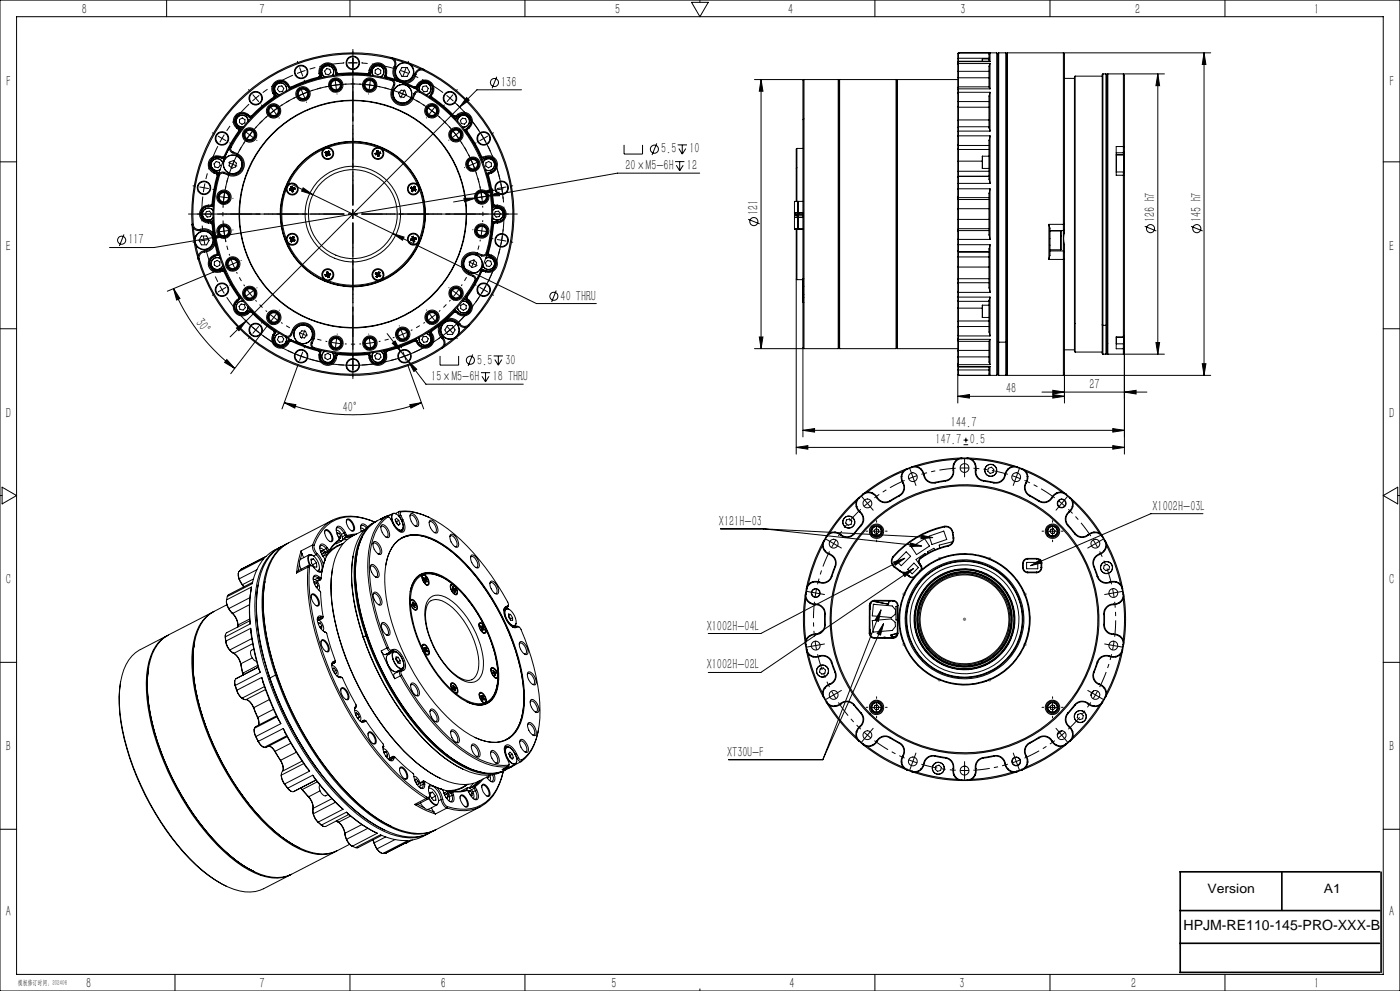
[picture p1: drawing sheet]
<svg xmlns="http://www.w3.org/2000/svg" width="420mm" height="297mm" viewBox="0 0 420 297" stroke-linecap="round" stroke-linejoin="round" font-family="sans-serif">
<defs><g id="words">
<g font-size="4.4">
<text x="24.5" y="4.1">8</text>
<text x="77.8" y="4.1">7</text>
<text x="131.3" y="4.1">6</text>
<text x="184.5" y="4.1">5</text>
<text x="236.5" y="4.1">4</text>
<text x="288.2" y="4.1">3</text>
<text x="340.6" y="4.1">2</text>
<text x="394.2" y="4.1">1</text>
<text x="1.8" y="25.9">F</text>
<text x="150.4" y="26">136</text>
<text x="416.8" y="25.9">F</text>
<text x="198.3" y="46">5.5</text>
<text x="206.8" y="46">10</text>
<text x="187.6" y="51">20×M5-6H</text>
<text x="206.1" y="51">12</text>
<text x="227.5" y="64.4" transform="rotate(-90 227.5 64.4)">121</text>
<text x="346.5" y="66.5" transform="rotate(-90 346.5 66.5)">126 h7</text>
<text x="360.4" y="66.5" transform="rotate(-90 360.4 66.5)">145 h7</text>
<text x="1.7" y="75.1">E</text>
<text x="38.5" y="73.3">117</text>
<text x="416.7" y="75.1">E</text>
<text x="168.2" y="90.1">40 THRU</text>
<text x="58.5" y="96.7" transform="rotate(52 58.5 96.7)">30°</text>
<text x="143.1" y="109.2">5.5</text>
<text x="151.6" y="109.2">30</text>
<text x="129.4" y="114.3">15×M5-6H</text>
<text x="147.8" y="114.3">18 THRU</text>
<text x="301.8" y="117.9">48</text>
<text x="326.8" y="116.6">27</text>
<text x="1.7" y="125.1">D</text>
<text x="102.8" y="123.4">40°</text>
<text x="416.8" y="125.1">D</text>
<text x="285.3" y="128.1">144.7</text>
<text x="280.7" y="133.2">147.7</text>
<text x="291" y="133.2">0.5</text>
<text x="345.8" y="153">X1002H-03L</text>
<text x="215.7" y="157.5">X121H-03</text>
<text x="1.7" y="175.1">C</text>
<text x="416.7" y="175.1">C</text>
<text x="212" y="189">X1002H-04L</text>
<text x="212" y="200.6">X1002H-02L</text>
<text x="1.7" y="225.1">B</text>
<text x="218.1" y="226.7">XT30U-F</text>
<text x="416.8" y="225.1">B</text>
<text x="1.7" y="274.4">A</text>
<text x="416.8" y="274.4">A</text>
<text x="25.8" y="296.1">8</text>
<text x="77.8" y="296.1">7</text>
<text x="132.2" y="296.1">6</text>
<text x="183.4" y="296.1">5</text>
<text x="236.9" y="296.1">4</text>
<text x="287.9" y="296.1">3</text>
<text x="339.4" y="296.1">2</text>
<text x="394.2" y="296.1">1</text>
</g>
<text font-size="4.2" x="355" y="278.8">HPJM-RE110-145-PRO-XXX-B</text>
<g font-size="3.9">
<text x="362.3" y="267.5">Version</text>
<text x="397.1" y="267.5">A1</text>
</g>
<text font-size="2.1" x="5.4" y="295.1">模板修订时间：202406</text>
</g></defs>
<g fill="none" stroke="#000" stroke-width=".3">
<path d="M0 0h420v297h-420zM5 5h410v287h-410zM50 0v5M104.5 18.8h2.7M105 0v5M105.8 17.5v2.7M117.2 17.5a48 48 0 0 0-59.2 49.7M117.2 17.5a1.63 1.63 0 0 1 1.1 2.4M117.3 17.2a48.3 48.3 0 0 0-59.7 50M117.3 17.2a1.99 1.99 0 0 1 1.3 2.9M117.3 17.2a44.8 44.8 0 0 1 10 3.6M117.3 17.2l-.1 .3"/>
<path d="M118.3 19.9a3.5 3.5 0 0 0 .4 3.9M118.3 19.9l.3 .2M118.3 17.8l3 .9M123.2 19.4l2.9 1.3M157.5 0v5M207.5 .7h5l-2.5 4.3zM210 0v.7M262.5 0v5M287.3 19.2v2.2M287.3 18.7v.5M287.3 18.5v.2M287.3 17.5v1"/>
<path d="M287.3 16v1.5M287.3 16h.1M287.5 18.5v.5M287.5 15.8h.1M287.5 19v4.3M287.5 18.3l9.5 .2M287.5 18.3v.2M287.5 17.5v.8M287.5 15.8v1.7M287.5 15.8h11.5M287.5 18.3l-.2 .2M287.5 15.8l-.2 .2"/>
<path d="M287.5 19h9.5M287.5 18.5h9.5M287.5 19l-.2 .2M287.5 18.5l-.2 .2M287.5 17.5h-.2M287.5 17.5h9.2M294.7 17.7v.6M294.7 17.7h2M296.7 18.3v-2.1l.3-.4v2.7M297 19v7.6M297 19l-.3 .8v6.3l.3 .5M299 15.8v96.7"/>
<path d="M299 15.8l.3 .4M299.6 15.8v86.7M299.6 15.8l-.3 .3v86.2M299.6 15.8h2.1M301.7 15.8v86.7M301.7 15.8l.3 .3M302 16v96.3l.2 .2M302.2 15.8v96.7M302.2 15.8l-.2 .2M315 0v5M361.2 15.8v96.7M361.2 15.8l.6 3.5h-1.1z"/>
<path d="M363.2 15.8h-61M367.5 0v5M70.9 38.3l.6 .5M71.2 38.1l.6 .5M71.2 38.1l-.3 .2M71.5 38.8l.1 .5M71.6 39.3l-2.4 3.7-2 3.9M71.6 39.3l.2 .2M71.8 38.6l.2 .6M71.8 38.6l-.3 .2M71.8 39.5l-2.4 3.6-2 3.9M71.9 35.8l.8-.5 .8 .6-.1 .9-.8 .4-.8-.4z"/>
<path d="M72 39.2l-.2 .3M72 39.2l-.1 .3M74.2 34.5a2.33 2.33 0 0 0-3.3 .3 2.33 2.33 0 0 0 .3 3.3M74.2 34.5l.6 .5M74.4 34.3a2.67 2.67 0 0 0-3.8 .3 2.67 2.67 0 0 0 .3 3.7M74.4 34.3l.6 .5M74.4 34.3l-.2 .2M74.4 36.3a1.78 1.78 0 0 0-1.9-1.8 1.78 1.78 0 0 0-1.6 2 1.78 1.78 0 0 0 2.1 1.6M74.5 36.2a1.84 1.84 0 0 0-2-1.7 1.84 1.84 0 0 0-1.7 2 1.84 1.84 0 0 0 2.1 1.6M74.8 35l.6 .1M75 34.8l-.2 .2M75.2 35.4h-.1a2.6 2.6 0 0 0-4.2-.3 2.79 2.79 0 0 0 1.4 3.6l.1 .1"/>
<path d="M75.4 34.7l-.4 .1M75.4 34.7l.2 .2M75.6 34.9l-.2 .2M75.7 35l-.3 .1M81.9 28l.4 .6M82.2 29.1l-4.4 3.4-2.4 2.2M82.2 29.1l.1 .2M82.2 27.8l.4 .7M82.2 27.8l-.3 .2M82.3 28.6l-.1 .5M82.3 29.3a40 40 0 0 0-6.7 5.6M82.6 28.5v.6"/>
<path d="M82.6 29.1l-.3 .2M82.6 28.5l-.3 .1M83.6 25.9l1-.2 .5 .8-.3 .9-1 .1-.6-.7zM85.8 27.2a1.76 1.76 0 0 0-1.1-2.3 1.76 1.76 0 0 0-2.2 1.3 1.76 1.76 0 0 0 1.4 2.2M85.9 27.2a1.84 1.84 0 0 0-1.2-2.3 1.84 1.84 0 0 0-2.3 1.3 1.84 1.84 0 0 0 1.4 2.2M86.2 25.5a2.34 2.34 0 0 0-3.2-.9 2.34 2.34 0 0 0-.8 3.2M86.2 25.5l.4 .6M86.5 25.3a2.67 2.67 0 0 0-3.6-1 2.67 2.67 0 0 0-1 3.7M86.5 25.3l.4 .7M86.5 25.3l-.3 .2M86.6 26.1l.4 .4 .4-.2M86.9 26l.4 .1"/>
<path d="M86.9 26l-.3 .1M86.9 26.7v-.1a2.63 2.63 0 0 0-3.9-1.7 2.73 2.73 0 0 0 0 3.9v.1M87.3 26.1l.1 .2M95.6 23.1a39.7 39.7 0 0 0-8.3 3M95.6 23.1v.3M95.6 23.4a41.1 41.1 0 0 0-8.2 2.9M95.7 21.9l.1 .8M95.8 22.7l-.2 .4M95.9 23.3l-.3 .1M95.9 23.3l-.2 .1M96 21.9h-.3M96 21.9l.2 .7"/>
<path d="M96.2 22.6l-.3 .7M96.2 22.6l-.4 .1M98 20.6l1 .2 .3 .9-.7 .7-.9-.2-.3-.9zM99.7 22.6a1.78 1.78 0 0 0-.3-2.6 1.78 1.78 0 0 0-2.6 .5 1.78 1.78 0 0 0 .6 2.5M99.8 22.6a1.84 1.84 0 0 0-.4-2.6 1.84 1.84 0 0 0-2.6 .4 1.84 1.84 0 0 0 .5 2.6M100.6 21.1a2.17 2.17 0 0 0-2.5-1.8 2.17 2.17 0 0 0-1.8 2.5l.2 1.4M100.6 21.1l.3 1.4M100.6 21.1a2.33 2.33 0 0 0-2.7-1.9 2.33 2.33 0 0 0-1.9 2.7M100.6 21.1l.2 .7M100.8 21.8l.2 .5h.5M101 21a2.67 2.67 0 0 0-3.1-2.1 2.67 2.67 0 0 0-2.2 3M101 21l.1 .8"/>
<path d="M101 21l-.4 .1M101.1 21.8l.4 .2M101.1 21.8h-.3M101.5 22l3.2-.2 5.5 .2M101.5 22.3a38.9 38.9 0 0 1 8.7 0M101.5 22v.3M110.2 22.3l.3 .1M110.2 27.2l.9 .1M110.2 22v.3M110.5 22.4h-.3M110.6 21.8l-.4 .2M110.6 21.8h.3"/>
<path d="M110.7 21a2.67 2.67 0 0 1 3.1-2.1 2.67 2.67 0 0 1 2.2 3M110.7 21l-.1 .8M110.7 21l.4 .1M110.9 21.8l-.4 .6M111.1 21.1a2.33 2.33 0 0 1 2.7-1.9 2.33 2.33 0 0 1 1.9 2.7M111.1 21.1l-.2 .7M111.9 22.6a1.84 1.84 0 0 1 .4-2.6 1.84 1.84 0 0 1 2.6 .4 1.84 1.84 0 0 1-.5 2.6M112 22.6a1.76 1.76 0 0 1 .3-2.5 1.76 1.76 0 0 1 2.6 .4 1.76 1.76 0 0 1-.6 2.5M112.6 21l.8-.5 .8 .6v.9l-.9 .4-.8-.5zM115.5 22.6l.3 .7M115.5 22.6l.4 .1M115.6 21.9a2.17 2.17 0 0 0-1.7-2.5 2.17 2.17 0 0 0-2.5 1.7l-.3 1.4"/>
<path d="M115.6 21.9l-.1 1.4M115.7 21.9h.3M115.7 21.9l-.2 .7M115.8 23.3l.3 .1M115.8 23.3l.2 .1M115.9 22.7l.2 .4M116 21.9l-.1 .8M116.1 23.4a41.1 41.1 0 0 1 8.2 2.9M116.1 23.1l2.6 .7M116.1 23.1v.3M117.4 24.1a41.6 41.6 0 0 0-48 20M117.4 24.1a.97 .97 0 0 1 .6 1.4"/>
<path d="M117.5 26.8a3.5 3.5 0 0 0 1.9 4.5 3.5 3.5 0 0 0 4.6-1.8M117.5 23.8a42 42 0 0 0-48.5 20.1M117.5 23.8a1.36 1.36 0 0 1 .9 1.8M117.5 23.8a44 44 0 0 1 8.6 3.6M117.5 26.8l.3 .1M117.5 23.8l-.1 .3M117.8 26.9a3.2 3.2 0 0 0 1.8 4.1 3.2 3.2 0 0 0 4.1-1.7M118 25.5l-.5 1.3M118 25.5l.4 .1M118.4 25.6l-.6 1.3M118.6 20.1a3.2 3.2 0 0 0 1.7 4.5 3.2 3.2 0 0 0 4.2-2.4M118.7 23.8l1.6 .8 1.7 .4"/>
<path d="M120.4 27l1.1 .2 .4 1.1-.8 .9-1.1-.2-.4-1.1zM120.6 20.2h1.5l.8 1.4-.8 1.3h-1.5l-.8-1.3zM122 25l2.4 1.1M123.7 29.3l.3 .2M124.2 28l-.5 1.3M124.2 28l.3 .1M124.2 26.4l.3 .1M124.3 26.3l.2 .2M124.4 26.1l-.1 .2M124.5 22.2l.3 .1M124.5 28.1l-.5 1.4M124.8 22.3a3.4 3.4 0 0 1-2.8 2.7"/>
<path d="M124.8 26l-.4 .1M124.8 26l.3 .1M125 26.8l.1-.1a2.6 2.6 0 0 1 3.9-1.7 2.16 2.16 0 0 1 .5 2.8M125.1 26.1l-.6 .4M125.2 25.3a2.67 2.67 0 0 1 3.6-1 2.67 2.67 0 0 1 1 3.7M125.2 25.3l-.4 .7M125.2 25.3l.3 .2M125.5 25.5a2.34 2.34 0 0 1 3.2-.9 2.34 2.34 0 0 1 .8 3.2M125.5 25.5l-.4 .6M125.8 26a1.83 1.83 0 0 1 3.1-.5 1.83 1.83 0 0 1-1 2.9M125.8 26v1.2M125.9 26v1.2"/>
<path d="M125.9 26a1.77 1.77 0 0 1 3-.5 1.77 1.77 0 0 1-1.1 2.9M125.9 27.7a41.7 41.7 0 0 1 20 48M125.9 27.7a1 1 0 0 0-1.4 .4M126.1 27.4a41.9 41.9 0 0 1 20.1 48.4M126.1 27.4a1.3 1.3 0 0 0-1.9 .6M126.1 27.4l-.2 .3M126.9 25.9l1-.2 .6 .8-.4 .9-1 .1-.5-.7zM127.1 21.2a48 48 0 0 1 13.5 76.1M127.1 21.2a1.64 1.64 0 0 0-2.3 1.1M127.3 20.8a48.3 48.3 0 0 1 13.5 76.7M127.3 20.8a2.01 2.01 0 0 0-2.8 1.4M127.3 20.8l-.2 .4"/>
<path d="M128.1 34.3l.8 .6M129.2 28.5v.6M129.2 29.1l.2 .2M129.2 28.5l.2 .1M129.4 29.3a40 40 0 0 1 6.7 5.6M129.4 28.6l.1 .5M129.5 27.8l-.6 1.2M129.5 29.1l3.6 2.6 3.2 3M129.5 29.1l-.1 .2M129.5 27.8l.3 .2M129.5 27.8l-.3 .7M129.8 28l-.4 .6"/>
<path d="M136 35l.3 .1M136.1 34.9l.2 .2M136.3 34.7l.4 .1M136.3 34.7l-.2 .2M136.5 30.7a45.4 45.4 0 0 1 14.5 28.9M136.5 35.5l.2 .1a2.62 2.62 0 0 1 4.3-.3 2.76 2.76 0 0 1-1.5 3.6v.1M136.7 34.8l.2 .2M136.9 35l-.6 .1M137.3 34.3a2.67 2.67 0 0 1 3.8 .3 2.67 2.67 0 0 1-.3 3.7M137.3 34.3l-.6 .5M137.3 34.3l.2 .2M137.5 34.5a2.33 2.33 0 0 1 3.3 .3 2.33 2.33 0 0 1-.3 3.3"/>
<path d="M137.5 34.5l-.6 .5M137.7 35.1a1.83 1.83 0 0 1 3.1 .6 1.83 1.83 0 0 1-2 2.4M137.7 35.1l-.5 1.1M137.7 35.1l-.4 1.2M137.7 35.1a1.77 1.77 0 0 1 3 .6 1.77 1.77 0 0 1-2 2.4M138.7 35.4l1 .2 .3 .9-.7 .7-.9-.2-.3-.9zM139.7 39.2l.2 .3M139.7 39.2l.1 .3M139.9 39.5l2.4 3.6 2 3.9M139.9 38.6l-.2 .6M139.9 38.6l.3 .2M140 29.2l.8 .8-2.9 2.1z"/>
<path d="M140.1 39.3a41 41 0 0 1 4.4 7.6M140.1 39.3l-.2 .2M140.2 38.8l-.1 .5M140.5 38.1l-.6 .5M140.5 38.1l.3 .2M140.8 38.3l-.6 .5M149 23l-1.4 3.5M156.5 26.9h-13.4l-69.3 69.3M226.3 23.8h25.2M228.3 23.8v80.7M228.3 23.8l.6 3.5h-1.1zM241.2 23.8v80.7l-.3-.3v-80z"/>
<path d="M251.5 23.8v80.7M251.5 23.8l.2 .2M251.7 24v80.3M251.9 23.8v80.7M251.9 23.8h16.9M251.9 23.8l-.2 .2M268.8 23.8v80.7M268.8 23.8l.2 .2M269 24v80.3M269.2 23.8v80.7M269.2 23.8h18.1M269.2 23.8l-.2 .2"/>
<path d="M287.3 39.4v1.4M287.3 38.2v1.2M287.3 36.1v2.1M287.3 27.8v2.6M287.3 30.4v1.6M287.3 26.8v1M287.3 32v4.1M287.3 26.2v.6M287.3 23.2v3M287.3 21.4v1.8M287.3 30.4h.2M287.3 32l.2 .1"/>
<path d="M287.3 23.2l.2 .1M287.3 21.4h9.4M287.5 39.3v1.4M287.5 26.6v1.1M287.5 38v1.3M287.5 35.9v2.1M287.5 27.7v2.7M287.5 30.4v1.7M287.5 32.1v3.8M287.5 26v.6M287.5 23.3v2.7M287.5 38l-.2 .2"/>
<path d="M287.5 38h9.2M287.5 26h9.2M287.5 26l-.2 .2M287.5 39.3h9.5M287.5 27.7h9.5M287.5 26.6h9.5M287.5 39.3l-.2 .1M287.5 35.9h9.2M287.5 35.9l-.2 .2M287.5 27.7l-.2 .1M287.5 30.4h9.2M287.5 32.1h9.2"/>
<path d="M287.5 26.6l-.2 .2M287.5 23.3h9.2M297 27.7v11.6M297 27.7a6.2 6.2 0 0 0-.3 3.3v7.3l.3 1M319.3 23.5h3M322.5 22.8l-.2 .2v82.3l.2 .2M322.5 22.8v82.7M322.5 22.8h8.2M330.9 22.2v75.3M330.9 22.2l-.2 .2v75M330.9 22.2h.9M331.8 22.2v75.3"/>
<path d="M331.8 22.2l.2 .2v75M332 22.7l.1 .1M332.4 22.2v83.9M332.4 22.2l-.3 .2v83.6l.3 .1M347.3 22.2l.6 3.5h-1.1zM347.3 22.2v83.9M349.3 22.2h-16.9M0 48.5h5M64.2 51.9l.7 .2M64.3 51.5l.8 .3M64.3 51.5l-.1 .4M64.8 48.4l1 .2 .3 1-.7 .7-.9-.2-.3-1z"/>
<path d="M64.9 52.1l.3 .4M65.1 51.8l.4 .5M65.1 51.8l-.2 .3M65.2 52.5l-1 4.3-.6 4.4M65.2 52.5l.2 .1M65.4 52.6a41.3 41.3 0 0 0-1.5 8.6M65.5 52.3l-.1 .3M65.5 52.3v.3M65.5 52.5a42 42 0 0 0 20.1 48.5M65.5 52.5l.3 .1M65.8 52.6a41.7 41.7 0 0 0 20 48.1M65.9 58.9l1.3 .2"/>
<path d="M65.9 47.2a2.17 2.17 0 0 0-2.8 1.3 2.17 2.17 0 0 0 1.3 2.8l1.3 .5M65.9 47.2l1.4 .4M65.9 47.2a2.33 2.33 0 0 0-3 1.4 2.33 2.33 0 0 0 1.4 2.9M65.9 47.2l.7 .2M66 46.8a2.67 2.67 0 0 0-3.4 1.6 2.67 2.67 0 0 0 1.6 3.5M66 46.8l.8 .3M66 46.8l-.1 .4M66.8 48.7a1.77 1.77 0 0 0-2.4-1 1.77 1.77 0 0 0-.9 2.4 1.77 1.77 0 0 0 2.5 .8M66.8 47.1l-.2 .3M66.8 48.6a1.83 1.83 0 0 0-2.4-.9 1.83 1.83 0 0 0-.9 2.4 1.83 1.83 0 0 0 2.5 .9M67.2 52a1.03 1.03 0 0 0-1.4 .6M67.2 46.9l-.4 .2"/>
<path d="M67.2 52l1.3 .5M67.2 46.9l.2 .1M67.2 59.1l1.3 .2M67.2 59.1l-.2 1.3M67.3 51.6a1.32 1.32 0 0 0-1.8 .9M67.3 51.6l-.1 .4M67.3 51.6l1.3 .6M67.3 47.3l-.7 .1M67.4 57.8l-.2 1.3M67.4 47l-.1 .3M67.5 47.1l-.2 .2M68.6 52.2l-.1 .3"/>
<path d="M68.9 48.5l1.1-.4 .9 .8-.2 1.1-1.1 .4-.9-.7zM69 43.9a1.35 1.35 0 0 0 .7 1.9M69 43.9a40.4 40.4 0 0 0-3.5 8.6M69 43.9l.4 .2M69.4 44.1a1 1 0 0 0 .4 1.4M69.7 45.8l1.3 .6M69.8 45.5l-.1 .3M69.8 45.5l1.4 .5M71 46.4a3.2 3.2 0 0 1 1.7 4.1 3.2 3.2 0 0 1-4.1 1.7M71.2 46a3.5 3.5 0 0 1 1.8 4.6 3.5 3.5 0 0 1-4.5 1.9M71.2 46l-.2 .4M85.9 56.7a21.4 21.4 0 0 0 0 15"/>
<path d="M86.4 55.4l-.5 1.3M86.4 55.4a1.8 1.8 0 0 1 2.8 .4 1.8 1.8 0 0 1-1.1 2.6 1.8 1.8 0 0 1-2.2-1.7M86.8 56.7l.1 .3M87.1 56.5l-.3 .2M87.1 56.5l.1 .1M87.2 57h-.3M87.2 57h.3M87.2 56.6l-.4 .1M87.2 56.6l.1 .3M87.2 56.6l.5 .1M87.3 55.9v.3M87.3 55.9l.2 .4"/>
<path d="M87.3 56.4l-.2 .1M87.3 56.4l.1 .1M87.3 56.9l-.1 .1M87.3 56.9l-.4 .1M87.3 56.9h.2M87.3 56.2v.2M87.3 56.2l.2 .1M87.4 56.5l-.2 .1M87.4 56.5l.5 .3M87.5 57l.1 .2M87.5 56.3l-.1 .2M87.5 56.3l.2 .4"/>
<path d="M87.5 56.9v.1M87.5 56.9l.1 .2M87.6 57.2l.1 .3M87.6 57.1v.1M87.6 57.1l.1 .4M87.7 55.8l.1 .3M87.7 55.8l-.4 .1M87.7 55.8v.4M87.7 56.7h.4M87.7 56.7l.2 .3M87.7 56.7l-.4 .2M87.7 56.2l-.2 .1"/>
<path d="M87.7 56.2l.1 .2M87.7 56.2l-.1 .9M87.8 56.1l.1 .2M87.8 56.1l-.1 .1M87.8 55.4l6.1 2.9M87.8 56.4h.3M87.8 56.4l-.3 .5M87.9 56.3h.2M87.9 56.3l-.1 .1M87.9 57l-.3 .1M87.9 57l.2 .4M87.9 57l.1 .1"/>
<path d="M87.9 56.8l.2 .1M87.9 56.8v.2M88 57.1l.1 .3M88.1 56.9l-.1 .2M88.1 56.4v.3M88.1 56.4l-.4 .3M88.1 57.4l-.4 .1M88.1 56.3v.1M88.1 56.7l.1 .1M88.1 56.7l-.2 .1M88.2 56.8l-.1 .1M88.4 56.3h-.3"/>
<path d="M88.4 56.3l.1 .4M88.4 56.3l-.3 .1M88.5 56.7l-.3 .1M88.5 56.7h-.4M90.9 56.3l3 2-3.4-1zM93.9 58.3l23.9 11.7M97 44.7a21.6 21.6 0 0 0-10.6 10.7M97.5 45.8l.3 .1M97.5 45.8l.4 .1M97.7 46.6l.3 .2M97.7 45.4l.3 .2M97.7 45.4l-.2 .4"/>
<path d="M97.8 45.9l.1 .2M97.9 46.3l-.2 .3M97.9 45.9h-.1M97.9 45.9l.1 .2M97.9 45.9l.4 .1M97.9 46.1v.2M98 46.3l.2 .1M98 46.3l-.3 .3M98 46.3h-.1M98 45.6h.2M98 46.1h-.1M98 46.1v.2"/>
<path d="M98 45.6h.1M98 45.6l-.1 .3M98 45.6l.2 .1M98 45.6l.6 .8M98.2 46.4l-.2 .4M98.2 46.4v.1M98.2 45.6v.1M98.2 46.5l-.2 .3M98.2 45.7l.2 .6M98.3 44.2a1.8 1.8 0 0 1 1.7 2.3 1.8 1.8 0 0 1-2.6 1.1 1.8 1.8 0 0 1-.4-2.9M98.3 44.2l-1.3 .5M98.3 44.2a21.2 21.2 0 0 1 15 0"/>
<path d="M98.3 46l-.3 .3M98.3 46l.4 .1M98.4 46.3l-.2 .1M98.4 46.3v.1M98.4 45.5l-.2 .1M98.4 46.3l.2 .1M98.4 45.5v.1M98.4 46.4l-.2 .1M98.4 46.4l.2 .1M98.4 45.6l.2 .1M98.4 45.6l-.2 .1M98.4 45.6l-.2 .8"/>
<path d="M98.6 45.2l.3 .2M98.6 45.2l-.2 .3M98.6 45.2l-.2 .4M98.6 46.4l.3 .2M98.6 46.4v.1M98.6 46.5l.3 .1M98.6 45.7v.2M98.6 45.9l.1 .2M98.6 45.9l-.6 .2M98.6 45.7l-.3 .3M98.7 45.9l.1 .2M98.7 45.9h-.1"/>
<path d="M98.7 46.1l.4 .1M98.7 46.1l-.1 .3M98.7 45.7v.2M98.7 45.7h-.1M98.8 46.1h-.1M98.8 46.1l.3 .1M98.9 45.4l-.2 .3M98.9 45.4l-.3 .3M99.1 46.2l-.2 .4M112.5 46l.1 .4M112.8 45.9l.1 .1M112.8 45.9l-.3 .1"/>
<path d="M112.9 46.3l-.3 .1M112.9 46.3l.2 .1M112.9 46l.1 .2M112.9 46h-.4M112.9 46h.4M113 45.2v.3M113 45.2l.1 .4M113 45.8l-.2 .1M113 45.8h.1M113 46.2l-.4 .2M113 46.2l-.1 .1M113 46.2l.2 .1"/>
<path d="M113 45.5v.3M113 45.5l.1 .1M113.1 45.8l-.2 .2M113.1 45.8l.2 .2M113.1 46.4l.2 .1M113.1 45.6v.2M113.1 45.6l.2 .4M113.2 46.3l-.1 .1M113.2 46.3l.1 .1M113.3 46.5v.3M113.3 46.4v.1M113.3 46.4v.4"/>
<path d="M113.3 44.2l1.4 .5M113.3 44.2a1.79 1.79 0 0 0-1.6 2.3 1.79 1.79 0 0 0 2.6 1 1.79 1.79 0 0 0 .4-2.8M113.3 46h.5M113.3 46l.3 .1M113.3 46l.3 .4M113.3 46v.4M113.3 46l-.1 .3M113.3 46l-.3 .2M113.4 45.1v.4M113.4 45.1l.1 .4M113.4 45.1l-.4 .1M113.4 45.5l-.3 .1"/>
<path d="M113.4 45.5l.1 .2M113.4 45.5l-.1 .5M113.5 45.5h-.1M113.5 45.5l.1 .1M113.5 45.7l.2 .1M113.5 45.7l-.2 .3M113.6 45.6h.2M113.6 45.6l-.1 .1M113.6 46.4h.1M113.6 46.4l.2 .3M113.6 46.4h-.3M113.6 46.1l.1 .1"/>
<path d="M113.6 46.1v.3M113.7 46.4l.1 .3M113.7 46.2v.2M113.7 45.8l.1 .2M113.7 45.8l-.4 .2M113.8 46.7l-.5 .1M113.8 45.6l-.1 .2M113.8 46l.1 .1M113.8 46l-.2 .1M113.9 46.1l-.2 .1M114.1 45.6l.1 .4M114.1 45.6h-.3"/>
<path d="M114.1 45.6l-.4 .2M114.2 46l-.3 .1M114.2 46h-.4M114.7 44.7a21.2 21.2 0 0 1 10.6 10.6M123.2 56.4l.4 .1M123.2 56.4l.3 .1M123.4 56l-.2 .4M123.4 56l.3 .3M123.4 56l.3 .2M123.4 57.2l.4 .3M123.5 56.5l.1 .2M123.6 56.9l-.2 .3"/>
<path d="M123.6 56.5h-.1M123.6 56.5l.1 .2M123.6 56.5l.4 .1M123.6 56.7v.2M123.7 56.7h-.1M123.7 56.7v.2M123.7 56.9h-.1M123.7 56.9l-.3 .3M123.7 56.9l.2 .1M123.7 56.2h.2M123.7 56.3h.2M123.7 56.2v.1"/>
<path d="M123.7 56.3l-.1 .2M123.7 56.3l.6 .7M123.9 56.2v.1M123.9 57.1l-.1 .4M123.9 57l-.1 .5M123.9 57v.1M123.9 56.3l.1 .3M124 56.6l.5 .1M124 56.6l.1 .3M124 56.6l-.1 .4M124 56.6l-.3 .3M124.1 56.1v.1"/>
<path d="M124.1 56.1l-.2 .1M124.1 56.2l-.2 .1M124.1 57l-.2 .1M124.1 57l.2 .1M124.1 56.9v.1M124.1 56.9l.2 .1M124.1 56.9l-.2 .1M124.1 56.2l.3 .1M124.1 56.2l-.1 .4M124.3 55.8l-.2 .4M124.3 55.8l-.2 .3M124.3 55.8l.3 .2"/>
<path d="M124.3 57v.1M124.3 57l.3 .3M124.3 57.1l.3 .2M124.3 56.5l.2 .2M124.3 56.5l-.6 .2M124.4 56.3l-.1 .2M124.4 56.3l-.4 .3M124.4 56.5l.2 .2M124.4 56.5h-.1M124.5 56.3l-.1 .2M124.5 56.3h-.1M124.5 56.7l.3 .2"/>
<path d="M124.5 56.7l-.2 .3M124.6 56.7l.2 .2M124.6 56.7h-.1M124.6 56l-.1 .3M124.6 56l-.2 .3M124.8 56.9l-.2 .4M125.3 55.3l.5 1.4M125.3 55.3a1.79 1.79 0 0 0-2.8 .4 1.79 1.79 0 0 0 1 2.6 1.79 1.79 0 0 0 2.3-1.6M125.8 56.7a21.4 21.4 0 0 1 0 14.9M139.2 59.4h3.5l-3.4 1.1zM144.2 47.1l.2 .2M144.3 47l.1 .3"/>
<path d="M144.3 57.7l3.4-1.1 .1 1.1zM144.3 57.7l-76.9 12.9M144.4 47.3l.7 .1M144.5 46.9l.4 .2M144.5 46.9l-.2 .1M144.5 47.8l.1 .1a2.61 2.61 0 0 1 4.1 1.1 2.2 2.2 0 0 1-1.3 2.5M144.6 59.7a39 39 0 0 0-39.8-34.5 39 39 0 0 0-37.9 36.6M144.9 48.6a1.83 1.83 0 0 1 2.4-.9 1.83 1.83 0 0 1 .9 2.4 1.83 1.83 0 0 1-2.5 .9M144.9 48.7a1.77 1.77 0 0 1 2.4-1 1.77 1.77 0 0 1 .9 2.4 1.77 1.77 0 0 1-2.5 .8M144.9 47.1l.2 .3M145.7 46.8a2.67 2.67 0 0 1 3.4 1.6 2.67 2.67 0 0 1-1.6 3.5M145.7 46.8l-.8 .3"/>
<path d="M145.7 46.8l.1 .4M145.8 47.2a2.33 2.33 0 0 1 3 1.4 2.33 2.33 0 0 1-1.4 2.9M145.8 48.8l.8-.4 .8 .5v.9l-.9 .5-.8-.5zM145.8 47.2l-.7 .2M146.2 52.3l.1 .3M146.2 52.3v.3M146.3 52.6a41.3 41.3 0 0 1 1.5 8.6M146.3 58.7l3.4-1.1 .2 1.1zM146.5 52.5l1 4.3 .6 4.4M146.5 52.5l-.2 .1M146.6 51.8l-.4 .5M146.6 51.8l.2 .3"/>
<path d="M146.8 52.1l-.3 .4M147.4 51.5l-1.4 .6M147.4 51.5l.1 .4M147.4 51.5l-.8 .3M147.5 51.9l-.7 .2M151 56.6l-6.7 1.1M187.2 43.4v2.8h5.6v-2.8M197 43l-1.4 3.5M202.5 48.4h2.8M202.9 49.5l1 1.7M203.3 43.4h2.8M203.7 44.5l1 1.7"/>
<path d="M203.9 48.4v2.8M204.7 43.4v2.8M205 49.5l-1.1 1.7M205.7 44.5l-1 1.7M209.9 51.9h-24.7l-49.1 8.6M239.1 44.5l-.2 .2v15.7M239.1 44.5v15.9M239.1 44.5h1.8M287.3 56.6v2.5M287.3 55v1.6M287.3 53.1v1.9M287.3 59.1v.5"/>
<path d="M287.3 53v.1M287.3 59.6v3M287.3 51.4v1.6M287.3 40.8v2.7M287.3 43.5v1.1M287.3 44.6v3.8M287.3 48.4v3M287.3 59.1l.2 .1M287.3 59.6l.2 .2M287.3 43.5l.2 .1M287.3 44.6l.2 .2M287.5 55v1.6"/>
<path d="M287.5 56.6v2.6M287.5 52.9v2.1M287.5 59.2v.6M287.5 52.8v.1M287.5 59.8v2.7M287.5 51.3v1.5M287.5 40.7v2.9M287.5 43.6v1.2M287.5 44.8v3.5M287.5 48.3v3M287.5 52.8h9.2M287.5 52.8l-.2 .2"/>
<path d="M287.5 56.6h9.5M287.5 55h9.5M287.5 40.7h9.5M287.5 56.6h-.2M287.5 59.2h9.2M287.5 55h-.2M287.5 52.9h9.2M287.5 52.9l-.2 .2M287.5 59.8h9.2M287.5 51.3l-.2 .1M287.5 51.3h9.2M287.5 40.7l-.2 .1"/>
<path d="M287.5 43.6h9.2M287.5 44.8h9.2M287.5 48.3l-.2 .1M287.5 48.3h7.2M294.7 46.8v3.7M294.7 46.8h2M294.7 50.5h2M297 56.6v15.2M297 40.7v14.3M297 56.6a9.7 9.7 0 0 0-.3 4.4v6.3a9.7 9.7 0 0 0 .3 4.5M297 40.7a9 9 0 0 0-.3 4.1v5.9a8.5 8.5 0 0 0 .3 4.3M334.9 51.5h2.1"/>
<path d="M334.9 45.8h2.1M334.9 46.4v5.1M334.9 46.4h2.2M334.9 46.4v.1M337 43.9v-21.7l.3 .3v21.6M337 43.9h-2.1v8.6h2.1M337 52.5v48.5M337 51.5v1M337 43.9v1.9M337 51.5l.3 .4M337 52.5l.3 .1M337 45.8v.6"/>
<path d="M337 43.9l.3 .2M337.1 46.4v5.3M337.1 46.4l.1 5.3M337.3 52.6v48.1M337.3 51.9v.7M337.3 46v5.9M337.3 44.1v1.4M337.3 45.5v.5M337.3 46l-.3 .4h-2.1M337.3 45.5l-.3 .3M415 48.5h5M37.2 70.3l-1.4 3.4"/>
<path d="M57.6 67.2a2 2 0 0 0 2.6 1.8M57.6 67.2a46.5 46.5 0 0 0 1.9 10.5M57.6 67.2h.4M58 67.2a1.64 1.64 0 0 0 2.1 1.5M58 68.4l.4 3.1M58.8 73.5l.7 3.1M59.5 77.7a48.3 48.3 0 0 0 73.1 26.7M59.8 77.7a48 48 0 0 0 72.7 26.4M59.8 77.7h-.3M60.1 68.7a3.5 3.5 0 0 1 3.8 1.1M60.1 68.7l.1 .3M60.2 69a3.2 3.2 0 0 1 4.1 2.5 3.2 3.2 0 0 1-3 3.7"/>
<path d="M60.4 70.7h1.6l.7 1.3-.7 1.4h-1.6l-.7-1.4zM61.3 75.5a1.69 1.69 0 0 0-1.5 2.2M61.3 75.2a1.96 1.96 0 0 0-1.8 2.5M61.3 75.2v.3M61.9 63.4l1-.1 .6 .7-.4 .9-.9 .1-.6-.7zM62.5 61.9a2.17 2.17 0 0 0-2.2 2.1 2.17 2.17 0 0 0 2.2 2.2l1.4 .1M62.5 61.5a2.68 2.68 0 0 0-2.6 2.7 2.68 2.68 0 0 0 2.6 2.6M62.5 61.8a2.33 2.33 0 0 0-2.3 2.4 2.33 2.33 0 0 0 2.3 2.3M62.5 61.5h.8M62.5 66.8h.8M62.5 66.5h.8M62.5 61.5v.3"/>
<path d="M62.5 66.5v.3M63.3 66.8l.3 .3M63.3 66.5l.6 .3M63.3 61.5v.3l.6-.3M63.3 66.5v.3M63.6 67.1l.3 2.7M63.6 61.2l-.3 .3M63.6 67.1h.3M63.6 61.2h.3M63.9 70.7l3.5-.1-3.4 1.1zM63.9 62.9a1.82 1.82 0 0 0-2.7 0 1.82 1.82 0 0 0 0 2.6 1.82 1.82 0 0 0 2.7-.1M63.9 66.8v.3"/>
<path d="M63.9 66.8l.1 .3M63.9 63a1.76 1.76 0 0 0-2.6-.1 1.76 1.76 0 0 0 0 2.5 1.76 1.76 0 0 0 2.6-.1M63.9 69.8a6.4 6.4 0 0 1 .6 3.4M63.9 67.1a41.3 41.3 0 0 0 1.5 8.6M63.9 61.2v.3M63.9 61.8h-1.4M64 61.2l-.1 .3M64.2 76.5a2.67 2.67 0 0 0-1.6 3.4 2.67 2.67 0 0 0 3.4 1.6M64.2 76.5l.1 .3M64.3 78.5l.9-.5 .8 .5-.1 1-.8 .4-.8-.5zM64.3 76.8a2.16 2.16 0 0 0-1.2 2.8 2.16 2.16 0 0 0 2.7 1.3l1.4-.4M64.3 76.8a2.33 2.33 0 0 0-1.4 3 2.33 2.33 0 0 0 3 1.4"/>
<path d="M64.5 73.2a3.5 3.5 0 0 1-3.2 2.3M64.5 73.2l.7 2.6M64.9 76.2l-.7 .3M64.9 76.2l.2 .3M65.1 76.5l-.8 .3M65.2 75.8l-.3 .4M65.4 75.7l.1 .3M65.4 75.7l-.2 .1M65.5 76l-.4 .5M65.5 75.7v.3M65.7 76.3l-1.4 .5M66 77.4a1.83 1.83 0 0 0-2.5 .8 1.83 1.83 0 0 0 .9 2.5 1.83 1.83 0 0 0 2.4-1"/>
<path d="M66 77.5a1.76 1.76 0 0 0-2.5 .7 1.76 1.76 0 0 0 .9 2.4 1.76 1.76 0 0 0 2.4-1M66.9 66.6l.9 6M67.4 70.6l-21.2 3.6h-13.4M85.9 71.7l.5 1.3M85.9 71.7a1.79 1.79 0 0 1 2.3-1.7 1.79 1.79 0 0 1 1 2.6 1.79 1.79 0 0 1-2.8 .4M86.4 73a21.2 21.2 0 0 0 10.6 10.6M86.9 71.4l.3 .2M86.9 71.4l.2 .2M87.1 72.3l.3 .2M87.1 71.1l-.2 .3M87.1 71.1l.3 .3M87.1 71.1l.3 .2"/>
<path d="M87.1 71.6l.2 .2M87.2 71.6h-.1M87.2 71.6l.2 .2M87.2 72l-.1 .3M87.2 71.6l.5 .1M87.3 71.8l-.1 .2M87.3 72l.3 .1M87.3 72l-.2 .3M87.3 72h-.1M87.4 71.8h-.1M87.4 71.3h.2M87.4 71.4h.2"/>
<path d="M87.4 71.3v.1M87.4 71.4l-.2 .2M87.4 71.8l-.1 .2M87.4 71.4l.3 .3M87.6 71.3v.1M87.6 72.1v.1M87.6 72.1l-.2 .4M87.6 72.2l-.2 .3M87.6 71.4l.1 .3M87.7 71.7l.4 .1M87.7 71.7l.3 .3M87.7 71.7l.1 .3"/>
<path d="M87.7 71.7l-.1 .4M87.7 71.7l-.4 .3M87.8 71.2l-.2 .1M87.8 71.2v.1M87.8 72v.1M87.8 71.3l-.2 .1M87.8 72.1l-.2 .1M87.8 72l-.2 .1M87.8 72.1h.2M87.8 72h.2M87.8 71.3l.2 .1M87.8 71.3l-.1 .4"/>
<path d="M87.9 70.9l-.1 .3M87.9 70.9l.4 .2M87.9 70.9l-.1 .4M88 72v.1M88 72l.3 .3M88 72.1l.3 .2M88 71.6l.1 .2M88 71.4v.2M88 71.4l-.3 .3M88 71.6l-.6 .2M88.1 71.6l.1 .2M88.1 71.6h-.1"/>
<path d="M88.1 71.8h.1M88.1 71.8l-.1 .2M88.1 71.8l.4 .2M88.1 71.4v.2M88.1 71.4h-.1M88.2 71.8l.3 .2M88.3 71.1l-.2 .3M88.3 71.1l-.3 .3M88.5 72l-.2 .3M104.5 64.2h2.7M105.8 62.8v2.7M117.8 70l3.4 1-.4 1z"/>
<path d="M117.8 70l43.1 21h18M123.2 71.7l.1 .4M123.5 71.6h.1M123.5 71.6l-.3 .1M123.6 72l-.3 .1M123.6 72h.2M123.6 71.6v.3M123.6 71.6l-.4 .1M123.6 71.6l.4 .1M123.6 70.9l.1 .4M123.6 70.9l.2 .4M123.6 71.9l-.3 .2"/>
<path d="M123.6 71.9v.1M123.6 71.9l.3 .1M123.6 71.5l-.1 .1M123.6 71.5h.2M123.7 71.3l-.1 .2M123.7 71.3h.1M123.8 71.5l-.2 .1M123.8 71.5l.5 .4M123.8 72l.1 .2M123.8 71.3v.2M123.8 71.3l.2 .4M123.9 72h-.1"/>
<path d="M123.9 72l.1 .1M123.9 72.2l.1 .3M124 72.1l-.1 .1M124 72.1v.4M124 70.8l.1 .4M124 70.8l-.4 .1M124 71.7v.4M124 71.7l-.1 .3M124 71.7l-.4 .2M124 71.7l.2 .4M124 71.7h.5M124.1 71.2l-.3 .1"/>
<path d="M124.1 71.2l.1 .2M124.1 71.2l-.1 .5M124.1 71.2l.1 .1M124.1 71.2h.1M124.2 71.4h.2M124.2 71.4l-.2 .3M124.2 71.3v.1M124.2 71.3l.3 .1M124.2 72.1h.2M124.2 72.1l.2 .4M124.2 72.1h-.2M124.3 71.9h.1"/>
<path d="M124.3 71.9l-.1 .2M124.4 72.1v.4M124.4 71.9v.2M124.4 71.4l.1 .3M124.4 71.4l-.4 .3M124.4 72.5h-.4M124.5 71.4h-.1M124.5 71.4l.3-.1 .1 .4M124.5 71.7l.1 .1M124.5 71.7l-.2 .2M124.6 71.8l-.2 .1M124.9 71.7l-.3 .1"/>
<path d="M124.9 71.7h-.4M125.3 73a21.3 21.3 0 0 1-10.6 10.6M125.8 71.6l-.5 1.4M125.8 71.6a1.8 1.8 0 0 0-2.2-1.7 1.8 1.8 0 0 0-1.1 2.6 1.8 1.8 0 0 0 2.8 .5M141 78.3l1.1-.4 .9 .8-.2 1.1-1.1 .4-.9-.8zM143.1 76.1a3.2 3.2 0 0 0-4.1 1.8 3.2 3.2 0 0 0 1.7 4.1M143.1 76.1l1.3 .6M143.2 75.8a3.5 3.5 0 0 0-4.6 1.9 3.5 3.5 0 0 0 1.9 4.6M143.2 75.8l-.1 .3M143.2 75.8l1.3 .6M144.5 76.4l-.1 .3M145.7 77.5a1.77 1.77 0 0 1 2.5 .7 1.77 1.77 0 0 1-.9 2.4 1.77 1.77 0 0 1-2.4-1"/>
<path d="M145.7 77.4a1.84 1.84 0 0 1 2.5 .8 1.84 1.84 0 0 1-.9 2.5 1.84 1.84 0 0 1-2.4-1M145.9 75.7a1.01 1.01 0 0 1-1.4 .7M145.9 75.7l.3 .1M146 76.5v.1a2.62 2.62 0 0 1 2.4 3.5 2.25 2.25 0 0 1-2.6 1M146.2 75.8a1.32 1.32 0 0 1-1.8 .9M146.2 75.8a40.4 40.4 0 0 1-3.5 8.6M146.2 76l.4 .5M146.2 75.7v.3M146.3 78.1l.9 .2 .3 .9-.6 .7-1-.2-.3-.9zM146.3 75.7l-.1 .3M146.3 75.7l.2 .1M146.5 75.8l.3 .4"/>
<path d="M146.6 76.5l.8 .3M146.8 76.2l.7 .3M146.8 76.2l-.2 .3M147.4 76.8a2.33 2.33 0 0 1 1.4 3 2.33 2.33 0 0 1-3 1.4M147.5 76.5a2.67 2.67 0 0 1 1.6 3.4 2.67 2.67 0 0 1-3.4 1.6M147.5 76.5l-.1 .3M147.7 61.2l.1 .3M147.8 62.1h.1a2.64 2.64 0 0 1 3.4 2.5 2.7 2.7 0 0 1-3.4 1.9h-.1M147.8 67.1a41.3 41.3 0 0 1-1.5 8.6M147.8 61.2v.3M147.8 67.1h.3M147.8 61.2h.3"/>
<path d="M147.8 62.9a1.82 1.82 0 0 1 2.7 0 1.82 1.82 0 0 1 0 2.6 1.82 1.82 0 0 1-2.7-.1M147.8 66.8v.3M147.8 61.5l.6 .3M147.8 66.8l-.1 .3M147.8 63a1.76 1.76 0 0 1 2.6-.1 1.76 1.76 0 0 1 0 2.5 1.76 1.76 0 0 1-2.6-.1M148.1 67.1l-.6 4.4-1 4.3M148.1 61.2l.3 .3M148.4 66.8l-.3 .3M148.4 66.5l-.6 .3M148.4 61.8h.8M148.4 61.5h.8M148.4 66.8h.8"/>
<path d="M148.4 61.5v.3M148.4 66.5v.3M148.4 66.5h.8M148.6 63.4l.9-.1 .6 .7-.3 .9-1 .1-.6-.7zM149.2 61.5a2.68 2.68 0 0 1 2.6 2.7 2.68 2.68 0 0 1-2.6 2.6M149.2 61.8a2.33 2.33 0 0 1 2.3 2.4 2.33 2.33 0 0 1-2.3 2.3M149.2 61.5v.3M149.2 66.5v.3M151 68.7a45.3 45.3 0 0 1-30.9 38.5 45.3 45.3 0 0 1-47.7-12.4M224.4 65.7l3.5 1.4M238.3 68.6h.1M238.3 63.8h.1"/>
<path d="M238.3 65.2h2.6M238.3 68.6h2.6M238.3 63.8h2.6M238.9 68.6v15M238.9 64.3v.4M239.1 68.6v15.2M239.1 64.3v.4M239.4 68.6h.1M239.4 63.8h.1M239.4 60.4v3.9M239.4 64.7v3.9M240.9 64.7h-2.6v3.9"/>
<path d="M240.9 60.4h-2.6v3.9h2.6M287.3 69.3v2.4M287.3 71.7v1.6M287.3 73.3v1.9M287.3 68.8v.5M287.3 75.2v.1M287.3 65.8v3M287.3 75.3v1.6M287.3 62.6v3.2M287.3 79.9v3.8M287.3 76.9v3M287.3 75.3l.2 .2"/>
<path d="M287.3 71.7l.2 .1M287.3 73.3h.2M287.3 75.2l.2 .3M287.3 65.8h9.4M287.3 76.9l.2 .1M287.3 79.9l.2 .1M287.5 71.8v1.5M287.5 69.1v2.7M287.5 73.3v2.2M287.5 68.5v.6M287.5 75.5h.1M287.5 62.5v6"/>
<path d="M287.5 75.5v1.5M287.5 77v3M287.5 71.8h9.5M287.5 73.3h9.5M287.5 69.1h9.2M287.5 75.5h9.2M287.5 69.1l-.2 .2M287.5 68.5h9.2M287.5 68.5l-.2 .3M287.5 62.5l-.2 .1M287.5 62.5h9.2M287.5 77h9.2"/>
<path d="M297 73.3v14.3M297 73.3a8.6 8.6 0 0 0-.3 4.3v5.9a9.1 9.1 0 0 0 .3 4.1M314.7 67.2l.3 1.2v8.2l-.3 1.1M314.7 67.2v10.5M314.7 67.2h4.6M314.7 77.7h4.3M315 74.9h3.2M315 69.2h3.2M315 69.1h4M315 75.2h4M318.2 69.2v5.7M319 69.1v6.1"/>
<path d="M319 75.2v2.5M319 75.2l.3 .3M319.3 67.2v-51l-.3-.4v53.3M319.3 77.7v34.5l-.3 .3v-34.8M319.3 67.2v1.6M319.3 68.8v.3a12.9 12.9 0 0 0 0 5.1v1.3M319.3 75.5v2.2M319.3 68.8l-.3 .3M319.3 77.7h-.3M343.4 67.8l3.5 1.4M357.3 67.8l3.5 1.4M0 98.5h5"/>
<path d="M52.1 86.5l1.9 3-1 .4zM52.1 86.5a58.1 58.1 0 0 0 18.3 23.9M65.9 81.2l.1 .3M66.6 80.9l.7 .1M66.6 80.9l.2 .3M66.6 80.9l-.7 .3M66.8 81.2l.4 .2M66.8 81.2l-.8 .3M67.2 81.4l2 3.9 2.4 3.7M67.3 81l.1 .3M67.3 81l.2 .3M67.3 80.2l-17.1 7.1"/>
<path d="M67.4 81.3l2 3.9 2.4 3.7M67.4 81.3l-.2 .1M70.9 98.3l2.9-2.1-2.1 2.9zM70.9 90a2.65 2.65 0 0 0-.3 3.7 2.65 2.65 0 0 0 3.8 .3M70.9 90l.3 .2M71.2 90.2a2.33 2.33 0 0 0-.3 3.3 2.33 2.33 0 0 0 3.3 .3M71.5 89.5l-.6 .5M71.5 89.5l.3 .2M71.6 89l-.1 .5M71.8 89.7l-.6 .5M71.8 88.9l.2 .2M71.8 88.9l-.2 .1"/>
<path d="M71.9 88.8l.1 .3M72 89.1l-.2 .6M72.2 89.3v.1a2.64 2.64 0 0 0-1.1 4.1 2.68 2.68 0 0 0 3.9-.8l.2 .1M72.4 91.1l.9 .2 .3 .9-.6 .7-1-.2-.3-.9zM72.9 90.2a1.83 1.83 0 0 0-2.1 1.6 1.83 1.83 0 0 0 1.7 2 1.83 1.83 0 0 0 2-1.7M73 90.3a1.77 1.77 0 0 0-2.1 1.5 1.77 1.77 0 0 0 1.7 2 1.77 1.77 0 0 0 1.8-1.8M73.8 96.2l-4.8 4.8M74.2 93.8l.2 .2M74.8 93.3l.2 .3M74.8 93.3l-.6 .5M75 93.6h.4M75 93.6l-.6 .4"/>
<path d="M75.4 93.6a40.8 40.8 0 0 0 6.8 5.6M75.4 93.2l-.6 .1M75.4 93.2l.2 .2M75.4 93.2l.3 .1M75.6 93.4l2.4 2.3 4.3 3.3M75.6 93.4l-.2 .2M80.5 97.3l-11.3 14.7M82.2 99.2l.1 .5M82.3 99.7l-.4 .7M82.3 99.7l.3 .2M82.3 99l.3 .2M82.3 99l-.1 .2"/>
<path d="M82.6 99.2v.7M82.6 99.9l-.4 .6M82.8 99.3v.1a2.61 2.61 0 0 0 .5 4.2 2.78 2.78 0 0 0 3.3-2h.1M83.8 99.9a1.83 1.83 0 0 0-1.4 2.2 1.83 1.83 0 0 0 2.3 1.3 1.83 1.83 0 0 0 1.2-2.3M83.9 99.9a1.76 1.76 0 0 0-1.4 2.2 1.76 1.76 0 0 0 2.1 1.3 1.76 1.76 0 0 0 1.2-2.3M87.7 98.9a3.5 3.5 0 0 1 4.6-1.9 3.5 3.5 0 0 1 1.9 4.6M87.7 98.9l.3 .1M87.7 98.9l-.5 1.3M88 99a3.2 3.2 0 0 1 4.2-1.7 3.2 3.2 0 0 1 1.7 4.1M88 99l-.5 1.3M90.6 99.1l1.1 .2 .4 1.1-.8 .9-1.1-.2-.4-1.1zM97 83.6l1.4 .5"/>
<path d="M97 83.6a1.81 1.81 0 0 1 .4-2.8 1.81 1.81 0 0 1 2.7 1 1.81 1.81 0 0 1-1.7 2.3M97.5 82.3l.1 .4M97.8 82.3h.1M97.8 82.3h-.3M97.9 82.7h.2M97.9 82.3l.1 .3M97.9 82.3h-.4M97.9 82.7h-.3M97.9 82.3h.5M97.9 81.6l.2 .3M97.9 81.6l.1 .3M98 82.6l-.1 .1"/>
<path d="M98 82.6h.2M98 82.6l-.4 .1M98 82.1l-.2 .2M98 82.1l.1 .1M98 81.9h.1M98 81.9v.2M98.1 82.2l-.2 .1M98.1 82.2l.3 .1M98.1 82.7l.1 .2M98.1 81.9v.3M98.1 81.9l.3 .4M98.2 82.6l-.1 .1"/>
<path d="M98.2 82.6l.1 .2M98.2 82.9l.1 .3M98.3 82.8v.4M98.3 82.8l-.1 .1M98.4 84.1a21.2 21.2 0 0 0 15 0M98.4 81.5v.4M98.4 81.5v.3M98.4 81.5l-.5 .1M98.4 82.3l.4 .1M98.4 82.3l.2 .2M98.4 82.3l-.1 .5M98.4 82.3l-.2 .3"/>
<path d="M98.4 82.3l-.4 .3M98.4 82.3l.2 .4M98.4 81.9l.1 .2M98.4 81.9h-.3M98.4 81.9v.4M98.4 81.8v.1M98.4 81.8l.2 .2M98.5 82.1h.2M98.5 82.1l-.1 .2M98.6 82.7l-.3 .1M98.6 82.7l.1 .4M98.6 82.7l.1 .1"/>
<path d="M98.6 82l-.1 .1M98.6 82h.2M98.6 82.5h.1M98.6 82.5v.2M98.7 82.8v.3M98.7 82.5v.3M98.7 82.1l.1 .3M98.7 82.1l-.3 .2M98.7 83.1l-.4 .1M98.8 82l-.1 .1M98.8 82.4h.1M98.8 82.4l-.2 .1"/>
<path d="M98.9 82.4l-.2 .1M99.1 81.9l-.3 .1M99.1 81.9l.1 .4M99.1 81.9l-.4 .2M99.2 82.3l-.4 .1M99.2 82.3l-.3 .1M112.6 82.1l.4 .1M112.6 82.1l.3 .2M112.8 81.7l-.2 .4M112.8 81.7l.3 .3M112.8 82.9l.3 .2M112.8 81.7l.3 .2"/>
<path d="M112.9 82.3l.1 .1M113 82.7l-.2 .2M113 82.2l-.1 .1M113 82.2l.1 .2M113 82.2l.4 .1M113 82.4v.3M113.1 81.9h.2M113.1 82.4h-.1M113.1 81.9v.1M113.1 82.6l.2 .2M113.1 82.6l-.3 .3M113.1 82.4v.2"/>
<path d="M113.1 82.6l-.1 .1M113.1 82l-.1 .2M113.1 82h.2M113.1 82l.3 .3M113.3 82.8l-.2 .3M113.3 82.8v.1M113.3 81.9v.1M113.3 82.9l-.2 .2M113.3 82l.2 .7M113.4 82.3l-.1 .5M113.4 82.3l-.3 .3M113.4 82.3l.4 .1"/>
<path d="M113.4 82.3l.3 .4M113.5 81.8l-.2 .1M113.5 81.8v.1M113.5 82.7v.1M113.5 82.7h.2M113.5 82.7l-.2 .1M113.5 82.8l-.2 .1M113.5 82.8h.2M113.5 81.9l-.2 .1M113.5 81.9l.2 .2M113.5 81.9l-.1 .4M113.7 82.7l.3 .2"/>
<path d="M113.7 81.5l.3 .2M113.7 81.5l-.2 .3M113.7 81.5l-.2 .4M113.7 82.7v.1M113.7 82.3l.1 .1M113.7 82.8l.3 .1M113.7 82.3l-.6 .1M113.7 82.1v.2M113.7 82.1l-.3 .2M113.8 82.2l.1 .2M113.8 82.2l-.1 .1M113.8 82l-.1 .1"/>
<path d="M113.8 82.4l.4 .2M113.8 82.4l-.1 .3M113.8 82v.2M113.9 82.4h-.1M113.9 82.4l.3 .2M114 81.7l-.3 .4M114 81.7l-.2 .3M114.2 82.6l-.2 .3M114.7 83.6l-1.3 .5M114.7 83.6a1.81 1.81 0 0 0-.5-2.9 1.81 1.81 0 0 0-2.6 1.2 1.81 1.81 0 0 0 1.8 2.2M116.1 100l4.1 5.3M127.8 99.9a1.77 1.77 0 0 1 1.5 2.2 1.77 1.77 0 0 1-2.2 1.3 1.77 1.77 0 0 1-1.2-2.3"/>
<path d="M127.9 99.9a1.84 1.84 0 0 1 1.4 2.3 1.84 1.84 0 0 1-2.3 1.3 1.84 1.84 0 0 1-1.2-2.4M128.7 99.4v.2a2.64 2.64 0 0 1-.5 4.2 2.76 2.76 0 0 1-3.4-2.1M129.2 99.2v.7M129.2 99.9l.3 .6M129.4 99l-.2 .2M129.4 99l.1 .2M129.4 99.7l.4 .7M129.4 99.7l-.2 .2M129.5 99.2l-.1 .5M131.7 97.7l-2.2 1.5M131.7 97.7a3.5 3.5 0 0 0 .9 3.8M134.2 97.6h1.5l.8 1.3-.8 1.3h-1.5l-.7-1.3z"/>
<path d="M134.4 95.5l-1.5 .9-1.2 1.3M134.4 95.5a3.5 3.5 0 0 1 3.6 1.5M136.1 93.4l-3.2 3-3.5 2.6M136.1 93.4l.2 .2M136.3 93.6l-1.9 1.9M136.3 93.2l.6 .1M136.3 93.2l-.2 .2M136.3 93.2l-.3 .1M136.7 93.6h-.4M136.7 93.6l.6 .4M136.9 93.3l-.2 .3M136.9 93.3l.6 .5"/>
<path d="M137.5 93.8l-.2 .2M137.7 97.2a3.2 3.2 0 0 0-4.7-.7 3.2 3.2 0 0 0-.1 4.7M137.7 97.2a2.01 2.01 0 0 0 3.1 .3M138 97a1.64 1.64 0 0 0 2.6 .3M138 97l-.3 .2M138.2 91.5l.9-.5 .8 .6-.1 .9-.8 .5-.8-.5zM138.7 90.3a1.78 1.78 0 0 1 2.1 1.5 1.78 1.78 0 0 1-1.6 2 1.78 1.78 0 0 1-1.9-1.8M138.8 90.2a1.82 1.82 0 0 1 2.1 1.6 1.82 1.82 0 0 1-1.7 2 1.82 1.82 0 0 1-2-1.7M139.3 89.5l.1 .1a2.64 2.64 0 0 1 1 4.1 2.76 2.76 0 0 1-3.8-.7l-.1-.1M139.7 89.1l.2 .6M139.8 98.1l-2.4 2.2M139.8 88.8l-.1 .3"/>
<path d="M139.9 88.9l-.2 .2M139.9 88.9l.2 .1M139.9 89.7l.6 .5M140.1 89l.1 .5M140.2 89.5l.6 .5M140.2 89.5l-.3 .2M140.5 90.2a2.33 2.33 0 0 1 .3 3.3 2.33 2.33 0 0 1-3.3 .3M140.5 82.3l1.4 .5M140.6 97.3l.2 .2M140.7 82l-.2 .3M140.7 82l1.3 .5M140.8 90a2.65 2.65 0 0 1 .3 3.7 2.65 2.65 0 0 1-3.8 .3"/>
<path d="M140.8 90l-.3 .2M140.8 97.5a51.8 51.8 0 0 1-8.2 6.9M141.9 82.8a1 1 0 0 1 .4 1.4M142 82.5a1.4 1.4 0 0 1 .7 1.9M142 82.5l-.1 .3M142.3 84.2a41.6 41.6 0 0 1-48 20M142.3 84.2l.4 .2M142.7 84.4a42.1 42.1 0 0 1-48.5 20.1M144.3 81.3l-2 3.9-2.4 3.7M144.3 81.3l.2 .1M144.4 81l-.1 .3M144.4 81l-.2 .3"/>
<path d="M144.4 80.7l1.4 .4M144.5 81.4a41 41 0 0 1-4.4 7.6M144.9 81.2l-.4 .2M144.9 81.2l.8 .3M145.1 80.9l-.7 .1M145.1 80.9l-.2 .3M145.1 80.9l.7 .3M145.8 81.2l-.1 .3M166.9 87.1l-1.4 3.4M238.9 83.6v52.5M238.9 83.6l.2 .2M239.1 83.8h1.8"/>
<path d="M240.9 85.8h.1M240.9 83.6h.1M240.9 88.3h.1M240.9 89.1h.1M240.9 90.6h.1M240.9 83.6v7M287.3 84.8v2.7M287.3 87.5v1.4M287.3 83.7v1.1M287.3 88.9v1.2M287.3 90.1v2.1M287.3 97.9v2.6"/>
<path d="M287.3 96.4v1.5M287.3 92.2v4.2M287.3 90.1l.2 .2M287.3 87.5l.2 .1M287.3 88.9l.2 .1M287.3 92.2l.2 .2M287.5 87.6v1.4M287.5 84.7v2.9M287.5 83.5v1.2M287.5 89v1.3M287.5 80v3.5M287.5 90.3v2.1"/>
<path d="M287.5 97.9v2.8M287.5 96.2v1.7M287.5 92.4v3.8M287.5 90.3h9.2M287.5 89h9.5M287.5 87.6h9.5M287.5 84.7h9.2M287.5 84.7l-.2 .1M287.5 83.5h9.2M287.5 83.5l-.2 .2M287.5 80h9.2M287.5 97.9h9.2"/>
<path d="M287.5 97.9h-.2M287.5 96.2l-.2 .2M287.5 96.2h9.2M287.5 92.4h7.2M294.7 91.5v3.6M294.7 91.5h2M294.7 95.1h2M297 89v11.7M297 89l-.3 1v7.3a6.4 6.4 0 0 0 .3 3.4M330.7 97.4v8.6l.2 .1M330.7 97.4l.2 .1M330.9 97.5v8.6"/>
<path d="M330.9 97.5h.9M331.8 97.5v8.6M332 97.4v8.6l-.2 .1M332 97.4l-.2 .1M332.1 97l-.1 .1M415 98.5h5M68.1 107.8l2.3 2.6-3-1.8zM81.9 100.4a2.66 2.66 0 0 0 1 3.6 2.66 2.66 0 0 0 3.6-1M81.9 100.4l.3 .1M82.2 100.5a2.34 2.34 0 0 0 .8 3.2 2.34 2.34 0 0 0 3.2-.8M83.6 100.9l1-.1 .5 .8-.3 .8-1 .2-.6-.8zM85.6 101a44 44 0 0 0 8.6 3.5"/>
<path d="M85.8 100.7l-.2 .3M86.2 102.9l.3 .1M86.6 102.2l-.4 .7M86.6 102.2l.3 .2M86.9 102.4l-.4 .6M87.2 100.2a1 1 0 0 1-1.4 .5M87.2 101.8l-.6 .4M87.2 101.8l.3 .1M87.2 100.2l.3 .1M87.2 101.8l.2 .2M87.3 102.2l-.4 .2M87.3 102.2a39.7 39.7 0 0 0 8.3 3"/>
<path d="M87.4 102l5.1 2.1 3.1 .9M87.4 102l-.1 .2M87.5 100.3a1.29 1.29 0 0 1-1.9 .7M89.1 106.3l1.2 .4M89.2 109.9l-4.6 12.7M90.3 106.7l-.4 1.3M90.3 106.7l1.3 .5M90.8 105.5l-.5 1.2M93.3 102.7a1.36 1.36 0 0 0 .9 1.8M93.3 102.7l.4 .2M93.7 102.9a.97 .97 0 0 0 .6 1.3M93.9 101.4l-.6 1.3"/>
<path d="M93.9 101.4l.3 .2M94.2 101.6l-.5 1.3M94.3 104.2l-.1 .3M95.6 105.2l.2 .4M95.6 105l.3 .1M95.6 105v.2M95.7 104.9l.2 .2M95.7 106.4a2.67 2.67 0 0 0 2.2 3.1 2.67 2.67 0 0 0 3.1-2.2M95.7 106.4h.3M95.8 105.6l-.1 .8M95.8 105.6l.4 .1M95.9 105.1l.3 .6"/>
<path d="M96 106.4a2.33 2.33 0 0 0 1.9 2.7 2.33 2.33 0 0 0 2.7-1.9M96.2 105.7l-.2 .7M96.2 105.1l.1 .1a2.63 2.63 0 0 0 1.8 3.8 2.7 2.7 0 0 0 2.5-3.1v-.1M97.3 105.3a1.82 1.82 0 0 0-.5 2.6 1.82 1.82 0 0 0 2.6 .4 1.82 1.82 0 0 0 .4-2.6M97.4 105.3a1.76 1.76 0 0 0-.6 2.5 1.76 1.76 0 0 0 2.6 .5 1.76 1.76 0 0 0 .3-2.6M97.5 106.3l.9-.4 .8 .5-.1 .9-.8 .5-.8-.5zM100.6 107.2l.4 .1M100.8 106.5h.3M100.8 106.5l-.2 .7M101.1 106.5l-.1 .8M101.2 106l-.4 .5M101.2 106h.3"/>
<path d="M101.5 106.3l-.4 .2M101.5 106.3a39.2 39.2 0 0 0 8.7 0M101.5 106l3.2 .2 5.5-.2M101.5 106v.3M101.5 105.9l-.3 .1M110.2 106h.5l.2 .5M110.2 106v.3M110.2 106.3l.4 .2M110.6 106.5l.1 .8M110.9 106.5h-.3M110.9 106.5l.2 .7M111.1 107.2l-.4 .1"/>
<path d="M113.1 105.9l.9 .2 .3 .9-.6 .7-1-.1-.3-1zM114.3 105.3a1.76 1.76 0 0 1 .6 2.5 1.76 1.76 0 0 1-2.5 .5 1.76 1.76 0 0 1-.4-2.6M114.4 105.3a1.83 1.83 0 0 1 .5 2.6 1.83 1.83 0 0 1-2.6 .4 1.83 1.83 0 0 1-.4-2.6M115.2 105.1v.1a2.66 2.66 0 0 1-1.9 3.8 2.76 2.76 0 0 1-2.4-3.1h-.1M115.5 105.7l.2 .7M115.7 106.4a2.33 2.33 0 0 1-1.9 2.7 2.33 2.33 0 0 1-2.7-1.9M115.8 105.1l-.3 .6M115.9 105.6l.1 .8M115.9 105.6l-.4 .1M116 106.4a2.67 2.67 0 0 1-2.2 3.1 2.67 2.67 0 0 1-3.1-2.2M116 106.4h-.3M116 104.9l-.2 .2"/>
<path d="M116.1 105l-.3 .1M116.1 105v.2M116.1 105.2l-.2 .4M117.7 102.9l.8-.7 1.7 3.1zM120.2 105.3l2.3 2.9M122.5 108.2l2.5 2.5-.8 .6zM122.5 108.2l5.3 6.9h29.2M122.5 109.9l4.6 12.7M124.3 102l-5.1 2.1-3.1 .9M124.3 102l.4-.1 .4 .3M124.3 102l.1 .2M124.4 102.2a39.7 39.7 0 0 1-8.3 3"/>
<path d="M124.4 102.2l.4 .2M124.8 102.4l.4 .6M125.1 102.2l-.3 .2M125.1 102.2l.4 .7M125.5 102.9l-.3 .1M126.9 100.9l1-.1 .6 .8-.4 .8-1 .2-.5-.8zM129.5 100.5a2.34 2.34 0 0 1-.8 3.2 2.34 2.34 0 0 1-3.2-.8M129.8 100.4a2.66 2.66 0 0 1-1 3.6 2.66 2.66 0 0 1-3.6-1M129.8 100.4l-.3 .1M132 106.7v2.7h5.6v-2.7M132.5 104.1l.1 .3M132.6 101.5a1.63 1.63 0 0 1-.1 2.6"/>
<path d="M132.9 101.2a1.98 1.98 0 0 1-.3 3.2M132.9 101.2l-.3 .3M135.9 101.6l-2.5 1.9M141.8 106.2l-1.4 3.5M144.3 111.7h2.7M144.6 112.8l1.1 1.6M145.7 111.7v2.7M146.7 112.8l-1 1.6M148.1 106.7h2.8M148.4 107.8l1.1 1.6M149.5 106.7v2.7M150.5 107.8l-1 1.6"/>
<path d="M226.3 104.5h25.2M227.8 101h1.1l-.6 3.5zM240.9 104.2v26.7M251.7 104.3l-.2 .2M251.7 104.3l.2 .2M251.9 104.5h16.9M269 104.3l-.2 .2M269 104.3l.2 .2M269.2 104.5h18.1M287.3 118.8l3.5-.6v1.1zM287.3 112.3v8.5M287.3 118.8h32"/>
<path d="M287.3 100.5v1.1M287.3 101.6v.5M287.3 102.1v3M287.3 105.1v1.9M287.3 107v2.1M287.3 109.1v.6M287.3 109.7v.1M287.3 109.8v1M287.3 110.8v1.5M287.3 112.3h.1M287.3 102.1l.2 .2M287.3 109.8l.2 .2"/>
<path d="M287.3 112.3l.2 .2M287.3 100.5l.2 .2M287.3 101.6l.2 .1M287.3 107h9.4M287.3 109.1l.2 .2M287.3 109.7l.2 .2M287.3 110.8l.2 .1M287.5 109.3v.6M287.5 100.7v1M287.5 112.5h.1M287.5 101.7v.6M287.5 102.3v2.7"/>
<path d="M287.5 105v4.3M287.5 109.9v.1M287.5 110v.9M287.5 110.9v1.6M287.5 112.5h11.5M287.5 102.3h9.2M287.5 109.9h9.5M287.5 109.3h9.5M287.5 101.7h9.5M287.5 100.7h9.5M287.5 105h9.2M287.5 105l-.2 .1"/>
<path d="M287.5 110.9h9.2M296.7 102.3v6.2l.3 .8M297 109.9v2.6l-.3-.4v-2.1M297 101.7v7.6M297 101.7l-.3 .6M297 109.9l-9.5 .1M299.3 102.3v9.9M299.3 112.2l.3 .3M299.3 112.2l-.3 .3M299.3 102.3l.3 .2M299.6 102.5v10M299.6 112.5h2.1"/>
<path d="M299.6 102.5h2.1M301.7 102.5v10M302 112.2l-.3 .3M302 102.3l-.3 .2M312.6 117.5h31.5M315.8 117l3.5 .5-3.5 .6zM315.8 118.2l3.5 .6-3.5 .5zM319.3 111.5v9.3M319.3 104.8h3M322.5 105.5h8.2M330.9 106.1h.9M332.1 105.5l-.1 .1"/>
<path d="M334.9 103h.1M334.9 101.1h2.1M334.9 101.1v1.9M334.9 103h2.2M337 101h-2.1v3.5h2.1M337 101v.1M337 103v1.5M337.1 101v2M337.2 100.9l-.1 2.1M337.2 102.8l.1 1.4M337.2 101.5l.1 .1M337.3 117.5l3.5-.5v1.1z"/>
<path d="M337.3 104.2v1.6l-.3 .3v-1.6M337.3 100.7v.1M337.3 100.8v35.3M337.3 100.8l-.3 .3M337.3 100.7l-.3 .3M337.3 104.2l-.3 .3M346.8 102.7h1.1l-.6 3.4zM349.3 106.1h-16.9M360.7 109h1.1l-.6 3.5zM363.2 112.5h-61M85.3 120.7l3.5 .6-.4 1zM85.3 120.7a60.1 60.1 0 0 0 41.1 0"/>
<path d="M122.9 121.3l3.5-.6-3.1 1.6zM238.9 134.1l3.5-.5v1zM238.9 134.1h98.4M240.9 129l3.5-.6v1.1zM240.9 129h96.4M273.6 139.9l-1.5 .6M273.6 139.9a2.64 2.64 0 0 1 2.8 .7M273.6 139.9v.2M286.1 138.9l-.2 1.2v.8M286.1 138.9l.2 .1M286.3 139l-.2 1.9M287.2 137.7a47.4 47.4 0 0 0-12.2 2.1"/>
<path d="M288.5 137.3h1.7M288.5 137.5h1.7M288.5 137.3a2.65 2.65 0 0 0-2.4 1.6M288.5 137.5a2.43 2.43 0 0 0-2.2 1.5M288.5 137.3a49 49 0 0 0-14.9 2.6M288.5 137.3v.2M289.1 133.3h1.3M289.1 131.9h1.3M289.8 131.2v1.4M290.2 137.5a2.43 2.43 0 0 1 2.2 1.5M290.2 137.3a2.65 2.65 0 0 1 2.4 1.6M290.2 137.3a49 49 0 0 1 14.9 2.6"/>
<path d="M290.2 137.3v.2M291.5 137.7a47.4 47.4 0 0 1 12.2 2.1M292.4 139l.2 1.9M292.6 138.9l.2 1v1M292.6 138.9l-.2 .1M305.1 139.9l1.5 .6M305.1 139.9a2.64 2.64 0 0 0-2.8 .7M305.1 139.9l-.1 .2M333.8 133.6l3.5 .5-3.5 .5zM333.8 128.4l3.5 .6-3.5 .5zM0 148.5h.6M.6 146l4.4 2.5-4.4 2.5z"/>
<path d="M97.4 159.3l.1-.2a2 2 0 0 1 2.1 2l-.1 1-.6 .1M97.6 158.8a2.04 2.04 0 0 1 2.1 2l.2 1.1-.5 .5a2.96 2.96 0 0 1-1.8-3.6zM99.8 155.9l-13.3 6.8a14.3 14.3 0 0 0-6.8 10.6 55.4 55.4 0 0 0 2.7 26.9 94 94 0 0 0 27.2 42.4 27.9 27.9 0 0 0 15.6 7.2 10.5 10.5 0 0 0 5.7-1.2l13.2-6.8M100.9 159a2.24 2.24 0 0 1 1.6 3.1l-.8-.2M100.9 158.6l.1-.3a1.33 1.33 0 0 1 1.8 .8l.4 .7M101.7 159.8l.5 .9M101.7 159.8l-.5-.1v.5M101.7 159.8l-.5 .3M103.2 159.8l.3 .6M103.2 159.8l-.8 .4M103.6 159.6a2.78 2.78 0 0 0-2.3-1.9 3.1 3.1 0 0 0 .5 3.7l-.1 .3M103.6 159.6l.3 .7"/>
<path d="M103.6 159.6l-.4 .2M103.9 156.1l.2-.2a2.23 2.23 0 0 1 2 2.6l-.3 .6h-.4M104.1 155.6a1.97 1.97 0 0 1 2.2 2 1.11 1.11 0 0 1-.4 1.6 3.1 3.1 0 0 1-1.8-3.6zM108.2 158.3h.5l.6 .5M108.2 157.9l.1-.3a1.21 1.21 0 0 1 1.6 .6M108.8 159.1l-.1-.1-.2 .2M109.3 158.9a14.4 14.4 0 0 0-7.4 5.5 26.5 26.5 0 0 0-2.3 16.3 81.9 81.9 0 0 0 23.7 46.3 27.7 27.7 0 0 0 14.6 8.1 9.8 9.8 0 0 0 5.8-1l3.5-1.8M110.2 157.9a1.82 1.82 0 0 0-1.6-.9 1.76 1.76 0 0 0-.2 2.3M112.7 156.3a12.1 12.1 0 0 0-6.6 9.4 50.5 50.5 0 0 0 2.9 25.2M113 156.2a13.6 13.6 0 0 0-6.5 11.2 53.2 53.2 0 0 0 3.2 23.1M114.2 158l.2-.3a2.46 2.46 0 0 1 1.9 3.1l-.5 .2M114.2 155.6h.1"/>
<path d="M114.4 157.4a1.95 1.95 0 0 1 2.3 1.7 1.74 1.74 0 0 1-.1 2 2.72 2.72 0 0 1-2.3-2.8zM115.2 155a12.1 12.1 0 0 0-7.7 9.2 40.4 40.4 0 0 0 .6 19.1 83.7 83.7 0 0 0 23.5 40.8 27.3 27.3 0 0 0 14.7 7.6 11.8 11.8 0 0 0 7.4-2M115.9 154.8a14 14 0 0 0-5.3 10.4 55.5 55.5 0 0 0 4.3 26.1l1.2 2.9M115.9 154.8h.4M115.9 154.8l-1.7 .8M115.9 154.8l.4 .1M116.3 154.8l.3 .1M116.3 154.9a14 14 0 0 0-5.2 10.4 55.4 55.4 0 0 0 4.2 25.9l1.2 2.8M116.3 154.9a.81 .81 0 0 1 .9 .7 5.9 5.9 0 0 0 3.2 3.9 1.09 1.09 0 0 0 1.1-1.4l-.6-2.4M117.1 154.3l-1.5 .5-1.4 .8M117.8 154.1a1.12 1.12 0 0 1 1.7 .4l.9 1.3a2.99 2.99 0 0 1 .2 3 2.54 2.54 0 0 1-2.6-2.2 2.71 2.71 0 0 1-.2-2.5zM117.9 153.9l-1.7 .9"/>
<path d="M118.6 156l.4 .3M118.7 154l-.7-.2a2.8 2.8 0 0 0 .3 3.6 2.31 2.31 0 0 0 2.3 1.5l.3-.7M119 156.3l.3 .9M119.6 156l-.7-.7-.4 .4 .4 1.1 .7 .6 .4-.4M119.6 156l.4 1M119.6 156l-.6 .3M119.8 153.3l-1.2 .6M119.8 154.7l.7 1.2M119.8 154.7l-.1 .1M119.9 153.2a16.2 16.2 0 0 1 9 1.9M119.9 153.2a.93 .93 0 0 0-.1 1.5M119.9 153.2l.4 .2"/>
<path d="M120 157l-.5 .3M120.3 154.5l.6 1.2M120.3 154.5l-.5 .2M120.3 153.4l-.2 .2 .2 .9M120.3 153.4a20.4 20.4 0 0 1 14 5.1 68.4 68.4 0 0 1 18.2 22.6l-.1 .5M120.5 155.9a3.3 3.3 0 0 1 .2 3.3l-.9 .1M120.5 155.9v.1M120.5 158.9l-.7 .4M120.9 155.7l-.4 .2M123 154.7l.2-.3a2.52 2.52 0 0 1 1.8 3.1l-.5 .2M123.2 154.1a1.1 1.1 0 0 1 1.5 .5l.4 .6a2.36 2.36 0 0 1 .2 2.6 2.4 2.4 0 0 1-2.2-2.2l-.1-.7zM128.7 156.6l.2-.3a2.46 2.46 0 0 1 1.9 3.2l-.5 .1"/>
<path d="M128.9 156a1.94 1.94 0 0 1 2.3 1.8 1.3 1.3 0 0 1-.4 2 3.3 3.3 0 0 1-1.9-3.8zM216.1 158.5h13M229.1 158.5l47.4 5.2M229.1 158.5l50.7 2.6M250.5 159.7a2.55 2.55 0 0 0-2.4 1.1M250.5 159.7l1.7 .7M250.5 159.5a2.8 2.8 0 0 0-2.6 1.3M250.5 159.5l1.8 .8M250.5 159.5v.2M253.9 155.8l.9-.3 .8 .7-.3 .9-.9 .3-.7-.6zM256.2 159.8a2.7 2.7 0 0 1-3.9 .5M256.2 159.8l.1 .2"/>
<path d="M256.3 160a2.83 2.83 0 0 1-4.1 .4M256.9 151.9l.4 .9 .7 .8M256.9 150.2a50 50 0 0 0-8 9.6M257.1 151.8l.4 .9 .6 .7M257.1 151.8l-.2 .1M257.7 149.1a2.7 2.7 0 0 0-.8 2.8M257.7 149.1a49.5 49.5 0 0 0-9.8 11.7M257.7 149.1l.1 .2M257.8 149.3a2.33 2.33 0 0 0-.7 2.5M258 153.6a2.73 2.73 0 0 1 .2 3.8M258.1 153.4a2.86 2.86 0 0 1 .3 4.1M258.1 153.4l-.1 .2"/>
<path d="M258.2 157.4l-2 2.4M258.2 157.4l.2 .1M258.4 157.5l-2.1 2.5M258.9 148.1l-1.2 1M258.9 148.1l.1 .1M259 148.2l-1.2 1.1M261.6 159.2h2.7M261.7 148a2.33 2.33 0 0 0-2.7 .2M261.7 148l1.4 1.2M261.8 147.8a2.7 2.7 0 0 0-2.9 .3M261.8 147.8l1 .7 .4 .7M261.8 147.8l-.1 .2"/>
<path d="M262.3 158.9l.6-.4 .7 .2 .1 .8-.6 .5-.7-.3zM263 157.9v2.6M263.1 149.2a2.86 2.86 0 0 0 4 1M263.2 149.2a2.71 2.71 0 0 0 3.8 .9M263.2 149.2h-.1M267 150.1l.1 .1M269.8 148.4l-2.8 1.7M269.8 148.4v.2M269.8 148.6l-2.7 1.6M270.4 142.8v1l.4 1M270.4 142.8h.1M270.5 142.8l.5 1.9"/>
<path d="M270.8 144.8a2.67 2.67 0 0 1-1 3.6M271 141.3a47.3 47.3 0 0 0-10.8 6.2M271 144.7a2.81 2.81 0 0 1-1.2 3.9M271 144.7l-.2 .1M272.1 140.5a2.62 2.62 0 0 0-1.7 2.3M272.1 140.5a48.9 48.9 0 0 0-13.2 7.6M272.1 140.5v.1M272.1 140.6a2.55 2.55 0 0 0-1.6 2.2M273.6 140.1l-1.5 .5M273.6 140.1a2.44 2.44 0 0 1 2.7 .7M276.3 140.8l.8 1.6M276.4 140.6l.9 1.8"/>
<path d="M276.4 140.6l-.1 .2M277.1 142.4a2.88 2.88 0 0 0 3.4 2.3M277.3 142.4a2.76 2.76 0 0 0 3.2 2.2M277.3 142.4h-.2M280.5 144.6v.1M283.2 157.7a2.2 2.2 0 0 1 2.7 1.9M283.2 157.7a28.5 28.5 0 0 0-15.3 9.1M283.2 157.7l.1 .2M283.3 157.9a28.3 28.3 0 0 0-15.2 9M283.3 157.9a2.03 2.03 0 0 1 2.4 1.7M283.6 144l-3.1 .6M283.6 144l.1 .2"/>
<path d="M283.7 144.2l-3.2 .5M285.7 159.6h.2M285.7 159.6l.2 1.7M285.9 159.6l.2 1.6M285.9 140.9a2.73 2.73 0 0 1-2.3 3.1M286.1 140.9a2.81 2.81 0 0 1-2.4 3.3M286.1 140.9h-.2M292.6 140.9a2.87 2.87 0 0 0 2.4 3.3M292.6 140.9h.2M292.8 140.9a2.67 2.67 0 0 0 2.3 3.1M295 144.2l3.2 .5M295.1 144l3.1 .6"/>
<path d="M295.1 144l-.1 .2M296.5 140.3l.9-.3 .7 .7-.2 .9-.9 .3-.7-.7zM298.2 144.6v.1M301.4 142.4a2.7 2.7 0 0 1-3.2 2.2M301.4 142.4h.2M301.6 142.4a2.89 2.89 0 0 1-3.4 2.3M302.3 140.6l-.9 1.8M302.3 140.6l.1 .2M302.4 140.8l-.8 1.6M305 140.1l1.6 .5M305 140.1a2.49 2.49 0 0 0-2.6 .7M306.6 140.6a2.4 2.4 0 0 1 1.6 2.2"/>
<path d="M306.6 140.5a2.73 2.73 0 0 1 1.8 2.3M306.6 140.5a48.9 48.9 0 0 1 13.2 7.6M306.6 140.5v.1M307.7 144.7a2.83 2.83 0 0 0 1.2 3.9M307.7 144.7l.2 .1M307.8 141.3a47.3 47.3 0 0 1 10.8 6.2M307.9 144.8a2.59 2.59 0 0 0 1.1 3.6M308.2 142.8l-.5 1.9M308.4 142.8l-.5 2M308.4 142.8h-.2M308.9 148.6l2.7 1.6M309 148.4l2.7 1.7"/>
<path d="M309 148.4l-.1 .2M311.7 150.1l-.1 .1M314.4 159.2h2.7M315.3 158.6l.8-.1 .4 .6-.3 .7-.7 .1-.5-.6zM315.5 149.2a2.71 2.71 0 0 1-3.8 .9M315.5 149.2h.1M315.6 149.2a2.86 2.86 0 0 1-4 1M315.8 157.9v2.6M316.9 147.8l-.6 .4-.8 1M316.9 147.8a2.68 2.68 0 0 1 2.9 .3M316.9 147.8l.1 .2M317 148l-1.4 1.2"/>
<path d="M317 148a2.35 2.35 0 0 1 2.7 .2M319.7 148.2l1.2 1.1M319.8 148.1l1.2 1M319.8 148.1l-.1 .1M320.3 157.5l2.1 2.5M320.5 157.4l2 2.4M320.5 157.4l-.2 .1M320.6 153.4a2.86 2.86 0 0 0-.3 4.1M320.6 153.4l.1 .2M320.7 153.6a2.69 2.69 0 0 0-.2 3.8M320.9 149.3a2.5 2.5 0 0 1 .8 2.5M321 149.1a2.7 2.7 0 0 1 .8 2.8"/>
<path d="M321 149.1a47.3 47.3 0 0 1 9.8 11.7M321 149.1l-.1 .2M321.7 151.8l-1.1 1.6M321.7 151.8l.1 .1M321.8 150.2a46.8 46.8 0 0 1 8 9.6M321.8 151.9l-.2 .7-.9 1M322.4 160a2.87 2.87 0 0 0 4.1 .4M322.5 159.8a2.66 2.66 0 0 0 3.9 .5M322.5 159.8l-.1 .2M328.2 159.5l-1.8 .8M328.2 159.5a2.8 2.8 0 0 1 2.6 1.3M328.2 159.5v.2"/>
<path d="M328.2 159.7l-1.7 .7M328.2 159.7a2.54 2.54 0 0 1 2.4 1.1M360.9 153.9h-15.6l-36.1 15.6M415 148.5l4.3-2.5v5zM419.3 148.5h.7M68 179.8l7.5-3.9a40 40 0 0 0-.4 11.1M68 179.8a4 4 0 0 0 .7 2.6M68 179.8l-.1 1 .6 1.6M68.2 178.8l-.2 1M71.5 171.8l.2 1.8M71.7 171.3l7.5-3.9a17.1 17.1 0 0 0-3.5 7.5l-7.5 3.9M71.7 171.3a2.52 2.52 0 0 0 .1 2.2"/>
<path d="M71.7 173.6l.9 1.6M71.8 173.5l.9 1.7M71.8 173.5l-.1 .1M72.2 170.7l-.5 .6M72.6 175.2l.5 .7M72.6 175.2h.1M72.7 175.2l.4 .7M75 179.1l-6.3 3.3M75.4 176.4v.1a35.1 35.1 0 0 0-.3 10.5M75.8 174.5l-7.3 3.8-.3 .5M76 173.5l-3.3 1.7M77.1 170.7l-5.3 2.8"/>
<path d="M77.4 175.3a50.1 50.1 0 0 0 1.7 22l1.8 6M79.5 174.3a50.9 50.9 0 0 0 2 22.9 96.1 96.1 0 0 0 25.9 43.6 41.5 41.5 0 0 0 10 6.9M79.8 166.8l-7.6 3.9M84 164l-2.2 1.2-2.1 1.6-7.5 3.9M84.2 163.9a14.3 14.3 0 0 0-7.1 10.7 56.1 56.1 0 0 0 2.8 26.9 96.4 96.4 0 0 0 25.1 40.6 32.6 32.6 0 0 0 15.9 8.8 11.9 11.9 0 0 0 7.7-1.1M86.1 162.9a13.9 13.9 0 0 0-8.3 10.7 53.3 53.3 0 0 0 2.2 26.5l1 3.1M86.3 162.8a13.7 13.7 0 0 0-6.9 10 49.4 49.4 0 0 0 1.4 23.4l1.9 6.1M89.5 171l-.5 .7M89.8 168.9l-.3 2.1M90.3 165.1l-1 4-.3 2.6M90.3 165.1l.3 .7M90.6 165.8l-.5 1.9"/>
<path d="M90.6 165.8l.5 1.3M92.4 170a67.1 67.1 0 0 0 5.3 29.2 94.4 94.4 0 0 0 23.7 35.4l4.3 3.3 2.1 1.4M92.4 170l-3.4 1.7M92.4 170h.5M92.7 169.4l-3.2 1.6M92.8 166.3l.8 .1M92.8 166.3l-2.6 1.3a2.65 2.65 0 0 0 .1 3M92.8 166.3a2.41 2.41 0 0 0 .1 3M92.9 170a66.8 66.8 0 0 0 5.2 29 92.8 92.8 0 0 0 23.6 35.2l2.1 1.8 4.2 2.9M92.9 170l.4-.5 .7 .4a2.77 2.77 0 0 0 2.6 1.5M93.1 169.4a2.43 2.43 0 0 1-.1-3.1 3.6 3.6 0 0 1 2.8 4.2l-.1 .4-.4 .3M93.3 178.6l.2-.3a2.08 2.08 0 0 1 2 2v1l-.6 .2"/>
<path d="M93.5 178.1a2.04 2.04 0 0 1 2.2 1.9l.1 1.1-.4 .5a2.96 2.96 0 0 1-1.9-3.5zM93.6 169.6l-.9-.2-.3 .6M93.8 163.3a11.8 11.8 0 0 1 15.1-8.1l3.6 1.3a14 14 0 0 0-13.2 0 13.1 13.1 0 0 0-5.1 6.9M93.8 163.3a3.3 3.3 0 0 0 1.1 2.9M93.8 163.3l-3.5 1.8M93.8 163.3l.4 .1M93.9 173.6a2.24 2.24 0 0 1 1.7 3.2M94.1 167.5l-.8 .1 .2 1.2 .8 1.2 .7-.1-.1-1.2M94.1 167.5l.8 1.2M94.1 167.5l-.8 .4M94.2 163.4a3 3 0 0 0 .9 2.5M94.2 174.7l.2-.4 .6 .5"/>
<path d="M94.9 166.2a5 5 0 0 1 1.5 4.9l-.3 .2h-.7l.4-.7M94.9 166.2l-.8 .4M94.9 168.7l-1.1 .6M95 174.8l.4 .8M95 174.8l-.6 .3M95.1 165.9a7 7 0 0 1 1.9 3.4M95.1 165.9l-.2 .3M95.3 174.2v.2M95.4 173.2l-1-.4-.5 .4M95.4 175.6l-.3 .5-.4-.3M95.4 175.6l-.5 .3M95.4 173.2l.4 .4"/>
<path d="M95.4 173.2l-.9 .5M95.5 176.7l.7 .8 .7 7.2-.1 .2M95.6 172.9l-.5-.4h-.8a3.5 3.5 0 0 0 1.2 4.2M95.6 172.9l.5 .4M95.6 172.9l-.2 .3M95.8 173.6l-.8 .5M95.9 164.3a2.25 2.25 0 0 1 1.7 3.1l-.2 .1M95.9 163.9l.2-.3a1.33 1.33 0 0 1 1.7 .8M96.1 173.3l-.3 .3M96.2 173.8l-1 .5M96.3 165.6l-.1-.4 .4-.2 .6 .7M96.3 173.2l-.2 .1"/>
<path d="M96.3 173.2l-.1 .5-.4-.1M96.4 166h.1M96.6 171.4l-.3 1.8M96.6 171.2v.2M97 169.3l-.3 1.7M97.2 165.7l.1 .8-.4 .2-.2-.3M97.2 165.7l-.7 .3M97.4 168.1l-.8 3.2M97.4 168v.1M97.5 167.8l-.5 1.5M97.5 167.7l-.1 .4M97.5 167.5h.1"/>
<path d="M97.8 164.4l.4 .6M97.8 164.4l-.8 .4M98.2 164.1a1.38 1.38 0 0 0-2.2-.7 5.6 5.6 0 0 0 1.4 4.1l.1 .3M98.2 164.1l.4 .6M98.2 164.1l-.4 .3M98.2 165l.5 .3M98.2 165l-.7 .4M98.6 164.7l.3 .1M98.6 164.7l-.4 .3M98.7 165.3l-1.1 .5M98.8 165.1l-.1 .2M98.9 164.8l-.1 .3"/>
<path d="M99.7 170.5a45.4 45.4 0 0 0 2.1 21.1 80.7 80.7 0 0 0 23.2 37.1 36.1 36.1 0 0 0 7.2 4.6M101.7 162l-1.2 1-1.7 2.1M101.7 162l.8 .2-1.5 .7h-.5M101.7 161.7a9.6 9.6 0 0 0-2.8 3.1M101.7 161.7v.3M101.7 162h.1M101.8 161.6l-.1 .4M102.2 160.7v.6l-.5-.1M102.2 160.7l-.6 .3M102.4 163.1l-1.4 .6M102.7 163a8.8 8.8 0 0 0-4.9 3.5M103 162.8a11.6 11.6 0 0 0-5.2 4.1"/>
<path d="M103.4 161.2h.2M103.5 160.4l.4 .5M103.5 160.4l-.8 .5M103.6 161.2l-.8 .4M103.9 160.3l.3 .2M103.9 160.3l-.4 .1M103.9 160.9l-.5 .3M104.1 160.8l-.2 .1M104.2 160.5l-.1 .3M104.3 161.6l-1.6 .3M105.5 160.8l-1.9 .4M105.7 160.7l-2.3 .5"/>
<path d="M105.9 166.7a46.3 46.3 0 0 0 2.2 21.5l.8 2.8M106.2 160.4l-2.1 .4M107 160.1l-2.8 .4M107.1 166.1a44 44 0 0 0 1.7 20.1 84.2 84.2 0 0 0 22.7 37.9 34.1 34.1 0 0 0 8.5 5.8M108.7 160.8a27.6 27.6 0 0 0-1.9 16 66.8 66.8 0 0 0 3.2 13.7M111.1 169.9l.2-.3a2.42 2.42 0 0 1 2 2.8l-.2 .4-.5 .1M111.3 169.3l.2-.1a3.2 3.2 0 0 1 2.2 3.6l-.2 .2a2.4 2.4 0 0 1-2.3-2.2l-.1-.6zM111.9 163l.2-.2a2.46 2.46 0 0 1 1.8 3.1l-.5 .1M111.9 178.2l.2-.3a2.36 2.36 0 0 1 2 2.8l-.1 .3-.5 .2M112.1 162.4a1.94 1.94 0 0 1 2.2 1.8 1.3 1.3 0 0 1-.4 2 3.2 3.2 0 0 1-1.8-3.8zM112.1 177.6a1.85 1.85 0 0 1 2.2 1.8 1.29 1.29 0 0 1-.4 2 3.3 3.3 0 0 1-1.8-3.8zM115.7 169.3a10.1 10.1 0 0 1 6-8.5 11.6 11.6 0 0 1 9.1 1.4 48 48 0 0 1 16.8 17.4 61 61 0 0 1 9.6 29.7 16.1 16.1 0 0 1-3.6 11.1 8.6 8.6 0 0 1-9.3 1.4l-1.9-.8"/>
<path d="M118.5 162.8a8.2 8.2 0 0 1 9.1-2.1 31.5 31.5 0 0 1 13.7 10 68.4 68.4 0 0 1 15.8 34.2 20.8 20.8 0 0 1-2.4 14.5 8.5 8.5 0 0 1-10.3 2.4 34.9 34.9 0 0 1-13.8-10.7 67.6 67.6 0 0 1-15-34.4 18.6 18.6 0 0 1 2.9-13.9zM120.7 161.2a10.8 10.8 0 0 1 10 1 47.6 47.6 0 0 1 16.8 17.4 60.1 60.1 0 0 1 9.6 29.7 15.8 15.8 0 0 1-3.5 11.1l-1.8 1.2M123 177.3a5.7 5.7 0 0 1 7-5.4 21.7 21.7 0 0 1 10.8 8.4 39.5 39.5 0 0 1 8.6 23.3 8.5 8.5 0 0 1-2.9 6.9 6.6 6.6 0 0 1-6.5-.2M123.1 179.8v1.1M123.1 179.8l.3-.2a2.52 2.52 0 0 1 1.7 3.1l-.3 .2a2.28 2.28 0 0 1-1.7-2M123.3 179.9l.2-.1a2.35 2.35 0 0 1 1.5 2.8 1.66 1.66 0 0 1-1.8-1.8zM123.4 179.9h-.1M125 173a5.6 5.6 0 0 1 6.4-.9 27.4 27.4 0 0 1 12.1 11.8 37.5 37.5 0 0 1 6.1 19.7 8.3 8.3 0 0 1-2.9 6.9 6.6 6.6 0 0 1-6.9-.3 33.5 33.5 0 0 1-13-15.2 33.4 33.4 0 0 1-3.8-17.3 8.8 8.8 0 0 1 2-4.7zM126.1 172.3a6.9 6.9 0 0 1 6.3 .6M126.6 172.4a7.9 7.9 0 0 0-3.5 7.4M126.8 172.5l.2-.1a2.36 2.36 0 0 1 1.4 2.7 1.85 1.85 0 0 1-1.8-2.3zM126.9 172.4l-.4 .4"/>
<path d="M127.2 172.2a9.9 9.9 0 0 1 8.5 2.8M127.2 172.2l-.6 .2M127.2 172.2l.8 .6a2.49 2.49 0 0 1 .6 2.5 2 2 0 0 1-2-1.9v-1M127.3 173.4h.2M127.3 173.4l-.2-.3 .3 .7M127.3 173.4l-.2 .1M127.4 173.8v.2M127.4 174v.2M127.5 173.4l-.3 .2M127.8 173.6v.2M127.8 174.2l-.1 .3-.3-.3M127.8 174.2h.1"/>
<path d="M127.8 174.2l-.3 .1M127.8 173.6l-.4 .2M127.8 173.8l.1 .2M127.8 173.4v.2M127.8 173.4l-.2-.3-.1 .3M127.8 173.4l-.5 .3M127.8 173.8l-.4 .2M127.9 174l.2 .2M127.9 174l-.5 .2M128.1 174.2v.2l-.2-.2M128.1 174.2h-.3M128.3 175.2l-.5 .1"/>
<path d="M129.1 179.1a4.6 4.6 0 0 1 5.6 .4 26.5 26.5 0 0 1 10.3 19.9 4.5 4.5 0 0 1-3.6 5.1 9.6 9.6 0 0 1-6.4-3.5 26.5 26.5 0 0 1-7.5-18.2 5.1 5.1 0 0 1 1.6-3.7zM134.9 160.8l.2-.2a2.35 2.35 0 0 1 2 2.7l-.1 .4-.5 .1M135.1 160.3l.3-.2a2.95 2.95 0 0 1 1.9 3.9 2.66 2.66 0 0 1-2.3-2.9zM135.3 175.4l.3-.1a2.35 2.35 0 0 1 1.4 2.7 1.66 1.66 0 0 1-1.8-1.8zM135.4 175.3l-.3 .3M135.7 175l.9 .8M135.7 175h-.3a2.23 2.23 0 0 0 1.7 3.2 2.03 2.03 0 0 0-.5-2.4M135.9 175.9h-.2l.2 .5-.3 .1 1 .9-.2-.3M135.9 175.9l.2 .3M135.9 175.9l-.1 .2M136.1 176.2l.1 .2M136.1 176.2l-.3 .2"/>
<path d="M136.2 176.4l.1 .1M136.2 176.4l-.5 .3M136.3 176.5h.2M136.3 176.5l-.5 .3 .7-.3M136.4 176.9v.2M136.4 176.9l-.3 .2M136.4 177.1l-.2 .1M136.5 176.9h-.1M136.5 176.9l-.4 .1M136.5 176.5l.1 .3-.1 .1M136.6 175.8a40.3 40.3 0 0 1 8.6 11.5M136.9 178.1h-.5"/>
<path d="M141.1 167.1l.3-.3a2.58 2.58 0 0 1 1.8 3.1l-.5 .2M141.3 166.5a1.14 1.14 0 0 1 1.6 .5l.4 .6a2.46 2.46 0 0 1 .2 2.6 2.63 2.63 0 0 1-2.3-2.8zM147 174.9l.1-.3a2.46 2.46 0 0 1 1.9 3.1l-.5 .2M147.1 174.3l.3-.2a3 3 0 0 1 1.9 3.9 2.47 2.47 0 0 1-2.2-2.2l-.1-1.1zM241.6 178a2.65 2.65 0 0 0 1.2 2.7M241.6 178a48.5 48.5 0 0 0 0 15.2M241.6 178h.2M241.8 179.4a50.1 50.1 0 0 0 0 12.4M241.8 178a2.5 2.5 0 0 0 1.1 2.5M241.9 176.4l-.3 1.6M241.9 176.4l.2 .1M242.1 176.5l-.3 1.5"/>
<path d="M243.9 174.3a2.68 2.68 0 0 0-2 2.1M243.9 174.3l1-.1 1 .2M243.9 174.3v.2M243.9 174.5a2.5 2.5 0 0 0-1.8 2M243.9 174.5l2 .1M245.9 174.4v.2M246.8 163.5a49.2 49.2 0 0 0-4.3 11.7M247.1 162.1a2.69 2.69 0 0 0 .2 2.9M247.1 162.1a50.1 50.1 0 0 0-5.2 14.3M247.1 162.1l.2 .1M247.3 162.2a2.52 2.52 0 0 0 .2 2.7M247.3 165l.7 .8 .9 .4"/>
<path d="M247.5 164.9l1.5 1.1M247.5 164.9l-.2 .1M247.9 160.8l-.8 1.3M247.9 160.8h.2M248.1 160.8l-.8 1.4M248.9 166.2a2.71 2.71 0 0 1 1.6 3.6M249 166a2.84 2.84 0 0 1 1.6 3.8M249 166l-.1 .2M249.4 172.8a2.67 2.67 0 0 1-3.5 1.6M249.4 172.8h.2M249.6 172.8a2.86 2.86 0 0 1-3.7 1.8M250.5 169.8l-1.1 3"/>
<path d="M250.5 169.8h.1M250.6 169.8l-1 3M252.3 160.3l-.1 .1M262.3 179.9a1.57 1.57 0 0 0-1.5 1.6M262.3 179.9h5.6M262.3 179.9v.2M267.9 179.9a1.57 1.57 0 0 1 1.5 1.6M267.9 179.9v.3M267.9 166.8a2.23 2.23 0 0 0 .4 3.2M267.9 166.8l.2 .1M268.1 166.9a1.94 1.94 0 0 0 .3 2.9M268.1 168.4l3.3-1.1-2.8 2.1z"/>
<path d="M268.3 170l1.7 1.3M268.4 169.8l1.7 1.3M268.4 169.8l-.1 .2M269 168.2l2.9-2.8 1.3 1.3-2.8 2.8zM270 171.3l1.2 .4M270.1 171.1l1.1 .4M270.1 171.1l-.1 .2M270.9 171.9l3.2-1.5-2.6 2.4zM271.2 171.7l.7 .3M271.2 171.5l.8 .4M271.2 171.5v.2M271.4 167.3l-43.2 22.6h-15.7"/>
<path d="M271.9 172l.7 .7M272 171.9l-.1 .1M272 171.9l.7 .6M272.6 172.7a1.67 1.67 0 0 0 1.6 .3M272.7 172.5a1.24 1.24 0 0 0 1.9 0M272.7 172.5l-.1 .2M273.1 162.7l3.4 1-3.5 .1zM273.5 164l3.9-2.6 1.4 2.3-3.8 2.5zM274.1 170.4l-45.9 31.1h-15.7M274.2 168.8l1.3 1.3-1.9 1.9-1.3-1.4zM274.6 172.5v.1M276 169.3a1.32 1.32 0 0 1 0 1.8"/>
<path d="M276 171.1v.1M276 171.1l-1.4 1.4M276.1 169.1a1.47 1.47 0 0 1 .4 1.6M276.1 167.2a1.37 1.37 0 0 0-.1 2.1M276.1 169.1l-.1 .2M276.1 167.2l.1 .2M276.2 167.4a1.13 1.13 0 0 0-.1 1.7M276.4 160.4l3.4 .7-3.5 .4zM277.7 166.2l-.2-.3-2.7 1.8 1.6 2.2M278.7 160.7l4.4-1.5 .9 2.5-4.4 1.5zM280.4 164.8l-.2-.5-2 1.1 .2 .3M284.4 163.5a22.6 22.6 0 0 0-8.3 3.7"/>
<path d="M284.4 163.5v.2M284.4 163.7a22 22 0 0 0-8.2 3.7M285.8 162.3l-4 1.1 .1 .8M285.9 161.3a1.95 1.95 0 0 1-1.5 2.2M286.1 161.2a2.23 2.23 0 0 1-1.7 2.5M286.1 161.2l-.2 .1M289.5 166.1v.1M289.5 166.2h.1M306.8 170.1a1.57 1.57 0 0 0 1.5 1.6M306.8 168.9v1.2M306.8 170.1h.2M306.8 168.9h.2"/>
<path d="M307 170.1a1.33 1.33 0 0 0 1.3 1.3M307 168.9v1.2M308 168.6h3.3v1.9h-3.3zM308.3 167.4a1.57 1.57 0 0 0-1.5 1.5M308.3 167.5a1.39 1.39 0 0 0-1.3 1.4M308.3 167.4h2.7M308.3 171.7h2.7M308.3 167.4v.1M308.3 171.4v.3M308.3 167.5h2.7M308.3 171.4h2.7M309.2 169.5l3-1.8 .4 1z"/>
<path d="M311 167.4a1.57 1.57 0 0 1 1.5 1.5M311 167.5a1.39 1.39 0 0 1 1.3 1.4M311 167.4v.1M311 171.4v.3M312.3 170.1a1.33 1.33 0 0 1-1.3 1.3M312.3 170.1h.2M312.3 168.9v1.2M312.3 168.9h.2M312.5 170.1a1.57 1.57 0 0 1-1.5 1.6M312.5 168.9v1.2M326.4 160.3l.1 .1M328 169.8l1.1 3"/>
<path d="M328.3 169.8l1.1 3M328.3 169.8h-.3M329.1 172.8a2.88 2.88 0 0 0 3.8 1.8M329.4 172.8a2.63 2.63 0 0 0 3.4 1.6M329.4 172.8h-.3M329.7 166a2.84 2.84 0 0 0-1.7 3.8M329.7 166l.1 .2M329.8 166.2a2.71 2.71 0 0 0-1.5 3.6M330.6 160.8l.8 1.4M330.8 160.8l.8 1.3M330.8 160.8h-.2M331.3 164.9l-1.6 1.1"/>
<path d="M331.3 169.5l.8-.3 .8 .6-.2 .9-.9 .3-.8-.6zM331.3 164.9l.1 .1M331.4 165l-.7 .8-.9 .4M331.4 162.2a2.42 2.42 0 0 1-.1 2.7M331.6 162.1a2.69 2.69 0 0 1-.2 2.9M331.6 162.1a47.4 47.4 0 0 1 5.2 14.3M331.6 162.1l-.2 .1M332 163.5a47.2 47.2 0 0 1 4.2 11.7M332.8 174.4l.1 .2M334.8 174.5l-1.9 .1M334.8 174.5a2.61 2.61 0 0 1 1.8 2M334.8 174.3l-1-.1-1 .2"/>
<path d="M334.8 174.3a2.55 2.55 0 0 1 2 2.1M334.8 174.3v.2M336.6 176.5l.3 1.5M336.8 176.4l.3 1.6M336.8 176.4l-.2 .1M336.9 178a2.5 2.5 0 0 1-1.1 2.5M336.9 179.4a46 46 0 0 1 0 12.4M337.1 178a2.55 2.55 0 0 1-1.2 2.7M337.1 178a48.5 48.5 0 0 1 0 15.2M337.1 178h-.2M0 198.5h5M44.6 200v.2"/>
<path d="M50.2 190.5l-8.1 4.2a12.3 12.3 0 0 0-5.9 9.7 52.4 52.4 0 0 0 3.7 25.4 78.4 78.4 0 0 0 21 31.2 22.6 22.6 0 0 0 14.2 6.3l1.5-.1 2.5-.9 8.1-4.1M50.3 190.4a12.2 12.2 0 0 0-6 9.8 52.3 52.3 0 0 0 3.7 25.4 74.8 74.8 0 0 0 22.9 32.7 21.3 21.3 0 0 0 12.3 4.9l2.9-.6 1.2-.5M58.3 192.9a46.1 46.1 0 0 0 2.4 22 79 79 0 0 0 21.7 34.2 33.5 33.5 0 0 0 7.5 5.1M63.9 183.4l-13.4 6.9a12.2 12.2 0 0 0-5.8 9.3 50.5 50.5 0 0 0 3.4 25.1 75.4 75.4 0 0 0 22.7 33.1 22.2 22.2 0 0 0 12.3 5.2 9.5 9.5 0 0 0 4.4-1l13.4-6.9M64 183.4a12 12 0 0 0-6 9.3 49.9 49.9 0 0 0 3.5 25.1 79.8 79.8 0 0 0 20.7 31.6 23.8 23.8 0 0 0 14.3 6.7 8.8 8.8 0 0 0 4.5-1.1M67.6 191l.1 1.3M67.6 190.8l.1 1.4M67.6 190.2v.8M67.6 190.8v.2M67.7 192.3l.5 1.6 .6 .9M67.7 192.2l.6 1.6 .6 1M67.7 192.2v.1"/>
<path d="M68.1 181.3a13.8 13.8 0 0 0-8 6.1 27.7 27.7 0 0 0-1.8 16.6 80.7 80.7 0 0 0 22.3 43.5 28.5 28.5 0 0 0 14.6 8.3 13.6 13.6 0 0 0 9.7-2.8M68.5 182.4l1.1 1.4M68.5 182.4h.2M68.7 182.4l1.1 1.4M68.8 194.8l1.2 .9M68.8 194.8h.1M68.9 194.8l1.3 1M69.6 183.8a5.3 5.3 0 0 1 1.7 3.7M69.6 183.8h.2M69.8 183.8a4.9 4.9 0 0 1 1.6 3.5M70 195.7a5.1 5.1 0 0 1 2.2 3.4M70 195.7l.2 .1"/>
<path d="M70.2 195.8a4.9 4.9 0 0 1 2 3.1M71.3 187.5v.4M71.4 187.3l-.1 .6M71.4 187.3l-.1 .2M72.2 199.1l.6 2.8M72.2 198.9l.6 2.9M72.2 198.9v.2M74.9 181.2l-5.1 2.6M74.9 185.5l-3.5 1.8M74.9 186.1l-6.9 3.5-.3 .4-.1 .8M75.1 187l-7.5 3.8M75.2 188.3a69.8 69.8 0 0 0 2.9 13.2"/>
<path d="M75.2 188.3l.3 2.7a56.2 56.2 0 0 0 2.6 10.5M75.2 188.3l-7.5 3.9M75.5 191.4l-6.6 3.4M75.6 197.2l-3.4 1.7M75.8 192.9l-5.6 2.9M76.1 194.5l-.7 .4a2.45 2.45 0 0 0 1.6 3.3M77.3 199.4l-4.5 2.4M95.2 185.9a2.25 2.25 0 0 1 1.6 3.1M96.1 186.8l.5 .8M96.1 186.8l-.5-.2-.1 .5M96.1 186.8l-.6 .2M96.1 185.1l-.4-.1-.5 .5"/>
<path d="M96.1 185.1l.5 .2M96.1 185.1l-.9 .5M96.3 192.3l.1-.3a2.18 2.18 0 0 1 2.1 2.6l-.3 .7h-.4M96.3 184.7l-.4-.1a1.22 1.22 0 0 0-.6 1.7 4.3 4.3 0 0 0 2.5 3.2M96.3 184.7l.5 .2M96.3 184.7l-.2 .4M96.5 191.8l.3-.1a2.98 2.98 0 0 1 1.8 3.6 2.04 2.04 0 0 1-2.2-2l-.1-1.1zM96.6 187.6l-.1 .6-.4-.1M96.6 187.6l-.7 .3M96.6 185.3l-1 .5M96.8 185.3l-1.1 .6M96.8 184.9l-.2 .4"/>
<path d="M96.9 184.8l-.1 .5h-.2M97.2 189.3l.6 .2M97.8 189.5l2.7 8.7M99.5 199.5a2.47 2.47 0 0 1 1.9 2.9l-.3 .2M100 198.6l-.5 .5M100 198.6l-.3 .3M100.1 198.2a1.25 1.25 0 0 0-.5 1.8l.2 .8a3.6 3.6 0 0 0 2.3 2.3M100.1 198.2l-.1 .4M100.4 198.6l-.9 .5 .9-.5M100.4 198.6h-.4M100.5 198.2h-.4M100.5 198.2l-.1 .4"/>
<path d="M100.6 198.1l-.2 .5M108.9 191a81.6 81.6 0 0 0 22.4 34.5 35.1 35.1 0 0 0 7.6 5M109 190.9a82.2 82.2 0 0 0 22.4 34.7 24.6 24.6 0 0 0 14.5 6.7 10 10 0 0 0 5.4-1.4M109 190.9l-.1 .1M109.7 190.5a81.6 81.6 0 0 0 22.5 34.7 24.4 24.4 0 0 0 14.5 6.8 10.3 10.3 0 0 0 4.8-1.2M109.7 190.5l-.7 .4M110 190.5a81.6 81.6 0 0 0 22.3 34.5 26 26 0 0 0 12.9 6.6M110 190.5h-.3M114.4 195.1l4 8.3M114.4 195.1a1.5 1.5 0 0 0 1.2 1.1M114.4 187.3l.1-.3a2.52 2.52 0 0 1 1.9 3.1l-.5 .2M114.5 186.7a1.91 1.91 0 0 1 2.3 1.8 1.33 1.33 0 0 1-.4 2 3.3 3.3 0 0 1-1.9-3.8z"/>
<path d="M115.9 196.9a4.7 4.7 0 0 0 2.2 4.3M116.1 194.2a1.37 1.37 0 0 0 1.2 1.1M116.1 194.2l-1.7 .9M116.2 195.9l.7 .1M116.2 195.9l-.6 .3M116.5 194l.4 .7 .5 .2M116.5 194l-.4 .2M117.3 195.3l-1.7 .9M117.4 194.9l-.1 .4M117.9 195.7l.2-.3a2.84 2.84 0 0 1 2.7 2.4 2.02 2.02 0 0 1-.3 2.5 3.7 3.7 0 0 1-2.7-3.5zM117.9 195.1a3.5 3.5 0 0 1 2.9 2.7 2.52 2.52 0 0 1-.1 3M117.9 195.1l-.6 .2"/>
<path d="M117.9 195.1l-1.7 .8M118 194.6a3.5 3.5 0 0 1 3 2.6 2.98 2.98 0 0 1 .1 3.7M118 194.6l-.6 .3M118 194.6l-.1 .5M118.1 195.4l-1.8 .8a2.57 2.57 0 0 0 .3 3.4 2.55 2.55 0 0 0 2.3 1.7l1.8-.9M118.8 197.3l.6 1M118.8 197.3h.1M118.9 195.4a.81 .81 0 0 0-1.1 .2 4.3 4.3 0 0 0 2.7 4.8l.3-.1 .3-.7M119.4 198.3v.4M119.5 197l-.7-.1v.8l.6 1M119.5 197l.6 1M119.5 197l-.7 .3"/>
<path d="M120.1 198l-.1 .8-.6-.1M120.1 198l-.7 .3M123.1 180.9a35.3 35.3 0 0 0 3.6 13.4M123.9 180.5h-.2l.2 .5-.3 .1 .7 .9h.2l-.1-.3M123.9 180.5l.1 .3M123.9 180.5l-.1 .2M124 180.8l.1 .2M124 180.8l-.2 .1M124.1 181h.2M124.1 181l-.4 .3M124.3 181h.2M124.3 181l-.5 .4 .7-.4"/>
<path d="M124.4 181.5v.2M124.4 181.5l-.3 .1M124.4 181.7l-.2 .1M124.4 181.4v.1M124.4 181.4l-.3 .2M124.5 181l.1 .4h-.2M124.8 182.7h-.4M126.6 194.3l.4 1.1 .8 .7M126.7 194.3l.6 1.3M126.7 194.3l-.1-.5 .3-.7a2.36 2.36 0 0 1 1.9 2.7l-.1 .3-.6 .2-.8-.7M126.9 193.4l.2-.1a2.29 2.29 0 0 1 1.4 2.7l-.2 .1a2.36 2.36 0 0 1-1.4-2.7zM127 193.3l-.4 .3"/>
<path d="M127.3 195.6a39 39 0 0 0 8.6 11.5M127.4 194.2l.1 .1M127.4 194.2l-.2-.2 .3 .7M127.4 194.2l-.2 .2M127.5 194.7v.2M127.5 195.1l.2 .3 .1-.2M127.5 194.9v.2M127.5 194.3l-.2 .2M127.8 195.1v.1M127.8 195.1l.4 .3v-.3M127.8 195.1l-.2 .2 .2-.1M127.9 194.5v.2"/>
<path d="M127.9 194.5l-.4 .2M127.9 194.3l-.3-.3-.1 .3M127.9 194.3v.2M127.9 194.7l.1 .2M127.9 194.3l-.5 .4M127.9 194.7l-.4 .2M128 194.9l.2 .2M128 194.9l-.5 .2M128.2 195.1h-.3M128.4 196.1l-.4 .1M128.9 180.3a4 4 0 0 1 4.7 .3 24 24 0 0 1 9.6 14.7 10.2 10.2 0 0 1-.5 7.3 2.99 2.99 0 0 1-4.3 .7 22.5 22.5 0 0 1-9.2-11.9 15 15 0 0 1-1.1-10zM143.9 186.9l.2-.1a2.3 2.3 0 0 1 1.4 2.7 1.98 1.98 0 0 1-1.6-2.6z"/>
<path d="M144 186.8l-.3 .4M144.4 187.8l-.2-.2 .3 .8M144.4 187.8l.2 .1M144.4 187.8l-.1 .1M144.5 188.4v.3M144.6 187.9l-.3 .1M144.9 188.6l-.2 .3-.2-.2M144.9 188.6l.1 .1M144.9 188.6l-.3 .2M144.9 188v.2M144.9 188l-.4 .2M144.9 187.8v.2"/>
<path d="M144.9 188.2l.1 .2M144.9 187.8l-.2-.3-.1 .4M144.9 187.8l-.5 .4M144.9 188.2l-.4 .2M145 188.4l.2 .2M145 188.4l-.5 .3M145.2 187.3l.6 1.3M145.2 187.3l-.8-.7h-.4a2.16 2.16 0 0 0 .9 3l.7 .2 .2-.3v-.9M145.2 188.6v.3l-.2-.2M145.2 188.6l-.2 .1M145.4 189.6l-.4 .1M145.8 188.6a34.8 34.8 0 0 1 3.5 13.4"/>
<path d="M151.1 182.6l.2 .2M151.6 182.2l-.5 .6 .7-.3M151.6 182.2l-.1 .1M151.7 182.7a1.29 1.29 0 0 1 1.8 .5l.5 .7a2.94 2.94 0 0 1 .4 3.5 2.09 2.09 0 0 1-2.2-1.6 3.4 3.4 0 0 1-.5-3.1zM151.7 181.8a2.98 2.98 0 0 0 .1 3.7 3.5 3.5 0 0 0 3 2.6M151.7 181.8l-.1 .4M152.2 182l-.6 .2M152.3 182l-1 .5M152.4 181.6l-.7 .2M152.4 181.6l-.2 .4M152.5 181.3l-.3 .7M152.5 184.5h.1"/>
<path d="M152.6 184.5l.6 1M152.6 182.6a.79 .79 0 0 0-1.2 .4 4.7 4.7 0 0 0 2.6 4.6l.4-.1 .4-.7M153.2 184.1l.6 1M153.2 184.1l-.6-.1-.1 .9 .6 .9M153.2 185.5l-.1 .3M153.2 184.1l-.6 .4M153.8 185.1v.9l-.7-.2M153.8 185.1l-.6 .4M154.4 187.9l.4 .2M154.4 187.5l-.7 .4h.7M155 187.7l.7 .2M155 187.7l-.6 .2"/>
<path d="M155 187.7l.4 .2M155.4 187.9l.6 .3a62.9 62.9 0 0 1 6 27.1 17.8 17.8 0 0 1-4.4 11.6l-1.1 .9M155.4 187.9l-.6 .2M155.8 193l.2-.2a2.36 2.36 0 0 1 1.9 2.7l-.1 .4-.5 .1M156 192.4l.2-.1a3 3 0 0 1 1.9 3.8 2.47 2.47 0 0 1-2.2-2.2l-.1-1.1zM241.6 193.2l.3 1.6M241.8 193.2l.3 1.6M241.8 193.2h-.2M241.9 194.8a2.68 2.68 0 0 0 2 2.1M241.9 194.8a49.3 49.3 0 0 0 5.2 14.3M242.1 194.8a2.5 2.5 0 0 0 1.8 1.9M242.1 194.8h-.2"/>
<path d="M242.5 196a49.2 49.2 0 0 0 4.3 11.7M242.8 190.5a2.74 2.74 0 0 0-1.2 2.7M242.8 180.7l1.1 .4 .8 .1M242.8 190.5l.1 .2M242.9 190.7a2.43 2.43 0 0 0-1.1 2.5M242.9 180.5l1.8 .5M242.9 180.5l-.1 .2M243.9 196.7v.2M244.7 190l-1.9 .5M244.7 190.2l-1.8 .5M244.7 181a2.89 2.89 0 0 1 2.9 3M244.7 181.2a2.77 2.77 0 0 1 2.7 2.8"/>
<path d="M244.7 181v.2M244.7 190v.2M245.9 196.6a2.91 2.91 0 0 1 3.7 1.8M245.9 196.6l-2 .1M245.9 196.6v.2M245.9 196.8l-1 .2-1-.1M245.9 196.8a2.67 2.67 0 0 1 3.5 1.7M247.4 184v3.2M247.4 187.2a2.71 2.71 0 0 1-2.7 2.8M247.4 184h.2M247.4 187.2h.2M247.6 187.2a2.89 2.89 0 0 1-2.9 3"/>
<path d="M247.6 184v3.2M249.4 198.5l1.1 3M249.6 198.4l1 3M249.6 198.4l-.2 .1M260.8 189.8a1.51 1.51 0 0 0 1.5 1.5M260.8 189.8h.2M260.8 181.5h.2M260.8 181.5v8.3M261 189.8a1.33 1.33 0 0 0 1.3 1.3M261 182.5h.1M261 188.6l.2 1.2M261 188.7l.2 1.1"/>
<path d="M261 181.5v8.3M261.1 180.9h.1M261.1 180.9l-.1 1.6M261.2 180.9l-.2 1.6M261.2 189.8h.1M261.2 189.8l-.2 .1M261.2 189.9h-.2M261.2 189.9h.1M261.7 186h.1M261.7 186l5.7-.5 1.1 1 .1 1.2-.9 1.2-5.7 .5zM261.9 180.2l4.7 .9M262 180.2h.3"/>
<path d="M262 181.1h.1M262 181.1l5.7 .5 1 1.2-.1 1.3-1.2 1-5.7-.5zM262.1 180.2h-.1M262.1 180.1h.1M262.3 180.1v.1M262.3 180.1a1.33 1.33 0 0 0-1.3 1.4M262.3 191.3h5.6M262.3 180.1l5.6 .1M262.3 191.1v.2M262.3 191.1h5.6M264.3 182.8l-17.5 44.9M264.3 182.8l-.8 3.4-1-.4z"/>
<path d="M265.1 186.9l-18.3 40.8M265.1 186.9l-.9 3.4-1-.4zM265.2 191l.1 .1M265.2 191l-.4 .1M265.2 191h.1M265.3 191.1h.1M265.5 191l.1 .1M265.5 191l-.2 .1M265.5 191v.1M266.7 180.2l-.1 .9M266.9 180.1l-.2 .1M267.3 190.4l.1 .7"/>
<path d="M267.4 190.4h-.1M267.4 190.4l.2 .7M267.5 190.2l-.2 .2M267.5 190.2h.1M267.6 190.3l.2 .8M267.6 190.3l-.2 .1M267.9 191.1v.2M267.9 180.2a1.33 1.33 0 0 1 1.3 1.3M268.2 190.8l.1 .2zM268.4 190.7l.1 .2M268.4 191h.1M268.5 190.9h.1"/>
<path d="M268.5 190.9l-.1 .1M268.5 190.7h.1M268.5 190.8v.1M268.6 190.7h-.2v.3M268.6 190.8h-.1M268.6 190.7v.1M268.6 190.7h-.1M268.7 190.7h.1M268.7 190.7v.1M269 189.8l-1.4 .5M269 189.8v.1M269 189.8h.1"/>
<path d="M269 189.9l.1 .3M269 189.9l-1.4 .4M269.2 189.8h.1M269.2 189.9h-.2M269.2 189.8h-.2M269.2 189.8a1.39 1.39 0 0 1-1.3 1.3M269.2 189.8h.2M269.2 181.5h.2M269.2 181.5v8.3M269.2 181.7h-.4v4.1h.4M269.4 189.8a1.57 1.57 0 0 1-1.5 1.5M269.4 181.5v8.3"/>
<path d="M329.1 198.4l-1.1 3M329.1 198.4l.3 .1M329.4 198.5l-1.1 3M331.1 184v3.2M331.1 187.2a2.89 2.89 0 0 0 2.9 3M331.1 184h.2M331.1 187.2h.2M331.3 184v3.2M331.3 187.2a2.65 2.65 0 0 0 2.7 2.8M332.8 196.8l1 .2 1-.1M332.8 196.8a2.63 2.63 0 0 0-3.4 1.7M332.9 196.6l1.9 .1"/>
<path d="M332.9 196.6a2.93 2.93 0 0 0-3.8 1.8M332.9 196.6l-.1 .2M334 181a2.89 2.89 0 0 0-2.9 3M334 190.2l1.8 .5M334 190l1.9 .5M334 181.2a2.71 2.71 0 0 0-2.7 2.8M334 181v.2M334 190v.2M334.8 196.7v.2M335.8 190.7a2.43 2.43 0 0 1 1.1 2.5M335.8 180.5l-1.8 .5M335.8 180.5l.1 .2"/>
<path d="M335.9 190.5a2.64 2.64 0 0 1 1.2 2.7M335.9 180.7l-1.9 .5M335.9 190.5l-.1 .2M336.2 196a47.2 47.2 0 0 1-4.2 11.7M336.6 194.8a2.61 2.61 0 0 1-1.8 1.9M336.6 194.8h.2M336.8 194.8a2.55 2.55 0 0 1-2 2.1M336.8 194.8a46.7 46.7 0 0 1-5.2 14.3M336.9 193.2l-.3 1.6M336.9 193.2h.2M337.1 193.2l-.3 1.6M415 198.5h5"/>
<path d="M36.2 204.3a43.7 43.7 0 0 0 1.8 20 81 81 0 0 0 20.8 35 35.7 35.7 0 0 0 9 6.3M44.6 200.2a48.9 48.9 0 0 0 2.7 22.5 78.6 78.6 0 0 0 21.9 33.9 30.1 30.1 0 0 0 6.9 4.5M44.6 200.2a51.1 51.1 0 0 0 3.4 24.6 75.2 75.2 0 0 0 22.6 32.9l3.7 2.5 1.8 .9M70.4 204l.2 1.5M70.6 205.5l.4 1.5M70.6 205.4l.4 1.5M70.6 205.4v.1M70.8 203.4a1.74 1.74 0 0 0-.2 2M70.8 203.4l6.7-3.4zM71 207l.6 1.2 .9 1M71 206.9l.7 1.3 .9 1M71 206.9v.1"/>
<path d="M72.5 209.2l.6 .3M72.5 209.2h.1M72.6 209.2l1.2 .5M72.8 201.9l.1 .4M72.8 201.8l.1 .5M72.8 201.8v.1M73.8 209.7a3.4 3.4 0 0 1 2.3 2.4M74.2 209.8l1 .9 .9 1.5M76.1 212.2l1.2 2.9M76.1 212.1l1.2 2.9M76.1 212.1v.1M76.3 218.5v1l.4 1.3"/>
<path d="M76.3 218.3v1.1l.5 1.3M77.3 215.1l.3 2M77.3 215l.3 1-.1 1.3M77.3 215v.1M78.1 201.5l-7.5 3.9M78.5 203a105.1 105.1 0 0 0 5.7 13.9M78.5 203l.2 .7a69 69 0 0 0 5.5 13.2M78.5 203l-7.5 3.9M79.3 205.8l-6.7 3.4M79.7 206.7l-5.9 3M80.4 201.5a101.3 101.3 0 0 0 14.9 29.1M80.8 209.7l-4.7 2.4"/>
<path d="M80.9 203.3a96.3 96.3 0 0 0 23.6 37.9 42.8 42.8 0 0 0 10.8 7.5M81 203.2a96.9 96.9 0 0 0 23.7 38 35.1 35.1 0 0 0 16 9.4 12.7 12.7 0 0 0 9.8-1.8M81 203.2l-.1 .1M82.1 212.6l-4.8 2.4M82.7 202.3a96.9 96.9 0 0 0 23.7 38 32.9 32.9 0 0 0 17.8 9.7 11.9 11.9 0 0 0 6.5-1.3M82.7 202.3l-1.7 .9M82.9 214.6l-6.1 3.1-.5 .6M83 202.2l-.3 .1M83.1 214.8l-6.8 3.5M84.2 216.9l-7.4 3.8M85 218.3a96.9 96.9 0 0 0 7.9 12.8M85 218.3l2 4a62 62 0 0 0 5.9 8.8"/>
<path d="M85 218.3l-7.5 3.9M100 201.2l.1 .1M100.1 201.3h.1M100.2 200.2l.6 .7M100.2 200.2l-.4 .2 .1 .4M100.2 200.2l-.4 .2M100.8 200.9l.1 .8-.4 .2-.2-.3M100.8 200.9l-.7 .4M101.5 202.9h.2M101.7 202.9l.4 .2M102.1 202.9l.5 .2M102.1 202.9h-.4"/>
<path d="M102.1 202.9l.4 .2M102.2 206.7l.2-.3a2.19 2.19 0 0 1 2 2.6l-.3 .6h-.4M102.4 206.2l.3-.1a2.92 2.92 0 0 1 1.8 3.5 2.04 2.04 0 0 1-2.2-1.9l-.1-1.2zM102.5 203.1l4.4 8.4M102.5 203.1h-.4M106.4 212.9a2.47 2.47 0 0 1 1.8 3l-.2 .1M106.5 212.2l-.1 .3M106.6 211.8a3.8 3.8 0 0 0 2.4 4.7l.4-.2M106.6 214l.3-.4 .5 .4M106.6 211.8l-.1 .4M106.8 211.9l-.3 .3M106.9 211.5l-.3 .3"/>
<path d="M106.9 211.5l-.1 .4M107.4 214l.4 .9M107.4 214l-.6 .4M107.8 214.9l-.3 .4-.4-.3M107.8 214.9l-.5 .3M108.9 216.1l-.6 .2M108.9 216.1l.5 .2M108.9 216.1l-.3 .2M109.2 215.9l.5 .1M109.2 215.9l-.3 .2M109.2 215.9l.4 .1M109.2 215.9l-.8 .4 .8-.4"/>
<path d="M109.6 216l.3 .1 5.1 7.2M109.6 216l-.2 .3M110.4 220l.2-.3a2 2 0 0 1 2 2l-.1 1-.6 .1M110.6 219.4a2.04 2.04 0 0 1 2.1 2l.2 .6-.2 .8a1.16 1.16 0 0 1-1.5-.7 2.78 2.78 0 0 1-.6-2.7zM119.5 201l-.2 .4M120 201l-1.7 .9a1.19 1.19 0 0 0 .1 1.5M120.1 201a1.17 1.17 0 0 0 0 1.6M120.1 201l.3 .2M120.1 202.6a67.8 67.8 0 0 0 20 23.4 19.1 19.1 0 0 0 12.3 3.8M120.1 202.6l-1.7 .8M120.4 201.2l-.1 .4 .2 .7M120.5 202.3a67.3 67.3 0 0 0 19.8 23.3 19.3 19.3 0 0 0 12.2 3.7"/>
<path d="M120.5 202.3l-.4 .3M120.7 200.8l-.6 .2M120.7 200.8l.4 .1M121.1 200.9l-.7 .3M123.2 205.4l.2-.2a2.33 2.33 0 0 1 2 2.7l-.2 .4-.5 .1M123.4 204.8a1.91 1.91 0 0 1 2.2 1.8 1.3 1.3 0 0 1-.4 2 3.3 3.3 0 0 1-1.8-3.8zM129 213.2l.2-.2a2.42 2.42 0 0 1 2 2.7l-.2 .4-.5 .1M129.2 212.7l.2-.2a2.99 2.99 0 0 1 1.9 3.9 2.4 2.4 0 0 1-2.2-2.3l-.1-.6zM135.2 219.5l.2-.3a2.28 2.28 0 0 1 2 2.7l-.2 .4-.5 .2M135.4 218.9a1.91 1.91 0 0 1 2.2 1.8 1.63 1.63 0 0 1-.1 1.9 2.91 2.91 0 0 1-2.1-3.7zM135.4 204.9a1.98 1.98 0 0 1 1.7 2.6 1.66 1.66 0 0 1-1.8-1.8zM135.5 204.9l-.3 .3"/>
<path d="M135.9 207.1l.8 .8M135.9 207.1a2.36 2.36 0 0 1-.5-2.5 2.3 2.3 0 0 1 2 2.7l-.3 .6h-.4M136 206l-.2 .1 .1 .3 .3 .1 .3 .5h.2l-.1-.3M136.1 205.5h-.2l.1 .5M136.1 205.5l.1 .3M136.1 205.5l-.2 .2M136.2 205.8l.1 .1M136.2 205.8l-.2 .1M136.3 205.9l.1 .2M136.3 205.9l-.4 .3M136.4 206.1l-.5 .3M136.5 206.5l.1 .2"/>
<path d="M136.5 206.5l-.3 .1M136.6 206.7l-.3 .1M136.6 206.4l-.1 .1M136.6 206v.4M136.6 206l-.2 .1M136.6 206.4l-.3 .1M136.6 206l-.7 .4M136.7 207.9a9.9 9.9 0 0 0 8.5 2.8M137 207.6l-.2 .1M144 207.8l.2-.1a2.26 2.26 0 0 1 1.4 2.7 1.66 1.66 0 0 1-1.7-1.8zM144.1 207.7l-.4 .4M144.5 208.7l-.2-.2 .3 .6"/>
<path d="M144.5 208.7h.1M144.5 208.7l-.2 .1M144.6 209.1v.2M144.6 209.3v.2M144.6 209.5l.3 .3v-.2M144.6 208.7l-.2 .2M144.9 209.6l-.3 .1M145 209.5l-.1 .1M145 209.5l.1 .1M145 208.9v.2M145 209.5l-.3 .1M145 208.9l-.4 .2"/>
<path d="M145 208.7v.2M145 209.1l.1 .2M145 208.7l-.3-.2-.1 .2M145 208.7l-.5 .4M145 209.1l-.4 .2M145.1 209.3l.2 .2M145.1 209.3l-.5 .2M145.3 209.5v.3l-.2-.2M145.3 209.5h-.3M145.5 210.5l-.5 .1M145.9 210.5l-.7 .2M145.9 210.5a2.89 2.89 0 0 0-1.7-3l-.3 .1a2.62 2.62 0 0 0 1.3 3.1"/>
<path d="M147.5 200.4a1.66 1.66 0 0 1 1.7 1.8l-.1 .8a1.98 1.98 0 0 1-1.6-2.6zM147.6 200.3l-.4 .3M148.1 200.9h-.2l.1 1 .7 .5-.1-.3M148.1 200.9l.1 .3M148.1 200.9l-.1 .2M148.2 201.2l.1 .2M148.2 201.2l-.2 .2M148.3 201.4l.1 .1M148.3 201.4l-.4 .3M148.4 201.5h.2M148.4 201.5l-.5 .3 .7-.3M148.6 201.9v.2"/>
<path d="M148.6 201.9l-.3 .1M148.6 202.1l-.2 .1M148.6 201.9h.1M148.6 201.5v.4M149 203.1l-.5 .1M149.1 205.3v.4a6.6 6.6 0 0 1-3.1 5.1M149.3 202l.1 1M149.3 202a1.84 1.84 0 0 0-1.9-1.9 2.58 2.58 0 0 0 1.7 3.2l.3-.3M149.4 203a7.8 7.8 0 0 1-3.5 7.5M158.2 202.1l.2-.2a2.28 2.28 0 0 1 2 2.7l-.1 .4-.6 .1M158.3 217.3l.2-.3a2.42 2.42 0 0 1 1.9 2.7l-.1 .4-.5 .2M158.4 201.5a1.96 1.96 0 0 1 2.2 1.8 1.7 1.7 0 0 1-.1 1.9 2.66 2.66 0 0 1-2.3-2.8z"/>
<path d="M158.4 216.7a1.85 1.85 0 0 1 2.3 1.8 1.81 1.81 0 0 1-.1 1.9 2.71 2.71 0 0 1-2.3-2.8zM159 210.4l.2-.3a2.36 2.36 0 0 1 2 2.8l-.1 .3-.5 .2M159.2 209.8l.3-.2a3.2 3.2 0 0 1 2.1 3.6l-.2 .3a2.63 2.63 0 0 1-2.3-2.8zM161.6 218.4a14.7 14.7 0 0 1-5.2 9.8M246.1 200.5l.8-.3 .7 .6-.1 1-.9 .2-.7-.6zM247.1 209.1l.8 1.4M247.3 209l.8 1.4M247.3 209l-.2 .1M247.3 206.2a2.7 2.7 0 0 0-.2 2.9M247.3 206.2l.2 .1M247.5 206.3a2.52 2.52 0 0 0-.2 2.7M247.9 210.5a2.69 2.69 0 0 0 2.6 1.2"/>
<path d="M247.9 210.5a49.5 49.5 0 0 0 9.8 11.6M248.1 210.4a2.49 2.49 0 0 0 2.4 1.2M248.1 210.4l-.2 .1M248.9 211.4a48.8 48.8 0 0 0 8 9.6M248.9 205l-.9 .5-.7 .7M248.9 205l.1 .2M249 205.2l-1.5 1.1M250.5 201.5a2.71 2.71 0 0 1-1.6 3.5M250.5 211.6v.1M250.6 201.4a2.84 2.84 0 0 1-1.6 3.8M250.6 201.4l-.1 .1M252.2 210.8l-.8 .5-.9 .3"/>
<path d="M252.2 210.8a2.88 2.88 0 0 1 4.1 .4M252.2 210.8l.1 .2M252.3 211l-1.1 .6-.7 .1M252.3 211a2.66 2.66 0 0 1 3.9 .3M256.2 211.3l2 2.5M256.3 211.2l2.1 2.5M256.3 211.2l-.1 .1M256.9 219.3a2.7 2.7 0 0 0 .8 2.8M256.9 219.3l.2 .1M257.1 219.4a2.37 2.37 0 0 0 .7 2.6M258 217.7l-.7 .7-.4 .9M258 217.7l.1 .1"/>
<path d="M258.1 217.8l-.6 .7-.4 .9M258.2 213.8a2.73 2.73 0 0 1-.2 3.9M258.4 213.7a2.86 2.86 0 0 1-.3 4.1M258.4 213.7l-.2 .1M261.6 212h2.7M262.5 211.4l.7-.1 .5 .6-.3 .7-.7 .1-.5-.6zM263 210.7v2.6M295.8 204.1l.1 .1M314.4 212h2.7M315 211.7l.7-.5 .7 .3 .1 .8-.7 .5-.7-.3zM315.8 210.7v2.6M318.6 219l-1.4 1.2"/>
<path d="M320.3 213.7a2.86 2.86 0 0 0 .3 4.1M320.3 213.7l.2 .1M320.5 213.8a2.69 2.69 0 0 0 .2 3.9M320.6 217.8l1.1 1.6M320.7 217.7l.9 .9 .2 .7M320.7 217.7l-.1 .1M321.7 219.4a2.55 2.55 0 0 1-.8 2.6M321.8 219.3a2.7 2.7 0 0 1-.8 2.8M321.8 219.3l-.1 .1M322.4 211.2l-2.1 2.5M322.4 211.2l.1 .1M322.5 211.3l-2 2.5"/>
<path d="M323.4 214.1l.9-.3 .7 .7-.2 .9-.9 .3-.7-.7zM326.4 211a2.62 2.62 0 0 0-3.9 .3M326.4 211l1 .6 .8 .1M326.5 210.8l.8 .5 .9 .3M326.5 210.8a2.92 2.92 0 0 0-4.1 .4M326.5 210.8l-.1 .2M328 201.4a2.84 2.84 0 0 0 1.7 3.8M328 207.1l-.7 1.3M328 201.4l.3 .1M328.2 211.6v.1M328.3 201.5a2.71 2.71 0 0 0 1.5 3.5M329.7 205.2l1.6 1.1"/>
<path d="M329.8 205l.9 .5 .7 .7M329.8 211.4a45.8 45.8 0 0 1-8 9.6M329.8 205l-.1 .2M330.6 210.4a2.48 2.48 0 0 1-2.4 1.2M330.6 210.4l.2 .1M330.8 210.5a2.69 2.69 0 0 1-2.6 1.2M330.8 210.5a47.3 47.3 0 0 1-9.8 11.6M331.3 206.3a2.42 2.42 0 0 1 .1 2.7M331.4 206.2a2.7 2.7 0 0 1 .2 2.9M331.4 206.2l-.1 .1M331.4 209l-.8 1.4M331.4 209l.2 .1"/>
<path d="M331.6 209.1l-.8 1.4M76.7 220.8l.7 1.4M76.8 220.7l.7 1.5M76.8 220.7l-.1 .1M77.4 222.2l.6 .9 1.1 .8M77.5 222.2a3.4 3.4 0 0 0 1.8 1.8M77.5 222.2h-.1M80.7 223.6l.9 .4 .9 1.2M81 223.7l1.4 1.5M82.4 225.2l1.7 2.7M82.4 225.2h.1M82.5 225.2l1.7 2.7"/>
<path d="M84.1 227.9l.7 1.5 .1 1.3M84.2 227.9a3.3 3.3 0 0 1 .5 3.2M84.2 227.9h-.1M84.4 232.5l.2 1.2 .7 1.2M84.4 232.3l.2 1 .8 1.6M84.4 232.3v.2M84.5 231.8l-.1 .7M84.7 231.1l-.3 1.2M85.3 234.9l.9 1.3M85.3 234.9h.1M85.4 234.9l.9 1.3M86 220.5l-6.7 3.5"/>
<path d="M86.1 220.8l-6.2 3.2h-.6M86.2 236.2l1.2 1M86.2 236.2h.1M86.3 236.2a1.8 1.8 0 0 0 1.8 1M87.2 222.7l-4.7 2.5M88.2 237.2h-.1M88.9 225.5l-4.7 2.4M90.1 236.2l.5 .4M90.2 236.1l.5 .5M90.6 236.6l1.9 2.1M90.6 236.6h.1M90.6 228.1l-5.9 3"/>
<path d="M90.7 236.6l1.9 2.2M91.1 228.8l-6.7 3.5M92.5 238.7a7.1 7.1 0 0 1 1.4 5.1l.1 .2M92.5 238.7l.1 .1M92.6 238.8a4.4 4.4 0 0 1 1.3 3.5M92.9 231.1l-7.5 3.8M93.8 232.3a78.1 78.1 0 0 0 9.1 10.2M93.8 232.3a57.1 57.1 0 0 0 9.1 10.2M93.8 232.3l-7.5 3.9M94.8 233.8l-6.6 3.4M94.8 233.8l-6.7 3.4M95.2 234.3l-4.5 2.3"/>
<path d="M96 235.3a2.56 2.56 0 0 0 1.7 3.2l.7-.4M96 237l-3.4 1.8M99.6 239.4l-5.7 2.9M114.9 224.5a2.22 2.22 0 0 1 1.6 3.1M114.9 223.8a4 4 0 0 0 2.8 4.2l.4-.6M114.9 223.8v.1M115 223.7h.1M115 223.7l-.1 .3M115 223.3v.4M115 223.3l-.1 .5M115.8 225.4l.5 .8M115.8 225.4l-.5-.2v.5"/>
<path d="M115.8 225.4l-.5 .2M116.3 226.2l-.1 .6-.4-.1M116.3 226.2l-.7 .3M117.7 227.3l-.2 .4-.7 .1M117.7 227.3l.4 .1M117.7 227.3l-.9 .5M117.8 226.8l.1-.1 .5 .1M117.8 226.8l-.1 .5M117.8 226.8l.5 .1M117.8 226.8l-1 .6M117.9 226.7l-1.1 .5M118.3 226.9l5.7 5.1a5.5 5.5 0 0 0 2.5 4.3l.7-.2 .2-1.1"/>
<path d="M118.3 226.9l-.2 .5M119.9 230.5l.1-.3a2 2 0 0 1 2 2.1v.9l-.6 .2M120.1 230a2.04 2.04 0 0 1 2.1 1.9l.1 .6-.1 .9a1.16 1.16 0 0 1-1.6-.7 2.78 2.78 0 0 1-.5-2.7zM124.2 232.8a2.16 2.16 0 0 1 1.8 2M124.7 234.5h.1M124.8 233.5l.6 .6M124.8 233.5l-.4 .1 .1 .5M124.8 233.5l-.4 .2M125.4 234.1l.2 .9-.4 .1-.3-.2M125.4 234.1l-.7 .4M125.9 234.5l.2 .1M126 234.8l.1 .6-.3 .5"/>
<path d="M126.9 234.4l.1 .6M126.9 234.4h.5M126.9 234.4l-.9 .4M127 235l-.2 1-.7 .1M127 235h.4M127 235l-.9 .5M127 234.1l-1 .5M127.4 234.4v.6M127.5 234.2l-.1 .2M127.5 234.2l1.6 .9M127.5 234.2l-.5-.1-.1 .3M127.8 239.3l-3.4 1.8"/>
<path d="M128 238.9l-.2 .4M128.5 239.4l-3.2 1.6M128.6 236.4v-.1a2.55 2.55 0 0 1 2.5 2.1 1.92 1.92 0 0 1 0 2.7 2.81 2.81 0 0 1-2.4-2M128.6 236.1l.3-.5a2.92 2.92 0 0 1 3 2.4l.5 1.6M128.6 239.3l.1 .1a2.36 2.36 0 0 0 2.4 1.8l-2.5 1.3a2.62 2.62 0 0 1-2.5-1.9M128.8 238.6l-.3 .8-.7-.1M129.1 235.1a3 3 0 0 0-.2 3.3l-.3 .6-.6-.1M129.1 235.1l2 1M129.6 235.4l2.8 1.1M129.8 237.4l-.8 .1 .2 1.2 .8 1.2 .8-.1-.2-1.2M129.8 237.4l.8 1.2M129.8 237.4l-.7 .4"/>
<path d="M130.6 238.6l-1.1 .6M131.1 236.1a6.9 6.9 0 0 1 1.7 3.5M131.1 236.1l1.6 .5M132.4 239.6a3.4 3.4 0 0 0 1.7 2.6M132.4 239.6h.4M132.4 239.6l-.8 .4M132.4 236.5l.3 .1M132.7 236.6l.2 .2a6 6 0 0 0 2.5 3.6l.4-.1a1.75 1.75 0 0 0 .3-2M132.8 239.6a2.95 2.95 0 0 0 1.4 2.2M132.9 236.8h.1M132.9 236.9l.1-.1a2.27 2.27 0 0 1 1.9 2.6l-.3 .6M133.2 237.9l.3-.4 .6 .4"/>
<path d="M134.1 237.9l.3 .9M134.1 237.9l-.7 .4M134.4 238.8l-.2 .5-.5-.4M134.4 238.8l-.5 .2M135 237.4l-.1 .1M135.4 237.2v.5M135.4 237.2l-1 .5M135.4 237.7l.2 .7M135.4 237.2h.2M135.4 237.7l-.8 .4M135.6 238.4l.1 1.3-.2 .4-.6 .1M135.6 237.2l.3 .1"/>
<path d="M135.6 238.4l-.8 .4M135.8 237.6l.3 .7M135.8 237.6l-.4 .1M135.9 237.3l-.1 .3M136.1 238.3l-.5 .1M138 238.8l.2-.3a2.19 2.19 0 0 1 2 2.7l-.3 .6h-.4M138.2 238.3a2.04 2.04 0 0 1 2.2 2l.1 .6-.2 .9a2.04 2.04 0 0 1-2.2-2l-.1-.6zM139.7 235.4l-1.3 .9M139.9 236.8l-2.1 .4h-2.2M139.9 236.8l.3 .1M139.9 236.7l.3-.6-1.7 1M139.9 236.7v.1"/>
<path d="M139.9 236.7l.4 .2M140 235.3a9.4 9.4 0 0 1-6.1 1.9M140.1 236.8l.2-.7a2.27 2.27 0 0 1 1.6 3.2M140.2 236.9l-2.1 .4h-2.2M140.4 235.1a11.5 11.5 0 0 1-6.7 1.9M141.2 237l.5 .8M141.2 237l-.5-.1-.1 .5M141.2 237l-.6 .3M141.4 223.7l.2-.3a2.41 2.41 0 0 1 2 2.8l-.2 .4-.5 .1M141.6 223.1a1.04 1.04 0 0 1 1.5 .6l.4 .6a2.36 2.36 0 0 1 .3 2.5 2.71 2.71 0 0 1-2.4-2.8zM141.7 237.8l-.1 .7-.5-.1M141.7 237.8l-.7 .4"/>
<path d="M141.7 235.8l-.1 .1M141.7 235.8l-.8 .4M142.1 234.8l-1.4 1.3M142.1 235.7l.2 .6M142.1 235.7l-.5 .2M142.3 236.3l.3 .7M142.3 236.3l-.9 .4M142.3 235.6l.3 .1M142.3 235.6l-.2 .1M142.6 235.7l.1 .3M142.6 237a2.47 2.47 0 0 1 .3 2.4l-.7 .1M142.6 237l-.7 .3"/>
<path d="M142.7 236l.3 .7M142.7 236l-.4 .3M143 236.7a2.6 2.6 0 0 1 .1 2.9 3.1 3.1 0 0 1-2.7-2.5l-.2-.2M143 236.7l-.4 .3M143.4 234.2l-1.7 1.6M143.6 234.2l-2 1.7M144.1 233.9l-1.8 1.7M144.5 235.7l.2-.3a2.18 2.18 0 0 1 2 2.5l-.1 .5-.5 .2M144.7 235.1a2.04 2.04 0 0 1 2.2 2l.1 1.1-.5 .5a2.98 2.98 0 0 1-1.8-3.6zM144.9 233.5l-2.3 2.2M146.6 232.6v.4l-.4 .2-.2-.3M147 232.4a1.16 1.16 0 0 1-.1 1.5"/>
<path d="M147.1 225.7l.3-.3a2.5 2.5 0 0 1 1.8 3.1l-.5 .2M147.4 225.1l.2-.2a3.2 3.2 0 0 1 2.1 3.6l-.2 .3a2.47 2.47 0 0 1-2.2-2.2l-.1-1.2zM147.8 232.2l.2 1.4-.2 .4-.6 .2M148.3 232.1a1.98 1.98 0 0 1-.2 2.2 2.06 2.06 0 0 1-2.1-1.4M150.8 230.6h-.1M152 224a1.47 1.47 0 0 1 1.8 .8 4 4 0 0 1 1 3.9 1.12 1.12 0 0 1-1.7-.4 4.5 4.5 0 0 1-1.4-3.9zM152 224l-.7 .3a.82 .82 0 0 1 1.2-.6 4.6 4.6 0 0 1 2.1 2.3M152.5 229.7l-1.8 .9M152.5 229.3l-.1 .5M152.7 226l.4 .4M152.7 229.1l-.3 .7M152.8 224a.8 .8 0 0 0-1.2 .4 4.6 4.6 0 0 0 2.5 4.7 .85 .85 0 0 0 .9-.9"/>
<path d="M153.1 226.4l.3 .8M153.7 226.1l-.7-.7-.4 .4 .4 1.1 .7 .6 .3-.4M153.7 226.1l.3 1M153.7 226.1l-.6 .3M154 227.1l-.5 .3M154.6 226h.1M154.6 226l.6 1.3M154.6 229l-1.7 .9h-.7M154.7 229.1a8.8 8.8 0 0 1-4 1.5M154.9 225.8a3.4 3.4 0 0 0-3-2.5 1.64 1.64 0 0 0-.5 2l1.3 3.3v.5l-.2 .2M154.9 225.8l.7 1.3M154.9 225.8l-.3 .2"/>
<path d="M155.2 227.3a1.25 1.25 0 0 0 1.2 .9M155.2 227.3l-.2 .1M155.6 227.1a.81 .81 0 0 0 .9 .7M155.6 227.1l-.4 .2M155.9 222.3l.2-.2a2.42 2.42 0 0 1 2 2.7l-.2 .4-.5 .1M156.1 221.8l.3-.2a3.1 3.1 0 0 1 1.9 3.9 2.4 2.4 0 0 1-2.3-2.3l-.1-.6zM156.4 228.2l-2.1 .9M156.5 227.8l-.1 .4M218.6 227.7h28.2M257.7 222.1l1.2 1.1M257.8 222l1.2 1M257.8 222l-.1 .1"/>
<path d="M258.9 223.2a2.7 2.7 0 0 0 2.9 .2M258.9 223.2a48.9 48.9 0 0 0 13.2 7.5M259 223a2.51 2.51 0 0 0 2.7 .3M259 223l-.1 .2M260.2 223.7a45.8 45.8 0 0 0 10.8 6.2M261.7 223.3l.1 .1M263.1 222l-.6 .7-.8 .6M263.1 222l.1 .1M263.2 222.1l-.4 .6-1 .7M267 221.2l2.8 1.5M267 221.2a2.71 2.71 0 0 0-3.8 .9M267.1 221l2.7 1.6"/>
<path d="M267.1 221a2.89 2.89 0 0 0-4 1M267.1 221l-.1 .2M269.8 222.7a2.7 2.7 0 0 1 1 3.7M269.8 222.6a2.86 2.86 0 0 1 1.2 4M269.8 222.6v.1M270.4 228.4a2.62 2.62 0 0 0 1.7 2.3M270.4 228.4h.1M270.5 228.4a2.56 2.56 0 0 0 1.6 2.1M270.8 226.4l-.4 1v1M270.8 226.4l.2 .2M271 226.6l-.5 1.8M272.1 230.7l1.5 .6"/>
<path d="M272.1 230.5l1.5 .6M272.1 230.5v.2M273.6 231.3a47.6 47.6 0 0 0 14.9 2.6M273.6 231.1v.2M275 231.4a49.5 49.5 0 0 0 12.2 2.2M276.3 230.5a2.44 2.44 0 0 1-2.7 .6M276.3 230.5l.1 .1M276.4 230.6a2.83 2.83 0 0 1-2.8 .7M277.1 228.8l-.8 1.7M277.1 228.8h.2M277.3 228.8l-.9 1.8M280.5 226.7a2.69 2.69 0 0 0-3.2 2.1"/>
<path d="M280.5 226.7l3.1 .5M280.5 226.5l3.2 .5M280.5 226.5a2.88 2.88 0 0 0-3.4 2.3M280.5 226.5v.2M280.8 229.6l.9-.3 .7 .7-.2 .9-.9 .3-.7-.7zM283.6 227.2a2.68 2.68 0 0 1 2.3 3.1M283.7 227a2.86 2.86 0 0 1 2.4 3.4M283.7 227l-.1 .2M285.9 230.3l.2 2M285.9 230.3l.2 .1M286.1 230.4l.2 1.8M286.1 232.3a2.65 2.65 0 0 0 2.4 1.6"/>
<path d="M286.3 232.2a2.43 2.43 0 0 0 2.2 1.5M286.3 232.2l-.2 .1M288.5 233.7h1.7M288.5 233.9h1.7M288.5 233.7v.2M289.1 229.7h.6M290.2 233.7v.2M292.4 232.2a2.43 2.43 0 0 1-2.2 1.5M292.4 232.2l.2 .1M292.6 232.3a2.65 2.65 0 0 1-2.4 1.6M292.6 230.4l-.2 1.8M292.8 230.3v1l-.2 1"/>
<path d="M292.8 230.3l-.2 .1M295 227a2.93 2.93 0 0 0-2.4 3.4M295 227l.1 .2M295.1 227.2a2.63 2.63 0 0 0-2.3 3.1M298.2 226.5a2.89 2.89 0 0 1 3.4 2.3M298.2 226.5l-3.2 .5M298.2 226.5v.2M298.2 226.7a2.64 2.64 0 0 1 3.2 2.1M298.2 226.7l-3.1 .5M301.4 228.8l.9 1.8M301.6 228.8l.8 1.7M301.6 228.8h-.2"/>
<path d="M302.3 230.6a2.83 2.83 0 0 0 2.8 .7M302.4 230.5a2.49 2.49 0 0 0 2.6 .6M302.4 230.5l-.1 .1M303.7 231.4a49.6 49.6 0 0 1-12.2 2.2M304.4 226.9l.5 1.3M304.9 228.2l.4 1.2M304.9 228.2l-1.3 .4M305 231.1l.1 .2M305.1 231.3a47.6 47.6 0 0 1-14.9 2.6M306.1 227.7l-1.2 .5M306.6 230.5l-1.6 .6M306.6 230.5v.2"/>
<path d="M306.6 230.7l-1.5 .6M307.7 226.6l.5 1.8M307.9 226.4l.5 2M307.9 226.4l-.2 .2M308.2 228.4a2.41 2.41 0 0 1-1.6 2.1M308.2 228.4h.2M308.4 228.4a2.73 2.73 0 0 1-1.8 2.3M308.9 222.6a2.88 2.88 0 0 0-1.2 4M308.9 222.6l.1 .1M309 222.7a2.62 2.62 0 0 0-1.1 3.7M311.6 221a2.89 2.89 0 0 1 4 1M311.6 221l-2.7 1.6"/>
<path d="M311.6 221l.1 .2M311.7 221.2a2.71 2.71 0 0 1 3.8 .9M311.7 221.2l-2.7 1.5M315.5 222.1l.6 .8 .8 .5M315.6 222l.6 .7 .8 .6M315.6 222l-.1 .1M317 223.3l-.1 .1M318.6 223.7a45.8 45.8 0 0 1-10.8 6.2M319.7 223a2.53 2.53 0 0 1-2.7 .3M319.7 223l.1 .2M319.8 223.2a2.68 2.68 0 0 1-2.9 .2M319.8 223.2a48.9 48.9 0 0 1-13.2 7.5"/>
<path d="M320.9 222l-1.2 1M320.9 222l.1 .1M321 222.1l-1.2 1.1M0 248.5h5M93.9 242.3l.1 1.6M94 244l.5 1.3 .8 1M94 243.9l.8 1.7 .7 .8M94 243.9v.1M95.3 246.3l1 .9M95.3 246.3l.2 .1M95.5 246.4l.9 .9M96.3 247.2l.7 .4"/>
<path d="M96.3 247.2l.1 .1M100.6 240.4l-6.6 3.5M100.9 246l.5 .3M100.9 246l.7 .4M101.4 246.3a5.4 5.4 0 0 1 2 3.6M101.4 246.3l.2 .1M101.6 246.4a4.8 4.8 0 0 1 1.9 3.3M102.9 242.5l-7.4 3.9M103.4 249.9l.5 1.7M103.5 249.7l.5 1.8M103.5 249.7l-.1 .2M103.9 243.4a39 39 0 0 0 9.3 6.3"/>
<path d="M103.9 243.4l.4 .4a36.2 36.2 0 0 0 8.9 5.9M103.9 251.6a3.5 3.5 0 0 0 1.6 1.9M103.9 243.4l-7.5 3.9M104 251.5l1 1.6 .7 .5M104 251.5l-.1 .1M104.6 244.1l-6.9 3.6-.8-.1-.5-.3M105.2 244.6l-3.6 1.8M105.5 253.5l.3 .1M105.5 253.5l.2 .1M105.7 253.6l.9 .4M106.6 254l7.5-3.8a18 18 0 0 0 8.3 1.7l-7.5 3.9M108.6 247.1l-5.1 2.6"/>
<path d="M110.3 248.2l-6.3 3.3M111.8 251.7l.4 1M111.9 251.7l.4 .9M112.2 252.7l.8 1.7M112.3 252.6l.8 1.8M112.3 252.6l-.1 .1M113 254.4l1.4 1.3M113 254.4h.1M113.1 254.4a2.6 2.6 0 0 0 1.8 1.4M113.2 249.7l-7.5 3.9M114.5 250.4l-7.1 3.7-.8-.1M115.7 255.7l-.8 .1"/>
<path d="M115.7 250.8l-3.4 1.8M115.9 255.6l-.2 .1M118.5 251.6l-5.4 2.8M123.3 251.8l-7.6 3.9M123.7 251.7l-2.3 1.1M124.4 241.1l3.2 1.7 3 1.1M125.3 241l-.9 .1M125.3 241l1.9 1.1M125.3 241h.1M128.3 242.6l1.9 .7M128.3 249.9l-2.5 1.3-2.6 .6M129.4 242.1l.8 1.2"/>
<path d="M130.2 243.3l.4 .6M134.1 242.2l-3.5 1.7M134.2 241.8a11.8 11.8 0 0 0 13.9-3.8 19.1 19.1 0 0 0 2.9-6.9 15.1 15.1 0 0 1-6.7 10.6 13.1 13.1 0 0 1-10.2 .5M134.2 241.8l-.1 .4M415 248.5h5M76.1 261.1l.1 .1M52.5 292v5M105 292v5M157.5 292v5M210 296.4v.6M262.5 292v5M315 292v5"/>
<path d="M367.5 292v5"/>
<circle cx="105.8" cy="18.8" r="1.84"/>
<circle cx="105.9" cy="18.8" r="2.03"/>
<circle cx="76.7" cy="29.4" r="1.84"/>
<circle cx="76.7" cy="29.4" r="2.02"/>
<circle cx="82.1" cy="33.2" r="1.68"/>
<circle cx="82.1" cy="33.2" r="1.4"/>
<circle cx="82.1" cy="33.3" r="2.16"/>
<circle cx="82.1" cy="33.2" r="1.83"/>
<circle cx="90.3" cy="21.6" r="2.03"/>
<circle cx="90.4" cy="21.6" r="1.83"/>
<circle cx="90.9" cy="28.1" r="1.83"/>
<circle cx="90.9" cy="28.1" r="1.69"/>
<circle cx="90.9" cy="28.2" r="2.17"/>
<circle cx="90.9" cy="28.1" r="1.4"/>
<circle cx="100.7" cy="25.5" r="1.4"/>
<circle cx="100.7" cy="25.5" r="1.83"/>
<circle cx="100.7" cy="25.5" r="2.18"/>
<circle cx="100.7" cy="25.5" r="1.68"/>
<circle cx="110.9" cy="25.5" r="2.17"/>
<circle cx="110.9" cy="25.5" r="1.4"/>
<circle cx="110.9" cy="25.5" r="1.84"/>
<circle cx="110.9" cy="25.5" r="1.68"/>
<circle cx="120.7" cy="28.1" r="2.77"/>
<circle cx="120.7" cy="28.1" r="2.84"/>
<circle cx="121.4" cy="21.6" r="2.7"/>
<circle cx="121.4" cy="21.5" r="2.83"/>
<circle cx="129.6" cy="33.2" r="2.17"/>
<circle cx="129.6" cy="33.2" r="1.69"/>
<circle cx="129.6" cy="33.2" r="1.4"/>
<circle cx="129.6" cy="33.2" r="1.83"/>
<circle cx="135" cy="29.4" r="1.84"/>
<circle cx="135" cy="29.4" r="2.02"/>
<circle cx="148.3" cy="24.7" r="1.21"/>
<circle cx="61.2" cy="56.3" r="2.04"/>
<circle cx="61.2" cy="56.3" r="1.84"/>
<circle cx="66.6" cy="41.5" r="1.82"/>
<circle cx="66.6" cy="41.5" r="2.03"/>
<circle cx="67.2" cy="59.1" r="1.84"/>
<circle cx="67.2" cy="59.1" r="1.4"/>
<circle cx="67.2" cy="59.1" r="1.68"/>
<circle cx="67.2" cy="59.1" r="2.17"/>
<circle cx="69.8" cy="49.3" r="2.84"/>
<circle cx="69.8" cy="49.3" r="2.77"/>
<circle cx="74.9" cy="40.4" r="1.4"/>
<circle cx="74.9" cy="40.5" r="1.84"/>
<circle cx="74.9" cy="40.4" r="2.16"/>
<circle cx="74.9" cy="40.5" r="1.68"/>
<circle cx="87.7" cy="56.7" r="1.57"/>
<circle cx="98.3" cy="46" r="1.56"/>
<circle cx="113.4" cy="46" r="1.57"/>
<circle cx="124" cy="56.6" r="1.57"/>
<circle cx="136.8" cy="40.4" r="2.16"/>
<circle cx="136.8" cy="40.4" r="1.39"/>
<circle cx="136.8" cy="40.4" r="1.83"/>
<circle cx="136.8" cy="40.4" r="1.68"/>
<circle cx="141.9" cy="49.2" r="1.83"/>
<circle cx="141.9" cy="49.2" r="1.39"/>
<circle cx="141.9" cy="49.2" r="2.17"/>
<circle cx="141.9" cy="49.2" r="1.69"/>
<circle cx="144.5" cy="59" r="1.84"/>
<circle cx="144.5" cy="59.1" r="1.68"/>
<circle cx="144.5" cy="59" r="1.4"/>
<circle cx="144.5" cy="59" r="2.16"/>
<circle cx="145.1" cy="41.5" r="2.03"/>
<circle cx="145.1" cy="41.5" r="1.83"/>
<circle cx="150.5" cy="56.3" r="2.04"/>
<circle cx="150.5" cy="56.3" r="1.84"/>
<circle cx="196.3" cy="44.7" r="1.2"/>
<circle cx="36.5" cy="72" r="1.21"/>
<circle cx="61.2" cy="72" r="2.84"/>
<circle cx="61.2" cy="72.1" r="2.7"/>
<circle cx="67.2" cy="69.3" r="1.83"/>
<circle cx="67.2" cy="69.3" r="2.17"/>
<circle cx="67.2" cy="69.3" r="1.69"/>
<circle cx="67.2" cy="69.3" r="1.39"/>
<circle cx="69.8" cy="79.1" r="1.68"/>
<circle cx="69.8" cy="79.1" r="1.83"/>
<circle cx="69.8" cy="79.1" r="2.17"/>
<circle cx="69.8" cy="79.1" r="1.4"/>
<circle cx="87.7" cy="71.7" r="1.57"/>
<circle cx="105.8" cy="64.2" r="21.7"/>
<circle cx="105.8" cy="64.2" r="21.8"/>
<circle cx="105.8" cy="64.1" r="14.3"/>
<circle cx="105.8" cy="64.2" r="13.3"/>
<circle cx="105.9" cy="64.2" r="34"/>
<circle cx="105.9" cy="64.2" r="34.1"/>
<circle cx="124" cy="71.7" r="1.57"/>
<circle cx="141.9" cy="79.1" r="2.77"/>
<circle cx="141.9" cy="79.1" r="2.84"/>
<circle cx="144.5" cy="69.2" r="1.83"/>
<circle cx="144.5" cy="69.2" r="2.17"/>
<circle cx="144.5" cy="69.2" r="1.69"/>
<circle cx="144.5" cy="69.2" r="1.4"/>
<circle cx="150.5" cy="72" r="2.04"/>
<circle cx="150.5" cy="72" r="1.84"/>
<circle cx="226.1" cy="66.4" r="1.21"/>
<circle cx="345.2" cy="68.5" r="1.22"/>
<circle cx="359" cy="68.5" r="1.21"/>
<circle cx="66.6" cy="86.8" r="1.82"/>
<circle cx="66.6" cy="86.8" r="2.03"/>
<circle cx="74.9" cy="87.9" r="1.84"/>
<circle cx="74.9" cy="87.9" r="1.4"/>
<circle cx="74.9" cy="87.9" r="2.16"/>
<circle cx="74.9" cy="87.9" r="1.68"/>
<circle cx="76.7" cy="98.9" r="1.83"/>
<circle cx="76.7" cy="98.9" r="2.02"/>
<circle cx="82.1" cy="95.1" r="1.84"/>
<circle cx="82.1" cy="95.1" r="1.4"/>
<circle cx="82.1" cy="95.1" r="2.16"/>
<circle cx="82.1" cy="95.1" r="1.68"/>
<circle cx="98.3" cy="82.3" r="1.55"/>
<circle cx="113.4" cy="82.3" r="1.55"/>
<circle cx="129.6" cy="95.1" r="1.67"/>
<circle cx="129.6" cy="95.1" r="1.4"/>
<circle cx="129.6" cy="95.1" r="2.16"/>
<circle cx="129.6" cy="95.1" r="1.83"/>
<circle cx="135" cy="98.9" r="2.83"/>
<circle cx="135" cy="98.9" r="2.71"/>
<circle cx="136.8" cy="87.9" r="2.16"/>
<circle cx="136.8" cy="87.9" r="1.39"/>
<circle cx="136.8" cy="87.9" r="1.83"/>
<circle cx="136.8" cy="87.9" r="1.68"/>
<circle cx="145.1" cy="86.8" r="2.03"/>
<circle cx="145.1" cy="86.8" r="1.83"/>
<circle cx="166.2" cy="88.8" r="1.22"/>
<circle cx="90.3" cy="106.8" r="2.03"/>
<circle cx="90.4" cy="106.8" r="1.83"/>
<circle cx="90.9" cy="100.2" r="2.76"/>
<circle cx="91" cy="100.2" r="2.84"/>
<circle cx="100.8" cy="102.8" r="2.16"/>
<circle cx="100.8" cy="102.8" r="1.39"/>
<circle cx="100.8" cy="102.8" r="1.83"/>
<circle cx="100.8" cy="102.8" r="1.68"/>
<circle cx="105.8" cy="109.5" r="1.84"/>
<circle cx="105.9" cy="109.5" r="2.03"/>
<circle cx="111" cy="102.8" r="1.83"/>
<circle cx="111" cy="102.8" r="1.69"/>
<circle cx="111" cy="102.8" r="2.17"/>
<circle cx="111" cy="102.8" r="1.4"/>
<circle cx="120.8" cy="100.2" r="1.41"/>
<circle cx="120.8" cy="100.2" r="1.68"/>
<circle cx="120.8" cy="100.2" r="1.83"/>
<circle cx="120.8" cy="100.2" r="2.18"/>
<circle cx="121.4" cy="106.8" r="2.03"/>
<circle cx="121.4" cy="106.8" r="1.83"/>
<circle cx="141.1" cy="108" r="1.21"/>
<circle cx="254.6" cy="156.5" r="1.77"/>
<circle cx="254.6" cy="156.5" r="1.83"/>
<circle cx="260.2" cy="150.9" r="1.34"/>
<circle cx="262.9" cy="159.2" r="2.17"/>
<circle cx="263" cy="159.2" r="1.83"/>
<circle cx="263" cy="159.2" r="1.44"/>
<circle cx="263" cy="159.2" r="1.5"/>
<circle cx="273.9" cy="143" r="1.33"/>
<circle cx="289.4" cy="140.3" r="1.33"/>
<circle cx="297.2" cy="141" r="1.83"/>
<circle cx="297.2" cy="141" r="1.77"/>
<circle cx="304.9" cy="143" r="1.33"/>
<circle cx="315.7" cy="159.2" r="1.44"/>
<circle cx="315.8" cy="159.2" r="2.17"/>
<circle cx="315.8" cy="159.2" r="1.5"/>
<circle cx="315.8" cy="159.2" r="1.83"/>
<circle cx="318.5" cy="150.9" r="1.34"/>
<circle cx="318.5" cy="150.9" r="1.2"/>
<circle cx="244.7" cy="177.7" r="1.21"/>
<circle cx="244.7" cy="177.7" r="1.33"/>
<circle cx="250.1" cy="162.9" r="1.34"/>
<circle cx="328.6" cy="162.9" r="1.33"/>
<circle cx="331.9" cy="170.1" r="1.77"/>
<circle cx="332" cy="170.1" r="1.82"/>
<circle cx="334" cy="177.7" r="1.33"/>
<circle cx="244.7" cy="193.5" r="1.32"/>
<circle cx="289.3" cy="185.6" r="13.7"/>
<circle cx="289.3" cy="185.6" r="19.5"/>
<circle cx="289.3" cy="185.6" r="17.8"/>
<circle cx="289.3" cy="185.6" r="40"/>
<circle cx="289.3" cy="185.6" r="14.8"/>
<circle cx="289.3" cy="185.6" r="14.1"/>
<circle cx="289.4" cy="185.6" r="16.3"/>
<circle cx="289.4" cy="185.6" r="14"/>
<circle cx="289.4" cy="185.6" r="15"/>
<circle cx="289.4" cy="185.6" r="19.7"/>
<circle cx="289.4" cy="185.6" r="40.3"/>
<circle cx="289.4" cy="185.6" r="17.5"/>
<circle cx="289.4" cy="185.6" r="15.1"/>
<circle cx="289.4" cy="185.6" r="17.3"/>
<circle cx="289.4" cy="185.6" r="14.3"/>
<circle cx="289.4" cy="185.6" r="13.3"/>
<circle cx="334" cy="193.5" r="1.32"/>
<circle cx="246.7" cy="201.1" r="1.77"/>
<circle cx="246.8" cy="201.1" r="1.84"/>
<circle cx="250.1" cy="208.3" r="1.34"/>
<circle cx="262.9" cy="212" r="2.17"/>
<circle cx="263" cy="212" r="1.83"/>
<circle cx="263" cy="212" r="1.43"/>
<circle cx="263" cy="212" r="1.5"/>
<circle cx="315.8" cy="212" r="2.17"/>
<circle cx="315.8" cy="212" r="1.42"/>
<circle cx="315.8" cy="212" r="1.83"/>
<circle cx="315.8" cy="212" r="1.5"/>
<circle cx="324.1" cy="214.7" r="1.76"/>
<circle cx="324.1" cy="214.7" r="1.84"/>
<circle cx="328.6" cy="208.3" r="1.33"/>
<circle cx="260.2" cy="220.3" r="1.34"/>
<circle cx="273.9" cy="228.2" r="1.33"/>
<circle cx="281.5" cy="230.2" r="1.84"/>
<circle cx="281.5" cy="230.2" r="1.77"/>
<circle cx="289.4" cy="231" r="1.33"/>
<circle cx="304.9" cy="228.2" r="1.2"/>
<circle cx="304.9" cy="228.2" r="1.33"/>
<circle cx="318.5" cy="220.3" r="1.34"/>
</g>
<g fill="none" stroke="#000" stroke-width=".3" stroke-dasharray="10.2 1.3 1.3 1.3" stroke-linecap="butt">
<path d="M105.9 18.8h-1.4M105.9 18.8h1.3M76.7 29.4l-1 .9M76.7 29.4l1.1-.8M82.1 33.2l-1 .9M82.1 33.2l1.1-.8M90.4 21.5l-1.3 .5M90.4 21.5l1.2-.4M90.9 28.1l-1.2 .6M90.9 28.1l1.3-.5M100.7 25.5l-1.3 .2M100.7 25.5l1.4-.2"/>
<path d="M110.9 25.5l-1.3-.2M110.9 25.5l1.3 .2M120.8 28.1l-1.3-.5M120.8 28.1l1.2 .5M121.4 21.5l-1.3-.4M121.4 21.5l1.2 .5M129.6 33.2l-1.1-.8M129.6 33.2l1 .8M135 29.4l-1-.8M135 29.4l1 .9M61.2 56.3l-.2 1.3M61.2 56.3l.3-1.3"/>
<path d="M66.6 41.5l-.6 1.1M66.6 41.5l.7-1.2M69.8 49.3l-.5 1.2M69.8 49.3l.6-1.3M74.9 40.4l-.8 1.1M74.9 40.4l.8-1M136.8 40.4l-.8-1.1M136.8 40.4l.8 1M141.9 49.2l-.5-1.2M141.9 49.2l.5 1.2M144.5 59l-.2-1.3M144.5 59l.2 1.3"/>
<path d="M145.1 41.5l-.7-1.2M145.1 41.5l.7 1.1M150.5 56.3l-.2-1.3M150.5 56.3l.2 1.3M61.2 72l.3 1.3M61.2 72l-.2-1.3M67.2 69.3l.2 1.3M67.2 69.3l-.1-1.4M69.8 79.1l.6 1.2M69.8 79.1l-.4-1.2M141.9 79l.5-1.2M141.9 79l-.5 1.3"/>
<path d="M144.5 69.2l.2-1.3M144.5 69.2l-.2 1.3M150.5 72l.2-1.3M150.5 72l-.2 1.3M66.6 86.8l.7 1.2M66.6 86.8l-.6-1.2M74.9 87.9l.9 1.1M74.9 87.9l-.7-1.1M76.7 98.9l1.1 .8M76.7 98.9l-1-.9M82.2 95.1l1 .8M82.2 95.1l-1.1-.8"/>
<path d="M129.6 95.1l1.1-.9M129.6 95.1l-1 .8M135 98.9l1-.9M135 98.9l-1 .8M136.8 87.9l.8-1.1M136.8 87.9l-.8 1M145.1 86.8l.7-1.2M145.1 86.8l-.7 1.2M91 100.2l1.2 .5M91 100.2l-1.3-.5M100.8 102.8l1.3 .2M100.8 102.8l-1.3-.2"/>
<path d="M105.9 109.5h1.3M105.9 109.5h-1.4M111 102.8l1.3-.2M111 102.8l-1.3 .2M120.8 100.2l1.2-.6M120.8 100.2l-1.2 .5M121.4 106.7l1.2-.4M121.4 106.7l-1.3 .5M260.2 150.9l-1 .8M260.2 150.9l1.1-.9M273.9 143l-1.3 .5M273.9 143l1.2-.4"/>
<path d="M289.4 140.3h-1.4M289.4 140.3h1.3M304.9 143l-1.3-.4M304.9 143l1.2 .5M318.5 150.9l-1-.9M318.5 150.9l1 .8M244.7 177.7l-.2 1.3M244.7 177.7l.3-1.3M250.1 162.9l-.6 1.2M250.1 162.9l.7-1.1M328.6 162.9l-.7-1.1M328.6 162.9l.7 1.2"/>
<path d="M334 177.7l-.2-1.3M334 177.7l.2 1.3M244.7 193.5l.3 1.3M244.7 193.5l-.2-1.4M334 193.5l.2-1.4M334 193.5l-.2 1.3M250.1 208.3l.7 1.1M250.1 208.3l-.6-1.2M328.6 208.3l.7-1.2M328.6 208.3l-.7 1.1M260.2 220.3l1.1 .9M260.2 220.3l-1-.9"/>
<path d="M273.9 228.2l1.2 .4M273.9 228.2l-1.3-.5M289.4 230.9h1.3M289.4 230.9h-1.4M318.5 220.3l1-.9M318.5 220.3l-1 .9"/>
</g>
<g fill="none" stroke="#000" stroke-width=".3" stroke-dasharray="10.2 1.3 1.3 1.3" stroke-dashoffset="5.2" stroke-linecap="butt">
<path d="M103.2 18.9l-4.7 .5-5.6 1.3M74.7 31.2l-3.9 4.2-2.8 3.8M87.9 22.5l-4.3 2.2-4.8 3.1M118.8 20.7l-4.6-1.1-5.7-.7M132.9 27.8l-4.8-3.1-4.2-2.2M143.7 39.2l-3.4-4.6-3.3-3.4M60.8 58.9l-.3 4.8 .3 5.7M65.3 43.8l-1.9 4.4-1.6 5.5M150 53.7l-1.4-4.6-2.2-5.3M61.8 74.6l1.3 4.6 2.2 5.3M150.9 69.4l.3-4.8-.3-5.7M68 89.1l3.4 4.5 3.3 3.5"/>
<path d="M137 97.1l3.9-4.2 2.8-3.8M146.4 84.5l1.9-4.4 1.7-5.5M78.8 100.5l4.8 3.1 4.3 2.2M92.9 107.6l4.6 1.1 5.7 .7M108.5 109.4l4.8-.5 5.5-1.3M123.9 105.8l4.2-2.2 4.8-3.1M258.2 152.6l-3.9 4.2-2.8 3.9M271.4 144l-4.3 2.1-4.8 3.1M286.7 140.3l-4.7 .6-5.6 1.3M302.3 142.2l-4.6-1.2-5.7-.7M316.4 149.2l-4.8-3.1-4.2-2.1M248.8 165.3l-1.9 4.3-1.6 5.5"/>
<path d="M327.2 160.7l-3.4-4.6-3.3-3.5M333.5 175.1l-1.4-4.6-2.2-5.2M244.3 180.4l-.3 4.7 .3 5.7M245.3 196.1l1.3 4.5 2.2 5.3M334.4 190.8l.3-4.7-.3-5.7M251.5 210.5l3.5 4.6 3.2 3.4M320.5 218.5l3.9-4.1 2.8-3.9M329.9 205.9l1.9-4.4 1.7-5.4M262.3 222l4.8 3.1 4.3 2.1M276.4 229l4.6 1.1 5.7 .7M292 230.8l4.8-.5 5.5-1.3M307.4 227.2l4.2-2.1 4.8-3.1"/>
</g>
<g fill="none" stroke="#000" stroke-width=".3" stroke-dasharray="10.2 1.3 1.3 1.3" stroke-dashoffset="9.6" stroke-linecap="butt">
<path d="M80 34.9l-3.4 3.5M88.5 29.2l-4.2 2.5M98.1 25.9l-4.7 1.3M108.3 25.2h-4.9M118.3 27.2l-4.7-1.3M127.4 31.6l-4.2-2.4M135.1 38.3l-3.5-3.4M68.9 51.7l-1.3 4.8M73.4 42.6l-2.5 4.2M140.8 46.8l-2.5-4.3M144.1 56.4l-1.3-4.7M66.9 61.7v4.9"/>
<path d="M67.6 71.9l1.3 4.7M142.8 76.5l1.3-4.7M144.8 66.6v-4.9M71 81.5l2.4 4.2M76.6 90l3.5 3.4M84.3 96.7l4.2 2.4M123.2 99.1l4.3-2.5M131.7 93.4l3.4-3.5M138.4 85.7l2.4-4.2M93.5 101.1l4.7 1.3M103.5 103.1h4.8M113.6 102.4l4.7-1.3"/>
</g>
<g fill="none" stroke="#808080" stroke-width=".3">
<path d="M288.9 185.6h.9M289 185.2l.7 .7M289.3 185.1v1M289.7 185.2l-.7 .7"/>
<circle cx="271.2" cy="178.1" r=".34"/>
<circle cx="281.9" cy="167.4" r=".34"/>
<circle cx="296.9" cy="167.4" r=".32"/>
<circle cx="307.5" cy="178.1" r=".33"/>
<circle cx="271.2" cy="193.1" r=".33"/>
<circle cx="307.5" cy="193.1" r=".33"/>
<circle cx="281.8" cy="203.8" r=".33"/>
<circle cx="296.9" cy="203.8" r=".34"/>
</g>
<path d="M309 183.7a19.7 19.7 0 0 1-27.4 20 19.7 19.7 0 0 1-4.3-33.6 19.7 19.7 0 0 1 31.5 12.4l.2 1.2" fill="none" stroke="#808080" stroke-width=".3" stroke-dasharray="10.2 1.3 1.3 1.3" stroke-dashoffset="-.8" stroke-linecap="butt"/>
<g fill="none" stroke="#000" stroke-width=".3" stroke-dasharray="10.2 1.3 1.3 1.3">
<path d="M89.5 19l-.3-.6M103.2 18.8h-.2M105.9 16.1v-.2M105.9 18.8v-1.3M105.9 18.8v1.3M105.9 16.1v-.7M108.5 18.8h.2M122.3 19l.2-.6M72.8 38.8h-.1M75 27.4l-.4-.6M76.7 29.4l-.8-1M76.7 29.4l.9 1"/>
<path d="M78.4 31.5l.5 .5M80.5 31.1h-.1M82.1 33.2l-.8-1M82.1 33.2l.8 1.1M83.7 35.3l.1 .1M89.9 25.7v-.1M90.4 21.5l-.5-1.2M90.4 21.5l.4 1.3M90.9 28.1l-.5-1.2M90.9 28.1l.5 1.3M91.3 24.1l.2 .6M91.9 30.6l.1 .1"/>
<path d="M100.4 22.8h.1M100.7 25.5l-.1-1.3M100.7 25.5l.2 1.3M101.1 28.1v.1M105.9 21.5v.2M105.9 21.5v.7M110.6 28.1v.1M110.9 25.5l.2-1.3M110.9 25.5l-.1 1.3M111.3 22.8h.1M119.7 30.6h.1M120.5 24.1l-.3 .6"/>
<path d="M120.8 28.1l.5-1.2M120.8 28.1l-.5 1.2M121.4 21.5l.4-1.2M121.4 21.5l-.5 1.3M121.8 25.6h.1M128 35.3l-.1 .1M129.6 33.2l.8-1.1M129.6 33.2l-.8 1M131.2 31.1v-.1M133.3 31.5l-.5 .5M135 29.4l.9-1M135 29.4l-.8 1"/>
<path d="M136.7 27.4l.5-.6M138.9 38.8l.1-.1M58.6 55.8l-.7-.1M61.2 56.3l-1.3-.3M61.2 56.3l1.3 .2M63.8 56.7l.7 .2M64.3 40.1l-.6-.3M64.6 58.7h-.1M66.6 41.5l-1.1-.7M66.6 41.5l1.2 .6M67.4 48.2h-.1M68.9 42.8l.6 .4"/>
<path d="M69.8 49.3l-1.2-.6M69.8 49.3l1.3 .5M69.8 59.4h.1M72.3 50.3h.1M74.9 40.4l-1.1-.8M74.9 40.4l1.1 .8M77 42.1h.1M134.7 42h-.1M136.8 40.4l1-.8M136.8 40.4l-1.1 .8M139.4 50.2h.1M141.9 59.4h-.1"/>
<path d="M141.9 49.2l1.2-.5M141.9 49.2l-1.2 .5M142.8 42.8l-.6 .4M144.3 48.2l.1-.1M144.5 59l1.4-.2M144.5 59l-1.3 .2M145.1 41.5l1.2-.7M145.1 41.5l-1.1 .6M147.2 58.7h.1M147.4 40.1l.6-.3M147.9 56.7l-.7 .2M150.5 56.3l1.3-.3"/>
<path d="M150.5 56.3l-1.3 .2M153.1 55.8l.7-.1M58.6 72.5l-.7 .1M61.2 72l-1.3 .2M61.2 72l1.3-.2M63.8 71.6l.7-.2M64.6 69.6h-.1M67.2 69.3l-1.3 .1M67.2 69.3l1.3-.2M69.8 79.1l-1.2 .5M69.8 79.1l1.3-.5M69.8 68.9h.1"/>
<path d="M72.3 78.1h.1M105.9 64.1v-1.3M105.9 64.1h-1.4M105.9 64.1v1.4M105.9 64.1h1.3M139.4 78h.1M141.9 68.9h-.1M141.9 79l1.2 .6M141.9 79l-1.2-.5M144.5 69.2l1.4 .2M144.5 69.2l-1.3-.2M147.2 69.6h.1"/>
<path d="M147.9 71.6l-.7-.2M150.5 72l1.3 .2M150.5 72l-1.3-.2M153.1 72.5l.7 .1M64.3 88.1l-.6 .4M66.6 86.8l-1.1 .7M66.6 86.8l1.2-.7M67.4 80.1h-.1M68.9 85.5l.6-.4M72.8 89.5v.1M74.9 87.9l-1 .8M74.9 87.9l1.1-.8"/>
<path d="M76.7 98.9l-.8 1M76.7 98.9l.9-1M77.1 86.3v-.1M78.4 96.8l.5-.5M80.5 97.2v.1M82.2 95.1l-.9 1.1M82.2 95.1l.8-1.1M83.8 93v-.1M92 97.7h.1M119.8 97.7v-.1M128 93v-.1M129.6 95.1l.8 1"/>
<path d="M129.6 95.1l-.8-1.1M131.3 97.2h.1M133.3 96.8l-.5-.5M134.7 86.2h.1M135 98.9l.9 1M135 98.9l-.8-1M136.8 87.9l1.1 .8M136.8 87.9l-1-.8M138.9 89.5h.1M142.8 85.5l-.6-.4M144.4 80.1h.1M145.1 86.8l1.2 .7"/>
<path d="M145.1 86.8l-1.1-.7M147.4 88.1l.6 .4M75 100.9l-.4 .6M89.5 109.3l-.3 .6M90 102.7h-.1M91 100.2l-.5 1.2M91 100.2l.5-1.2M91.3 104.2l.2-.6M100.5 105.5h.1M100.8 102.8l-.2 1.3M100.8 102.8l.2-1.3M101.2 100.2v-.1"/>
<path d="M105.9 109.5v1.3M105.9 109.5v-1.4M105.9 112.1v.7M105.9 106.8v-.7M110.6 100.2v-.1M111 102.8l.2 1.3M111 102.8l-.2-1.3M111.3 105.5h.1M120.5 104.2l-.3-.6M120.8 100.2l.5 1.2M120.8 100.2l-.5-1.3M121.4 106.7l.4 1.3"/>
<path d="M121.4 106.7l-.5-1.2M121.8 102.6l.1 .1M122.3 109.3l.2 .6M136.7 100.9l.5 .6M289.4 138.9v-1.3M259.4 149.8l-.9-1M260.2 150.9l-.8-1.1M260.2 150.9l.9 1M260.3 159.2h-.5M261.1 151.9l.8 1M263 156.5v-.5M265.6 159.2h.5"/>
<path d="M273.4 141.7l-.4-1.2M273.9 143l-.5-1.3M273.9 143l.4 1.2M274.3 144.2l.5 1.3M289.4 140.3v-1.4M289.4 140.3v1.3M289.4 141.6v1.3M304.4 144.2l-.4 1.3M304.9 143l.4-1.3M304.9 143l-.5 1.2M305.3 141.7l.5-1.2M313.1 159.2h-.5"/>
<path d="M315.8 156.5v-.5M317.7 151.9l-.9 1M318.4 159.2h.5M318.5 150.9l.9-1.1M318.5 150.9l-.8 1M319.4 149.8l.8-1M243.4 177.5l-1.3-.2M244.7 177.7l-1.3-.2M244.7 177.7l1.3 .2M246 177.9l1.4 .3M249 162.3l-1.2-.7M250.1 162.9l-1.1-.6"/>
<path d="M250.1 162.9l1.2 .7M251.3 163.6l1.1 .7M263 161.9v.5M315.8 161.9v.5M327.5 163.6l-1.2 .7M328.6 162.9l1.2-.6M328.6 162.9l-1.1 .7M329.8 162.3l1.1-.7M332.7 177.9l-1.3 .3M334 177.7l1.3-.2M334 177.7l-1.3 .2M335.3 177.5l1.3-.2"/>
<path d="M243.4 193.7l-1.3 .2M244.7 193.5l-1.3 .2M244.7 193.5l1.3-.3M246 193.2l1.4-.2M332.7 193.2l-1.3-.2M334 193.5l1.3 .2M334 193.5l-1.3-.3M335.3 193.7l1.3 .2M249 208.9l-1.2 .7M250.1 208.3l-1.1 .6M250.1 208.3l1.2-.7M251.3 207.6l1.1-.7"/>
<path d="M260.3 212h-.5M261.1 219.3l.8-1M263 209.3v-.5M263 214.7v.5M265.6 212h.5M313.1 212h-.5M315.8 209.3v-.5M315.8 214.7v.5M317.7 219.3l-.9-1M318.4 212h.5M327.5 207.6l-1.2-.7M328.6 208.3l1.2 .6"/>
<path d="M328.6 208.3l-1.1-.7M329.8 208.9l1.1 .7M259.4 221.3l-.9 1.1M260.2 220.3l-.8 1M260.2 220.3l.9-1M273.4 229.4l-.4 1.3M273.9 228.2l-.5 1.2M273.9 228.2l.4-1.3M274.3 226.9l.5-1.2M289.4 230.9v1.4M289.4 230.9v-1.3M289.4 232.3v1.3"/>
<path d="M289.4 229.6v-1.3M304.4 226.9l-.4-1.2M305.3 229.4l.5 1.3M318.5 220.3l.9 1M318.5 220.3l-.8-1M319.4 221.3l.8 1.1"/>
</g>
<path d="M103.2 64.1h-46.7M105.9 61.5v-46.7M105.9 66.8v46.7M108.5 64.1h46.7" fill="none" stroke="#000" stroke-width=".3" stroke-dasharray="10.2 1.3 1.3 1.3" stroke-dashoffset="2.7"/>
<path d="M103.2 64.1h-44M105.9 61.5v-44M105.9 66.8v44M108.5 64.1h44" fill="none" stroke="#000" stroke-width=".3" stroke-dasharray="10.2 1.3 1.3 1.3" stroke-dashoffset="4"/>
<path d="M103.2 64.1h-37.7M105.9 61.5v-37.7M105.9 66.8v37.7M108.5 64.1h37.7" fill="none" stroke="#000" stroke-width=".3" stroke-dasharray="10.2 1.3 1.3 1.3" stroke-dashoffset=".2"/>
<g fill="#000">
<path d="M361.2 15.8l.6 3.5h-1.1zM360.7 109h1.1l-.6 3.5z"/>
<path d="M52.1 86.5l1.9 3-1 .4zM68.1 107.8l2.3 2.6-3-1.8z"/>
<path d="M117.7 102.9l2.5 2.4-1.7-3.1zM122.5 108.2l1.7 3.1 .8-.6zM90.9 56.3l-.4 1 3.4 1zM117.8 70l3 2 .4-1zM144.3 57.7h3.5l-.1-1.1zM63.9 70.7l.1 1 3.4-1.1zM70.9 98.3l.8 .8 2.1-2.9zM140 29.2l-2.1 2.9 2.9-2.1zM139.2 59.4l.1 1.1 3.4-1.1zM146.3 58.7h3.6l-.2-1.1z"/>
<path d="M227.8 101h1.1l-.6 3.5zM228.3 23.8l.6 3.5h-1.1z"/>
<path d="M315.8 118.2l3.5 .6-3.5 .5zM287.3 118.8l3.5-.6v1.1z"/>
<path d="M337.3 117.5l3.5-.5v1.1zM315.8 117l3.5 .5-3.5 .6z"/>
<path d="M346.8 102.7h1.1l-.6 3.4zM347.3 22.2l.6 3.5h-1.1z"/>
<path d="M85.3 120.7l3.5 .6-.4 1zM122.9 121.3l3.5-.6-3.1 1.6z"/>
<path d="M238.9 134.1l3.5-.5v1zM333.8 133.6l3.5 .5-3.5 .5z"/>
<path d="M333.8 128.4l3.5 .6-3.5 .5zM240.9 129l3.5-.6v1.1z"/>
<path d="M309.2 169.5l3-1.8 .4 1zM265.1 186.9l-.9 3.4-1-.4zM264.3 182.8l-.8 3.4-1-.4zM270.9 171.9l3.2-1.5-2.6 2.4zM268.1 168.4l3.3-1.1-2.8 2.1zM273.1 162.7l3.4 1-3.5 .1zM276.4 160.4l3.4 .7-3.5 .4z"/>
</g>
<path d="M353.8 261.3h60.2M353.8 272.9h60.2M353.8 291.4h60.2M353.8 282.7h60.1" fill="none" stroke="#000" stroke-width=".37"/>
<path d="M354.1 261.4v30M414.3 261.4v30" fill="none" stroke="#000" stroke-width=".5"/>
<path d="M384.6 261.3v11.5" fill="none" stroke="#000" stroke-width=".31"/>
<use href="#words"/>
</svg>
